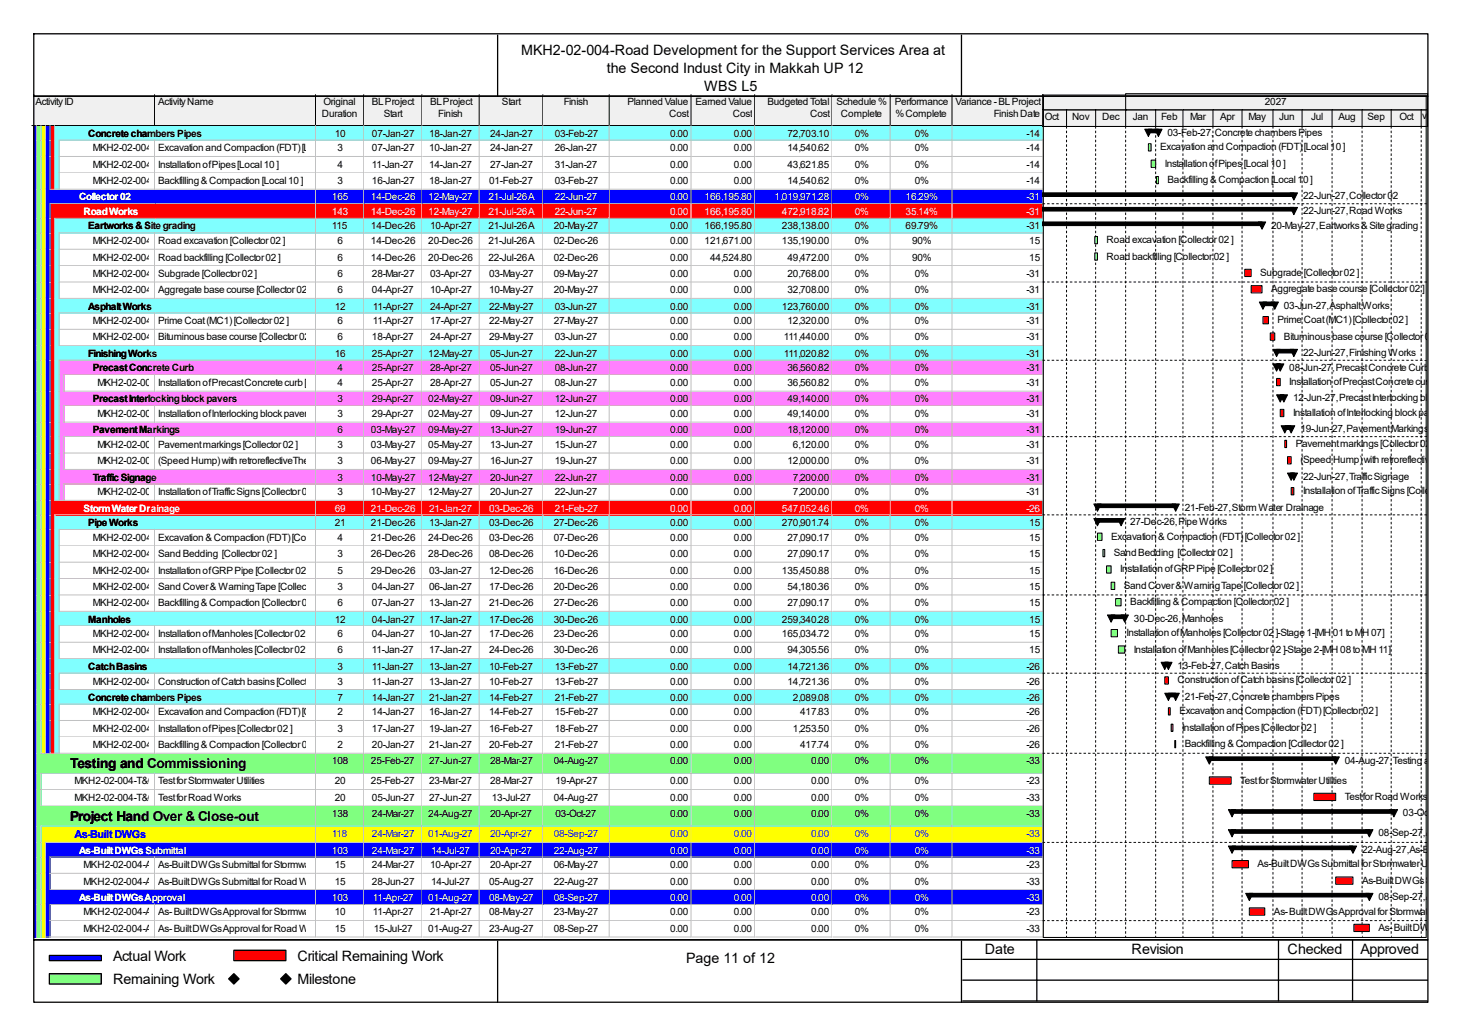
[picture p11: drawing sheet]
<svg xmlns="http://www.w3.org/2000/svg" width="297mm" height="210mm" viewBox="0 0 297 210" stroke-linecap="round" stroke-linejoin="round" font-family="sans-serif">
<defs><g id="words">
<g font-size="2.9">
<text x="105.8" y="11.1">MKH2-02-004-Road Development for the Support Services Area at</text>
<text x="123.2" y="14.8">the Second Indust City in Makkah UP 12</text>
<text x="143" y="18.5">WBS L5</text>
<text x="22.9" y="194.9">Actual Work</text>
<text x="60.4" y="194.9">Critical Remaining Work</text>
<text x="139.3" y="195.5">Page 11 of 12</text>
<text x="199.9" y="193.6">Date</text>
<text x="229.7" y="193.6">Revision</text>
<text x="261.4" y="193.6">Checked</text>
<text x="276.2" y="193.6">Approved</text>
<text x="22.9" y="199.7">Remaining Work</text>
<text x="60.4" y="199.7">Milestone</text>
</g>
<g font-size="2.8">
<text x="14.2" y="155.8">Testing and Commissioning</text>
<text x="14.2" y="166.5">Project Hand Over &amp; Close-out</text>
</g>
<text font-size="2.2" fill="#00f" x="15.2" y="170.1">As-Built DWGs</text>
<g font-size="2">
<text x="7.2" y="21.3">Activity ID</text>
<text x="32.1" y="21.3">Activity Name</text>
<text x="65.4" y="23.7">Duration</text>
<text x="65.7" y="21.3">Original</text>
<text x="75.5" y="21.3">BL Project</text>
<text x="77.9" y="23.7">Start</text>
<text x="87.3" y="21.3">BL Project</text>
<text x="89" y="23.7">Finish</text>
<text x="101.9" y="21.3">Start</text>
<text x="114.5" y="21.3">Finish</text>
<text x="127.4" y="21.3">Planned Value</text>
<text x="135.8" y="23.7">Cost</text>
<text x="141.2" y="21.3">Earned Value</text>
<text x="148.8" y="23.7">Cost</text>
<text x="155.8" y="21.3">Budgeted Total</text>
<text x="164.5" y="23.7">Cost</text>
<text x="169.8" y="21.3">Schedule %</text>
<text x="170.7" y="23.7">Complete</text>
<text x="181.7" y="21.3">Performance</text>
<text x="181.8" y="23.7">% Complete</text>
<text x="194" y="21.3">Variance - BL Project</text>
<text x="201.8" y="23.7">Finish Date</text>
<text x="256.8" y="21.3">2027</text>
<text x="17.9" y="27.7">Concrete chambers Pipes</text>
<text x="67.9" y="27.7">10</text>
<text x="75.5" y="27.7">07-Jan-27</text>
<text x="87.1" y="27.7">18-Jan-27</text>
<text x="99.5" y="27.7">24-Jan-27</text>
<text x="112.6" y="27.7">03-Feb-27</text>
<text x="136.1" y="27.7">0.00</text>
<text x="149" y="27.7">0.00</text>
<text x="159.9" y="27.7">72,703.10</text>
<text x="173.5" y="27.7">0%</text>
<text x="185.7" y="27.7">0%</text>
<text x="208.4" y="27.7">-14</text>
<text x="212.1" y="24.4">Oct</text>
<text x="217.6" y="24.4">Nov</text>
<text x="223.7" y="24.4">Dec</text>
<text x="230" y="24.4">Jan</text>
<text x="235.7" y="24.4">Feb</text>
<text x="237" y="27.6">03-Feb-27, Concrete chambers Pipes</text>
<text x="241.6" y="24.4">Mar</text>
<text x="247.7" y="24.4">Apr</text>
<text x="253.4" y="24.4">May</text>
<text x="259.7" y="24.4">Jun</text>
<text x="266.2" y="24.4">Jul</text>
<text x="271.7" y="24.4">Aug</text>
<text x="277.6" y="24.4">Sep</text>
<text x="284.1" y="24.4">OctNov</text>
<text x="18.8" y="30.7">MKH2-02-004-CNS-3130</text>
<text x="18.8" y="34">MKH2-02-004-CNS-3220</text>
<text x="32.1" y="30.7">Excavation and Compaction (FDT) [Local 10 ]</text>
<text x="32.1" y="34">Installation of Pipes [Local 10 ]</text>
<text x="68.5" y="30.7">3</text>
<text x="68.5" y="34">4</text>
<text x="75.5" y="30.7">07-Jan-27</text>
<text x="75.5" y="34">11-Jan-27</text>
<text x="87.1" y="30.7">10-Jan-27</text>
<text x="87.1" y="34">14-Jan-27</text>
<text x="99.5" y="30.7">24-Jan-27</text>
<text x="99.5" y="34">27-Jan-27</text>
<text x="112.6" y="30.7">26-Jan-27</text>
<text x="112.6" y="34">31-Jan-27</text>
<text x="136.1" y="30.7">0.00</text>
<text x="136.1" y="34">0.00</text>
<text x="149" y="30.7">0.00</text>
<text x="149" y="34">0.00</text>
<text x="159.9" y="30.7">14,540.62</text>
<text x="159.9" y="34">43,621.85</text>
<text x="173.5" y="30.7">0%</text>
<text x="173.5" y="34">0%</text>
<text x="185.7" y="30.7">0%</text>
<text x="185.7" y="34">0%</text>
<text x="208.4" y="30.7">-14</text>
<text x="208.4" y="34">-14</text>
<text x="235.5" y="30.5">Excavation and Compaction (FDT) [Local 10 ]</text>
<text x="236.5" y="33.8">Installation of Pipes [Local 10 ]</text>
<text x="18.8" y="37.3">MKH2-02-004-CNS-3310</text>
<text x="32.1" y="37.3">Backfilling &amp; Compaction [Local 10 ]</text>
<text x="68.5" y="37.3">3</text>
<text x="75.5" y="37.3">16-Jan-27</text>
<text x="87.1" y="37.3">18-Jan-27</text>
<text x="99.3" y="37.3">01-Feb-27</text>
<text x="112.6" y="37.3">03-Feb-27</text>
<text x="136.1" y="37.3">0.00</text>
<text x="149" y="37.3">0.00</text>
<text x="159.9" y="37.3">14,540.62</text>
<text x="173.5" y="37.3">0%</text>
<text x="185.7" y="37.3">0%</text>
<text x="208.4" y="37.3">-14</text>
<text x="237" y="37.2">Backfilling &amp; Compaction [Local 10 ]</text>
<text x="264.5" y="40.5">22-Jun-27, Collector 02</text>
<text x="17.9" y="46.6">Eartworks &amp; Site grading</text>
<text x="67.4" y="46.6">115</text>
<text x="75.3" y="46.6">14-Dec-26</text>
<text x="87.3" y="46.6">10-Apr-27</text>
<text x="99.1" y="46.6">21-Jul-26 A</text>
<text x="112.4" y="46.6">20-May-27</text>
<text x="136.1" y="46.6">0.00</text>
<text x="143" y="46.6">166,195.80</text>
<text x="158.7" y="46.6">238,138.00</text>
<text x="173.5" y="46.6">0%</text>
<text x="183.9" y="46.6">69.79%</text>
<text x="208.4" y="46.6">-31</text>
<text x="258.1" y="46.4">20-May-27, Eartworks &amp; Site grading</text>
<text x="264.5" y="43.4">22-Jun-27, Road Works</text>
<text x="18.8" y="49.5">MKH2-02-004-CNS-1000</text>
<text x="18.8" y="52.9">MKH2-02-004-CNS-1120</text>
<text x="32.1" y="49.5">Road excavation [Collector 02 ]</text>
<text x="32.1" y="52.9">Road backfilling [Collector 02 ]</text>
<text x="68.5" y="49.5">6</text>
<text x="68.5" y="52.9">6</text>
<text x="75.3" y="49.5">14-Dec-26</text>
<text x="75.3" y="52.9">14-Dec-26</text>
<text x="87" y="49.5">20-Dec-26</text>
<text x="87" y="52.9">20-Dec-26</text>
<text x="99.1" y="49.5">21-Jul-26 A</text>
<text x="99.1" y="52.9">22-Jul-26 A</text>
<text x="112.4" y="49.5">02-Dec-26</text>
<text x="112.4" y="52.9">02-Dec-26</text>
<text x="136.1" y="49.5">0.00</text>
<text x="136.1" y="52.9">0.00</text>
<text x="143" y="49.5">121,671.00</text>
<text x="144.2" y="52.9">44,524.80</text>
<text x="158.7" y="49.5">135,190.00</text>
<text x="159.9" y="52.9">49,472.00</text>
<text x="173.5" y="49.5">0%</text>
<text x="173.5" y="52.9">0%</text>
<text x="185.2" y="49.5">90%</text>
<text x="185.2" y="52.9">90%</text>
<text x="209" y="49.5">15</text>
<text x="209" y="52.9">15</text>
<text x="224.7" y="49.4">Road excavation [Collector 02 ]</text>
<text x="224.7" y="52.7">Road backfilling [Collector 02 ]</text>
<text x="18.8" y="56.2">MKH2-02-004-CNS-1240</text>
<text x="18.8" y="59.5">MKH2-02-004-CNS-1320</text>
<text x="32.1" y="56.2">Subgrade [Collector 02 ]</text>
<text x="32.1" y="59.5">Aggregate base course [Collector 02 ]</text>
<text x="68.5" y="56.2">6</text>
<text x="68.5" y="59.5">6</text>
<text x="75.5" y="56.2">28-Mar-27</text>
<text x="75.5" y="59.5">04-Apr-27</text>
<text x="87.3" y="56.2">03-Apr-27</text>
<text x="87.3" y="59.5">10-Apr-27</text>
<text x="99.3" y="56.2">03-May-27</text>
<text x="99.3" y="59.5">10-May-27</text>
<text x="112.4" y="56.2">09-May-27</text>
<text x="112.4" y="59.5">20-May-27</text>
<text x="136.1" y="56.2">0.00</text>
<text x="136.1" y="59.5">0.00</text>
<text x="149" y="56.2">0.00</text>
<text x="149" y="59.5">0.00</text>
<text x="159.9" y="56.2">20,768.00</text>
<text x="159.9" y="59.5">32,708.00</text>
<text x="173.5" y="56.2">0%</text>
<text x="173.5" y="59.5">0%</text>
<text x="185.7" y="56.2">0%</text>
<text x="185.7" y="59.5">0%</text>
<text x="208.4" y="56.2">-31</text>
<text x="208.4" y="59.5">-31</text>
<text x="255.9" y="56">Subgrade [Collector 02 ]</text>
<text x="258.1" y="59.3">Aggregate base course [Collector 02 ]</text>
<text x="17.9" y="62.8">Asphalt Works</text>
<text x="18.8" y="65.8">MKH2-02-004-CNS-1400</text>
<text x="32.1" y="65.8">Prime Coat (MC1) [Collector 02 ]</text>
<text x="67.9" y="62.8">12</text>
<text x="68.5" y="65.8">6</text>
<text x="75.7" y="62.8">11-Apr-27</text>
<text x="75.7" y="65.8">11-Apr-27</text>
<text x="87.3" y="62.8">24-Apr-27</text>
<text x="87.3" y="65.8">17-Apr-27</text>
<text x="99.3" y="62.8">22-May-27</text>
<text x="99.3" y="65.8">22-May-27</text>
<text x="112.4" y="65.8">27-May-27</text>
<text x="112.6" y="62.8">03-Jun-27</text>
<text x="136.1" y="62.8">0.00</text>
<text x="136.1" y="65.8">0.00</text>
<text x="149" y="62.8">0.00</text>
<text x="149" y="65.8">0.00</text>
<text x="158.7" y="62.8">123,760.00</text>
<text x="159.9" y="65.8">12,320.00</text>
<text x="173.5" y="62.8">0%</text>
<text x="173.5" y="65.8">0%</text>
<text x="185.7" y="62.8">0%</text>
<text x="185.7" y="65.8">0%</text>
<text x="208.4" y="62.8">-31</text>
<text x="208.4" y="65.8">-31</text>
<text x="259.3" y="65.6">Prime Coat (MC1) [Collector 02 ]</text>
<text x="260.6" y="62.7">03-Jun-27, Asphalt Works</text>
<text x="18.8" y="69.1">MKH2-02-004-CNS-1480</text>
<text x="32.1" y="69.1">Bituminous base course [Collector 02 ]</text>
<text x="68.5" y="69.1">6</text>
<text x="75.5" y="69.1">18-Apr-27</text>
<text x="87.3" y="69.1">24-Apr-27</text>
<text x="99.3" y="69.1">29-May-27</text>
<text x="112.6" y="69.1">03-Jun-27</text>
<text x="136.1" y="69.1">0.00</text>
<text x="149" y="69.1">0.00</text>
<text x="159.1" y="69.1">111,440.00</text>
<text x="173.5" y="69.1">0%</text>
<text x="185.7" y="69.1">0%</text>
<text x="208.4" y="69.1">-31</text>
<text x="260.6" y="68.9">Bituminous base course [Collector 02 ]</text>
<text x="17.9" y="72.4">Finishing Works</text>
<text x="18.8" y="75.4">Precast Concrete Curb</text>
<text x="67.9" y="72.4">16</text>
<text x="68.5" y="75.4">4</text>
<text x="75.5" y="72.4">25-Apr-27</text>
<text x="75.5" y="75.4">25-Apr-27</text>
<text x="87" y="72.4">12-May-27</text>
<text x="87.3" y="75.4">28-Apr-27</text>
<text x="99.5" y="72.4">05-Jun-27</text>
<text x="99.5" y="75.4">05-Jun-27</text>
<text x="112.6" y="72.4">22-Jun-27</text>
<text x="112.6" y="75.4">08-Jun-27</text>
<text x="136.1" y="72.4">0.00</text>
<text x="136.1" y="75.4">0.00</text>
<text x="149" y="72.4">0.00</text>
<text x="149" y="75.4">0.00</text>
<text x="159.1" y="72.4">111,020.82</text>
<text x="159.9" y="75.4">36,560.82</text>
<text x="173.5" y="72.4">0%</text>
<text x="173.5" y="75.4">0%</text>
<text x="185.7" y="72.4">0%</text>
<text x="185.7" y="75.4">0%</text>
<text x="208.4" y="72.4">-31</text>
<text x="208.4" y="75.4">-31</text>
<text x="261.7" y="75.2">08-Jun-27, Precast Concrete Curb</text>
<text x="264.5" y="72.2">22-Jun-27, Finishing Works</text>
<text x="18.8" y="81.7">Precast Interlocking block pavers</text>
<text x="19.8" y="78.3">MKH2-02-004-CNS-1560</text>
<text x="32.1" y="78.3">Installation of Precast Concrete curb [Collector 02 ]</text>
<text x="68.5" y="78.3">4</text>
<text x="68.5" y="81.7">3</text>
<text x="75.5" y="78.3">25-Apr-27</text>
<text x="75.5" y="81.7">29-Apr-27</text>
<text x="87" y="81.7">02-May-27</text>
<text x="87.3" y="78.3">28-Apr-27</text>
<text x="99.5" y="78.3">05-Jun-27</text>
<text x="99.5" y="81.7">09-Jun-27</text>
<text x="112.6" y="78.3">08-Jun-27</text>
<text x="112.6" y="81.7">12-Jun-27</text>
<text x="136.1" y="78.3">0.00</text>
<text x="136.1" y="81.7">0.00</text>
<text x="149" y="78.3">0.00</text>
<text x="149" y="81.7">0.00</text>
<text x="159.9" y="78.3">36,560.82</text>
<text x="159.9" y="81.7">49,140.00</text>
<text x="173.5" y="78.3">0%</text>
<text x="173.5" y="81.7">0%</text>
<text x="185.7" y="78.3">0%</text>
<text x="185.7" y="81.7">0%</text>
<text x="208.4" y="78.3">-31</text>
<text x="208.4" y="81.7">-31</text>
<text x="261.7" y="78.1">Installation of Precast Concrete curb [Collecto</text>
<text x="262.5" y="81.4">12-Jun-27, Precast Interlocking block pavers</text>
<text x="18.8" y="87.9">Pavement Markings</text>
<text x="19.8" y="84.6">MKH2-02-004-CNS-1640</text>
<text x="32.1" y="84.6">Installation of Interlocking block pavers for sidewalk/footpath [Collector 02 ]</text>
<text x="68.5" y="84.6">3</text>
<text x="68.5" y="87.9">6</text>
<text x="75.3" y="87.9">03-May-27</text>
<text x="75.5" y="84.6">29-Apr-27</text>
<text x="87" y="84.6">02-May-27</text>
<text x="87" y="87.9">09-May-27</text>
<text x="99.5" y="84.6">09-Jun-27</text>
<text x="99.5" y="87.9">13-Jun-27</text>
<text x="112.6" y="84.6">12-Jun-27</text>
<text x="112.6" y="87.9">19-Jun-27</text>
<text x="136.1" y="84.6">0.00</text>
<text x="136.1" y="87.9">0.00</text>
<text x="149" y="84.6">0.00</text>
<text x="149" y="87.9">0.00</text>
<text x="159.9" y="84.6">49,140.00</text>
<text x="159.9" y="87.9">18,120.00</text>
<text x="173.5" y="84.6">0%</text>
<text x="173.5" y="87.9">0%</text>
<text x="185.7" y="84.6">0%</text>
<text x="185.7" y="87.9">0%</text>
<text x="208.4" y="84.6">-31</text>
<text x="208.4" y="87.9">-31</text>
<text x="262.5" y="84.4">Installation of Interlocking block pavers for sid</text>
<text x="264" y="87.8">19-Jun-27, Pavement Markings</text>
<text x="19.8" y="90.9">MKH2-02-004-CNS-1720</text>
<text x="19.8" y="94.2">MKH2-02-004-CNS-1800</text>
<text x="32.1" y="90.9">Pavement markings [Collector 02 ]</text>
<text x="32.1" y="94.2">(Speed Hump) with retroreflectiveThermoplastic yellow [Collector 02 ]</text>
<text x="68.5" y="90.9">3</text>
<text x="68.5" y="94.2">3</text>
<text x="75.3" y="90.9">03-May-27</text>
<text x="75.3" y="94.2">06-May-27</text>
<text x="87" y="90.9">05-May-27</text>
<text x="87" y="94.2">09-May-27</text>
<text x="99.5" y="90.9">13-Jun-27</text>
<text x="99.5" y="94.2">16-Jun-27</text>
<text x="112.6" y="90.9">15-Jun-27</text>
<text x="112.6" y="94.2">19-Jun-27</text>
<text x="136.1" y="90.9">0.00</text>
<text x="136.1" y="94.2">0.00</text>
<text x="149" y="90.9">0.00</text>
<text x="149" y="94.2">0.00</text>
<text x="159.9" y="94.2">12,000.00</text>
<text x="161" y="90.9">6,120.00</text>
<text x="173.5" y="90.9">0%</text>
<text x="173.5" y="94.2">0%</text>
<text x="185.7" y="90.9">0%</text>
<text x="185.7" y="94.2">0%</text>
<text x="208.4" y="90.9">-31</text>
<text x="208.4" y="94.2">-31</text>
<text x="263.1" y="90.7">Pavement markings [Collector 02 ]</text>
<text x="264" y="94">(Speed Hump) with retroreflectiveThermop</text>
<text x="18.8" y="97.5">Traffic Signage</text>
<text x="19.8" y="100.5">MKH2-02-004-CNS-1880</text>
<text x="32.1" y="100.5">Installation of Traffic Signs [Collector 02 ]</text>
<text x="68.5" y="97.5">3</text>
<text x="68.5" y="100.5">3</text>
<text x="75.3" y="97.5">10-May-27</text>
<text x="75.3" y="100.5">10-May-27</text>
<text x="87" y="97.5">12-May-27</text>
<text x="87" y="100.5">12-May-27</text>
<text x="99.5" y="97.5">20-Jun-27</text>
<text x="99.5" y="100.5">20-Jun-27</text>
<text x="112.6" y="97.5">22-Jun-27</text>
<text x="112.6" y="100.5">22-Jun-27</text>
<text x="136.1" y="97.5">0.00</text>
<text x="136.1" y="100.5">0.00</text>
<text x="149" y="97.5">0.00</text>
<text x="149" y="100.5">0.00</text>
<text x="161" y="97.5">7,200.00</text>
<text x="161" y="100.5">7,200.00</text>
<text x="173.5" y="97.5">0%</text>
<text x="173.5" y="100.5">0%</text>
<text x="185.7" y="97.5">0%</text>
<text x="185.7" y="100.5">0%</text>
<text x="208.4" y="97.5">-31</text>
<text x="208.4" y="100.5">-31</text>
<text x="264.5" y="97.3">22-Jun-27, Traffic Signage</text>
<text x="264.5" y="100.3">Installation of Traffic Signs [Collector 02 ]</text>
<text x="17.9" y="106.8">Pipe Works</text>
<text x="67.9" y="106.8">21</text>
<text x="75.3" y="106.8">21-Dec-26</text>
<text x="87.1" y="106.8">13-Jan-27</text>
<text x="99.3" y="106.8">03-Dec-26</text>
<text x="112.4" y="106.8">27-Dec-26</text>
<text x="136.1" y="106.8">0.00</text>
<text x="149" y="106.8">0.00</text>
<text x="158.7" y="106.8">270,901.74</text>
<text x="173.5" y="106.8">0%</text>
<text x="185.7" y="106.8">0%</text>
<text x="209" y="106.8">15</text>
<text x="229.4" y="106.6">27-Dec-26, Pipe Works</text>
<text x="240.5" y="103.6">21-Feb-27, Storm Water Drainage</text>
<text x="18.8" y="109.7">MKH2-02-004-CNS-1960</text>
<text x="18.8" y="113">MKH2-02-004-CNS-2080</text>
<text x="32.1" y="109.7">Excavation &amp; Compaction (FDT) [Collector 02 ]</text>
<text x="32.1" y="113">Sand Bedding [Collector 02 ]</text>
<text x="68.5" y="109.7">4</text>
<text x="68.5" y="113">3</text>
<text x="75.3" y="109.7">21-Dec-26</text>
<text x="75.3" y="113">26-Dec-26</text>
<text x="87" y="109.7">24-Dec-26</text>
<text x="87" y="113">28-Dec-26</text>
<text x="99.3" y="109.7">03-Dec-26</text>
<text x="99.3" y="113">08-Dec-26</text>
<text x="112.4" y="109.7">07-Dec-26</text>
<text x="112.4" y="113">10-Dec-26</text>
<text x="136.1" y="109.7">0.00</text>
<text x="136.1" y="113">0.00</text>
<text x="149" y="109.7">0.00</text>
<text x="149" y="113">0.00</text>
<text x="159.9" y="109.7">27,090.17</text>
<text x="159.9" y="113">27,090.17</text>
<text x="173.5" y="109.7">0%</text>
<text x="173.5" y="113">0%</text>
<text x="185.7" y="109.7">0%</text>
<text x="185.7" y="113">0%</text>
<text x="209" y="109.7">15</text>
<text x="209" y="113">15</text>
<text x="225.6" y="109.5">Excavation &amp; Compaction (FDT) [Collector 02 ]</text>
<text x="226.1" y="112.9">Sand Bedding [Collector 02 ]</text>
<text x="18.8" y="116.4">MKH2-02-004-CNS-2200</text>
<text x="18.8" y="119.7">MKH2-02-004-CNS-2320</text>
<text x="32.1" y="116.4">Installation of GRP Pipe [Collector 02 ]</text>
<text x="32.1" y="119.7">Sand Cover &amp; Warning Tape [Collector 02 ] 3</text>
<text x="68.5" y="116.4">5</text>
<text x="75.3" y="116.4">29-Dec-26</text>
<text x="75.5" y="119.7">04-Jan-27</text>
<text x="87.1" y="116.4">03-Jan-27</text>
<text x="87.1" y="119.7">06-Jan-27</text>
<text x="99.3" y="116.4">12-Dec-26</text>
<text x="99.3" y="119.7">17-Dec-26</text>
<text x="112.4" y="116.4">16-Dec-26</text>
<text x="112.4" y="119.7">20-Dec-26</text>
<text x="136.1" y="116.4">0.00</text>
<text x="136.1" y="119.7">0.00</text>
<text x="149" y="116.4">0.00</text>
<text x="149" y="119.7">0.00</text>
<text x="158.7" y="116.4">135,450.88</text>
<text x="159.9" y="119.7">54,180.36</text>
<text x="173.5" y="116.4">0%</text>
<text x="173.5" y="119.7">0%</text>
<text x="185.7" y="116.4">0%</text>
<text x="185.7" y="119.7">0%</text>
<text x="209" y="116.4">15</text>
<text x="209" y="119.7">15</text>
<text x="227.4" y="116.2">Installation of GRP Pipe [Collector 02 ]</text>
<text x="228.2" y="119.5">Sand Cover &amp; Warning Tape [Collector 02 ]</text>
<text x="18.8" y="123">MKH2-02-004-CNS-2440</text>
<text x="32.1" y="123">Backfilling &amp; Compaction [Collector 02 ]</text>
<text x="68.5" y="123">6</text>
<text x="75.5" y="123">07-Jan-27</text>
<text x="87.1" y="123">13-Jan-27</text>
<text x="99.3" y="123">21-Dec-26</text>
<text x="112.4" y="123">27-Dec-26</text>
<text x="136.1" y="123">0.00</text>
<text x="149" y="123">0.00</text>
<text x="159.9" y="123">27,090.17</text>
<text x="173.5" y="123">0%</text>
<text x="185.7" y="123">0%</text>
<text x="209" y="123">15</text>
<text x="229.4" y="122.8">Backfilling &amp; Compaction [Collector 02 ]</text>
<text x="17.9" y="126.3">Manholes</text>
<text x="18.8" y="129.3">MKH2-02-004-CNS-2560</text>
<text x="32.1" y="129.3">Installation of Manholes [Collector 02 ]-Stage 1-[MH 01 to MH 07]</text>
<text x="67.9" y="126.3">12</text>
<text x="68.5" y="129.3">6</text>
<text x="75.5" y="126.3">04-Jan-27</text>
<text x="75.5" y="129.3">04-Jan-27</text>
<text x="87.1" y="126.3">17-Jan-27</text>
<text x="87.1" y="129.3">10-Jan-27</text>
<text x="99.3" y="126.3">17-Dec-26</text>
<text x="99.3" y="129.3">17-Dec-26</text>
<text x="112.4" y="126.3">30-Dec-26</text>
<text x="112.4" y="129.3">23-Dec-26</text>
<text x="136.1" y="126.3">0.00</text>
<text x="136.1" y="129.3">0.00</text>
<text x="149" y="126.3">0.00</text>
<text x="149" y="129.3">0.00</text>
<text x="158.7" y="126.3">259,340.28</text>
<text x="158.7" y="129.3">165,034.72</text>
<text x="173.5" y="126.3">0%</text>
<text x="173.5" y="129.3">0%</text>
<text x="185.7" y="126.3">0%</text>
<text x="185.7" y="129.3">0%</text>
<text x="209" y="126.3">15</text>
<text x="209" y="129.3">15</text>
<text x="228.7" y="129.1">Installation of Manholes [Collector 02 ]-Stage 1-[MH 01 to MH 07]</text>
<text x="230.2" y="126.2">30-Dec-26, Manholes</text>
<text x="17.9" y="135.9">Catch Basins</text>
<text x="18.8" y="132.6">MKH2-02-004-CNS-2570</text>
<text x="32.1" y="132.6">Installation of Manholes [Collector 02 ]-Stage 2-[MH 08 to MH 11]</text>
<text x="68.5" y="132.6">6</text>
<text x="68.5" y="135.9">3</text>
<text x="75.5" y="132.6">11-Jan-27</text>
<text x="75.5" y="135.9">11-Jan-27</text>
<text x="87.1" y="132.6">17-Jan-27</text>
<text x="87.1" y="135.9">13-Jan-27</text>
<text x="99.3" y="132.6">24-Dec-26</text>
<text x="99.3" y="135.9">10-Feb-27</text>
<text x="112.4" y="132.6">30-Dec-26</text>
<text x="112.6" y="135.9">13-Feb-27</text>
<text x="136.1" y="132.6">0.00</text>
<text x="136.1" y="135.9">0.00</text>
<text x="149" y="132.6">0.00</text>
<text x="149" y="135.9">0.00</text>
<text x="159.9" y="132.6">94,305.56</text>
<text x="159.9" y="135.9">14,721.36</text>
<text x="173.5" y="132.6">0%</text>
<text x="173.5" y="135.9">0%</text>
<text x="185.7" y="132.6">0%</text>
<text x="185.7" y="135.9">0%</text>
<text x="208.4" y="135.9">-26</text>
<text x="209" y="132.6">15</text>
<text x="230.2" y="132.4">Installation of Manholes [Collector 02 ]-Stage 2-[MH 08 to MH 11]</text>
<text x="239.1" y="135.7">13-Feb-27, Catch Basins</text>
<text x="17.9" y="142.2">Concrete chambers Pipes</text>
<text x="18.8" y="138.9">MKH2-02-004-CNS-2780</text>
<text x="32.1" y="138.9">Construction of Catch basins [Collector 02 ] 3</text>
<text x="68.5" y="142.2">7</text>
<text x="75.5" y="138.9">11-Jan-27</text>
<text x="75.5" y="142.2">14-Jan-27</text>
<text x="87.1" y="138.9">13-Jan-27</text>
<text x="87.1" y="142.2">21-Jan-27</text>
<text x="99.3" y="138.9">10-Feb-27</text>
<text x="99.3" y="142.2">14-Feb-27</text>
<text x="112.6" y="138.9">13-Feb-27</text>
<text x="112.6" y="142.2">21-Feb-27</text>
<text x="136.1" y="138.9">0.00</text>
<text x="136.1" y="142.2">0.00</text>
<text x="149" y="138.9">0.00</text>
<text x="149" y="142.2">0.00</text>
<text x="159.9" y="138.9">14,721.36</text>
<text x="161" y="142.2">2,089.08</text>
<text x="173.5" y="138.9">0%</text>
<text x="173.5" y="142.2">0%</text>
<text x="185.7" y="138.9">0%</text>
<text x="185.7" y="142.2">0%</text>
<text x="208.4" y="138.9">-26</text>
<text x="208.4" y="142.2">-26</text>
<text x="239.1" y="138.7">Construction of Catch basins [Collector 02 ]</text>
<text x="240.5" y="142">21-Feb-27, Concrete chambers Pipes</text>
<text x="18.8" y="145.2">MKH2-02-004-CNS-3120</text>
<text x="18.8" y="148.5">MKH2-02-004-CNS-3210</text>
<text x="32.1" y="145.2">Excavation and Compaction (FDT) [Collector 02 ]</text>
<text x="32.1" y="148.5">Installation of Pipes [Collector 02 ]</text>
<text x="68.5" y="145.2">2</text>
<text x="68.5" y="148.5">3</text>
<text x="75.5" y="145.2">14-Jan-27</text>
<text x="75.5" y="148.5">17-Jan-27</text>
<text x="87.1" y="145.2">16-Jan-27</text>
<text x="87.1" y="148.5">19-Jan-27</text>
<text x="99.3" y="145.2">14-Feb-27</text>
<text x="99.3" y="148.5">16-Feb-27</text>
<text x="112.6" y="145.2">15-Feb-27</text>
<text x="112.6" y="148.5">18-Feb-27</text>
<text x="136.1" y="145.2">0.00</text>
<text x="136.1" y="148.5">0.00</text>
<text x="149" y="145.2">0.00</text>
<text x="149" y="148.5">0.00</text>
<text x="161" y="148.5">1,253.50</text>
<text x="162.4" y="145.2">417.83</text>
<text x="173.5" y="145.2">0%</text>
<text x="173.5" y="148.5">0%</text>
<text x="185.7" y="145.2">0%</text>
<text x="185.7" y="148.5">0%</text>
<text x="208.4" y="145.2">-26</text>
<text x="208.4" y="148.5">-26</text>
<text x="239.4" y="144.9">Excavation and Compaction (FDT) [Collector 02 ]</text>
<text x="240" y="148.3">Installation of Pipes [Collector 02 ]</text>
<text x="18.8" y="151.8">MKH2-02-004-CNS-3300</text>
<text x="32.1" y="151.8">Backfilling &amp; Compaction [Collector 02 ]</text>
<text x="67.4" y="155.1">108</text>
<text x="68.5" y="151.8">2</text>
<text x="75.3" y="155.1">25-Feb-27</text>
<text x="75.5" y="151.8">20-Jan-27</text>
<text x="87.1" y="151.8">21-Jan-27</text>
<text x="87.1" y="155.1">27-Jun-27</text>
<text x="99.3" y="151.8">20-Feb-27</text>
<text x="99.5" y="155.1">28-Mar-27</text>
<text x="112.4" y="155.1">04-Aug-27</text>
<text x="112.6" y="151.8">21-Feb-27</text>
<text x="136.1" y="151.8">0.00</text>
<text x="136.1" y="155.1">0.00</text>
<text x="149" y="151.8">0.00</text>
<text x="149" y="155.1">0.00</text>
<text x="162.4" y="151.8">417.74</text>
<text x="164.7" y="155.1">0.00</text>
<text x="173.5" y="151.8">0%</text>
<text x="173.5" y="155.1">0%</text>
<text x="185.7" y="151.8">0%</text>
<text x="185.7" y="155.1">0%</text>
<text x="208.4" y="151.8">-26</text>
<text x="208.4" y="155.1">-33</text>
<text x="240.5" y="151.6">Backfilling &amp; Compaction [Collector 02 ]</text>
<text x="273" y="154.9">04-Aug-27, Testing and Comm</text>
<text x="15.2" y="159.2">MKH2-02-004-T&amp;C-1000</text>
<text x="32.1" y="159.2">Test for Stormwater Utilities</text>
<text x="67.9" y="159.2">20</text>
<text x="75.3" y="159.2">25-Feb-27</text>
<text x="87.1" y="159.2">23-Mar-27</text>
<text x="99.5" y="159.2">28-Mar-27</text>
<text x="112.8" y="159.2">19-Apr-27</text>
<text x="136.1" y="159.2">0.00</text>
<text x="149" y="159.2">0.00</text>
<text x="164.7" y="159.2">0.00</text>
<text x="173.5" y="159.2">0%</text>
<text x="185.7" y="159.2">0%</text>
<text x="208.4" y="159.2">-23</text>
<text x="251.8" y="159">Test for Stormwater Utilities</text>
<text x="15.2" y="162.5">MKH2-02-004-T&amp;C-1010</text>
<text x="32.1" y="162.5">Test for Road Works</text>
<text x="67.4" y="165.8">138</text>
<text x="67.9" y="162.5">20</text>
<text x="75.5" y="162.5">05-Jun-27</text>
<text x="75.5" y="165.8">24-Mar-27</text>
<text x="87" y="165.8">24-Aug-27</text>
<text x="87.1" y="162.5">27-Jun-27</text>
<text x="99.5" y="165.8">20-Apr-27</text>
<text x="99.9" y="162.5">13-Jul-27</text>
<text x="112.4" y="162.5">04-Aug-27</text>
<text x="112.8" y="165.8">03-Oct-27</text>
<text x="136.1" y="162.5">0.00</text>
<text x="136.1" y="165.8">0.00</text>
<text x="149" y="162.5">0.00</text>
<text x="149" y="165.8">0.00</text>
<text x="164.7" y="162.5">0.00</text>
<text x="164.7" y="165.8">0.00</text>
<text x="173.5" y="162.5">0%</text>
<text x="173.5" y="165.8">0%</text>
<text x="185.7" y="162.5">0%</text>
<text x="185.7" y="165.8">0%</text>
<text x="208.4" y="162.5">-33</text>
<text x="208.4" y="165.8">-33</text>
<text x="273" y="162.3">Test for Road Works</text>
<text x="284.8" y="165.7">03-Oct-27, Proje</text>
<text x="276.5" y="173">22-Aug-27, As-Built DWGs</text>
<text x="279.9" y="169.7">08-Sep-27, As-Built DW</text>
<text x="17" y="176.1">MKH2-02-004-ABD-1000</text>
<text x="17" y="179.5">MKH2-02-004-ABD-1010</text>
<text x="32.1" y="176.1">As-Built DWGs Submittal for Stormwater Utilities</text>
<text x="32.1" y="179.5">As-Built DWGs Submittal for Road Works</text>
<text x="67.9" y="176.1">15</text>
<text x="67.9" y="179.5">15</text>
<text x="75.5" y="176.1">24-Mar-27</text>
<text x="75.5" y="179.5">28-Jun-27</text>
<text x="87.3" y="176.1">10-Apr-27</text>
<text x="87.5" y="179.5">14-Jul-27</text>
<text x="99.3" y="179.5">05-Aug-27</text>
<text x="99.5" y="176.1">20-Apr-27</text>
<text x="112.4" y="176.1">06-May-27</text>
<text x="112.4" y="179.5">22-Aug-27</text>
<text x="136.1" y="176.1">0.00</text>
<text x="136.1" y="179.5">0.00</text>
<text x="149" y="176.1">0.00</text>
<text x="149" y="179.5">0.00</text>
<text x="164.7" y="176.1">0.00</text>
<text x="164.7" y="179.5">0.00</text>
<text x="173.5" y="176.1">0%</text>
<text x="173.5" y="179.5">0%</text>
<text x="185.7" y="176.1">0%</text>
<text x="185.7" y="179.5">0%</text>
<text x="208.4" y="176.1">-23</text>
<text x="208.4" y="179.5">-33</text>
<text x="255.3" y="176">As-Built DWGs Submittal for Stormwater Utilities</text>
<text x="276.5" y="179.3">As-Built DWGs Submittal fo</text>
<text x="17" y="185.8">MKH2-02-004-ABD-1020</text>
<text x="32.1" y="185.8">As- Built DWGs Approval for Stormwater Utilities</text>
<text x="67.9" y="185.8">10</text>
<text x="75.7" y="185.8">11-Apr-27</text>
<text x="87.3" y="185.8">21-Apr-27</text>
<text x="99.3" y="185.8">08-May-27</text>
<text x="112.4" y="185.8">23-May-27</text>
<text x="136.1" y="185.8">0.00</text>
<text x="149" y="185.8">0.00</text>
<text x="164.7" y="185.8">0.00</text>
<text x="173.5" y="185.8">0%</text>
<text x="185.7" y="185.8">0%</text>
<text x="208.4" y="185.8">-23</text>
<text x="258.6" y="185.6">As- Built DWGs Approval for Stormwater Utilities</text>
<text x="279.9" y="182.6">08-Sep-27, As-Built DW</text>
<text x="17" y="189.1">MKH2-02-004-ABD-1030</text>
<text x="32.1" y="189.1">As- Built DWGs Approval for Road Works</text>
<text x="67.9" y="189.1">15</text>
<text x="75.9" y="189.1">15-Jul-27</text>
<text x="87" y="189.1">01-Aug-27</text>
<text x="99.3" y="189.1">23-Aug-27</text>
<text x="112.4" y="189.1">08-Sep-27</text>
<text x="136.1" y="189.1">0.00</text>
<text x="149" y="189.1">0.00</text>
<text x="164.7" y="189.1">0.00</text>
<text x="173.5" y="189.1">0%</text>
<text x="185.7" y="189.1">0%</text>
<text x="208.4" y="189.1">-33</text>
<text x="279.9" y="188.9">As- Built DWGs Appro</text>
</g>
<g font-size="2" fill="#fff">
<text x="16" y="40.7">Collector 02</text>
<text x="67.4" y="40.7">165</text>
<text x="75.3" y="40.7">14-Dec-26</text>
<text x="87" y="40.7">12-May-27</text>
<text x="99.1" y="40.7">21-Jul-26 A</text>
<text x="112.6" y="40.7">22-Jun-27</text>
<text x="136.1" y="40.7">0.00</text>
<text x="143" y="40.7">166,195.80</text>
<text x="157.3" y="40.7">1,019,971.28</text>
<text x="173.5" y="40.7">0%</text>
<text x="183.9" y="40.7">16.29%</text>
<text x="208.4" y="40.7">-31</text>
<text x="17" y="43.6">Road Works</text>
<text x="67.4" y="43.6">143</text>
<text x="75.3" y="43.6">14-Dec-26</text>
<text x="87" y="43.6">12-May-27</text>
<text x="99.1" y="43.6">21-Jul-26 A</text>
<text x="112.6" y="43.6">22-Jun-27</text>
<text x="136.1" y="43.6">0.00</text>
<text x="143" y="43.6">166,195.80</text>
<text x="158.7" y="43.6">472,918.82</text>
<text x="173.5" y="43.6">0%</text>
<text x="183.9" y="43.6">35.14%</text>
<text x="208.4" y="43.6">-31</text>
<text x="17" y="103.8">Storm Water Drainage</text>
<text x="67.9" y="103.8">69</text>
<text x="75.3" y="103.8">21-Dec-26</text>
<text x="87.1" y="103.8">21-Jan-27</text>
<text x="99.3" y="103.8">03-Dec-26</text>
<text x="112.6" y="103.8">21-Feb-27</text>
<text x="136.1" y="103.8">0.00</text>
<text x="149" y="103.8">0.00</text>
<text x="158.7" y="103.8">547,052.46</text>
<text x="173.5" y="103.8">0%</text>
<text x="185.7" y="103.8">0%</text>
<text x="208.4" y="103.8">-26</text>
<text x="16" y="173.2">As-Built DWGs Submittal</text>
<text x="67.4" y="173.2">103</text>
<text x="75.5" y="173.2">24-Mar-27</text>
<text x="87.5" y="173.2">14-Jul-27</text>
<text x="99.5" y="173.2">20-Apr-27</text>
<text x="112.4" y="173.2">22-Aug-27</text>
<text x="136.1" y="173.2">0.00</text>
<text x="149" y="173.2">0.00</text>
<text x="164.7" y="173.2">0.00</text>
<text x="173.5" y="173.2">0%</text>
<text x="185.7" y="173.2">0%</text>
<text x="208.4" y="173.2">-33</text>
<text x="16" y="182.8">As-Built DWGs Approval</text>
<text x="67.4" y="182.8">103</text>
<text x="75.7" y="182.8">11-Apr-27</text>
<text x="87" y="182.8">01-Aug-27</text>
<text x="99.3" y="182.8">08-May-27</text>
<text x="112.4" y="182.8">08-Sep-27</text>
<text x="136.1" y="182.8">0.00</text>
<text x="149" y="182.8">0.00</text>
<text x="164.7" y="182.8">0.00</text>
<text x="173.5" y="182.8">0%</text>
<text x="185.7" y="182.8">0%</text>
<text x="208.4" y="182.8">-33</text>
</g>
<g font-size="2" fill="#00f">
<text x="67.4" y="169.9">118</text>
<text x="75.5" y="169.9">24-Mar-27</text>
<text x="87" y="169.9">01-Aug-27</text>
<text x="99.5" y="169.9">20-Apr-27</text>
<text x="112.4" y="169.9">08-Sep-27</text>
<text x="136.1" y="169.9">0.00</text>
<text x="149" y="169.9">0.00</text>
<text x="164.7" y="169.9">0.00</text>
<text x="173.5" y="169.9">0%</text>
<text x="185.7" y="169.9">0%</text>
<text x="208.4" y="169.9">-33</text>
</g>
</g></defs>
<path d="M6.6 19.2h25v6.5h-25z" fill="#f0f0f0"/>
<path d="M31.4 19.2v6.3h-24.9" fill="none" stroke="#000" stroke-width=".2"/>
<path d="M31.6 19.2h32.6v6.5h-32.6z" fill="#f0f0f0"/>
<path d="M64.1 19.2v6.3h-32.7" fill="none" stroke="#000" stroke-width=".2"/>
<path d="M64.2 19.2h9.8v6.5h-9.8z" fill="#f0f0f0"/>
<path d="M73.8 19.2v6.3h-9.7" fill="none" stroke="#000" stroke-width=".2"/>
<path d="M74 19.2h11.9v6.5h-11.9z" fill="#f0f0f0"/>
<path d="M85.7 19.2v6.3h-11.9" fill="none" stroke="#000" stroke-width=".2"/>
<path d="M85.9 19.2h11.6v6.5h-11.6z" fill="#f0f0f0"/>
<path d="M97.3 19.2v6.3h-11.6" fill="none" stroke="#000" stroke-width=".2"/>
<path d="M97.5 19.2h12.9v6.5h-12.9z" fill="#f0f0f0"/>
<path d="M110.2 19.2v6.3h-12.9" fill="none" stroke="#000" stroke-width=".2"/>
<path d="M110.4 19.2h13.5v6.5h-13.5z" fill="#f0f0f0"/>
<path d="M123.7 19.2v6.3h-13.5" fill="none" stroke="#000" stroke-width=".2"/>
<path d="M123.9 19.2h16.6v6.5h-16.6z" fill="#f0f0f0"/>
<path d="M140.3 19.2v6.3h-16.6" fill="none" stroke="#000" stroke-width=".2"/>
<path d="M140.5 19.2h12.9v6.5h-12.9z" fill="#f0f0f0"/>
<path d="M153.2 19.2v6.3h-12.9" fill="none" stroke="#000" stroke-width=".2"/>
<path d="M153.4 19.2h15.7v6.5h-15.7z" fill="#f0f0f0"/>
<path d="M168.9 19.2v6.3h-15.7" fill="none" stroke="#000" stroke-width=".2"/>
<path d="M169.1 19.2h11.8v6.5h-11.8z" fill="#f0f0f0"/>
<path d="M180.7 19.2v6.3h-11.8" fill="none" stroke="#000" stroke-width=".2"/>
<path d="M180.9 19.2h12.6v6.5h-12.6z" fill="#f0f0f0"/>
<path d="M193.3 19.2v6.3h-12.6" fill="none" stroke="#000" stroke-width=".2"/>
<path d="M193.5 19.2h18.4v6.5h-18.4z" fill="#f0f0f0"/>
<path d="M211.7 19.2v6.3h-18.4" fill="none" stroke="#000" stroke-width=".2"/>
<path d="M6.6 25.7h1v2.9h-1z" fill="#00f"/>
<path d="M7.4 25.5v3.1" fill="none" stroke="#c0c0c0" stroke-width=".2"/>
<path d="M7.6 25.7h.9v2.9h-.9z" fill="#80ff80"/>
<path d="M8.3 25.5v3.1" fill="none" stroke="#c0c0c0" stroke-width=".2"/>
<path d="M8.5 25.7h.9v2.9h-.9z" fill="#ff0"/>
<path d="M9.2 25.5v3.1" fill="none" stroke="#c0c0c0" stroke-width=".2"/>
<path d="M9.4 25.7h.9v2.9h-.9z" fill="#00f"/>
<path d="M10.2 25.5v3.1" fill="none" stroke="#c0c0c0" stroke-width=".2"/>
<path d="M10.3 25.7h1v2.9h-1z" fill="#f00"/>
<path d="M11.1 25.5v3.1" fill="none" stroke="#c0c0c0" stroke-width=".2"/>
<path d="M11.3 25.7h20.3v2.9h-20.3z" fill="#80ffff"/>
<path d="M12 28.4h19.6" fill="none" stroke="#c0c0c0" stroke-width=".2"/>
<path d="M31.6 25.7h32.6v2.9h-32.6z" fill="#80ffff"/>
<path d="M64.1 25.5v2.9h-32.5" fill="none" stroke="#c0c0c0" stroke-width=".2"/>
<path d="M64.2 25.7h9.8v2.9h-9.8z" fill="#80ffff"/>
<path d="M73.8 25.5v2.9h-9.6" fill="none" stroke="#c0c0c0" stroke-width=".2"/>
<path d="M74 25.7h11.9v2.9h-11.9z" fill="#80ffff"/>
<path d="M85.7 25.5v2.9h-11.7" fill="none" stroke="#c0c0c0" stroke-width=".2"/>
<path d="M85.9 25.7h11.6v2.9h-11.6z" fill="#80ffff"/>
<path d="M97.3 25.5v2.9h-11.5" fill="none" stroke="#c0c0c0" stroke-width=".2"/>
<path d="M97.5 25.7h12.9v2.9h-12.9z" fill="#80ffff"/>
<path d="M110.2 25.5v2.9h-12.7" fill="none" stroke="#c0c0c0" stroke-width=".2"/>
<path d="M110.4 25.7h13.5v2.9h-13.5z" fill="#80ffff"/>
<path d="M123.7 25.5v2.9h-13.3" fill="none" stroke="#c0c0c0" stroke-width=".2"/>
<path d="M123.9 25.7h16.6v2.9h-16.6z" fill="#80ffff"/>
<path d="M140.3 25.5v2.9h-16.4" fill="none" stroke="#c0c0c0" stroke-width=".2"/>
<path d="M140.5 25.7h12.9v2.9h-12.9z" fill="#80ffff"/>
<path d="M153.2 25.5v2.9h-12.7" fill="none" stroke="#c0c0c0" stroke-width=".2"/>
<path d="M153.4 25.7h15.7v2.9h-15.7z" fill="#80ffff"/>
<path d="M168.9 25.5v2.9h-15.5" fill="none" stroke="#c0c0c0" stroke-width=".2"/>
<path d="M169.1 25.7h11.8v2.9h-11.8z" fill="#80ffff"/>
<path d="M180.7 25.5v2.9h-11.6" fill="none" stroke="#c0c0c0" stroke-width=".2"/>
<path d="M180.9 25.7h12.6v2.9h-12.6z" fill="#80ffff"/>
<path d="M193.3 25.5v2.9h-12.4" fill="none" stroke="#c0c0c0" stroke-width=".2"/>
<path d="M193.5 25.7h18.4v2.9h-18.4z" fill="#80ffff"/>
<path d="M211.7 25.5v2.9h-18.2" fill="none" stroke="#c0c0c0" stroke-width=".2"/>
<path d="M6.6 28.6h1v3.3h-1z" fill="#00f"/>
<path d="M7.4 28.4v3.5" fill="none" stroke="#c0c0c0" stroke-width=".2"/>
<path d="M7.6 28.6h.9v3.3h-.9z" fill="#80ff80"/>
<path d="M8.3 28.4v3.5" fill="none" stroke="#c0c0c0" stroke-width=".2"/>
<path d="M8.5 28.6h.9v3.3h-.9z" fill="#ff0"/>
<path d="M9.2 28.4v3.5" fill="none" stroke="#c0c0c0" stroke-width=".2"/>
<path d="M9.4 28.6h.9v3.3h-.9z" fill="#00f"/>
<path d="M10.2 28.4v3.5" fill="none" stroke="#c0c0c0" stroke-width=".2"/>
<path d="M10.3 28.6h1v3.3h-1z" fill="#f00"/>
<path d="M11.1 28.4v3.5" fill="none" stroke="#c0c0c0" stroke-width=".2"/>
<path d="M11.3 28.6h.9v3.3h-.9z" fill="#80ffff"/>
<path d="M12 28.4v3.5" fill="none" stroke="#c0c0c0" stroke-width=".2"/>
<path d="M12.2 28.6h19.4v3.3h-19.4z" fill="#fff"/>
<path d="M12 31.7h19.6M31.4 28.4v3.5" fill="none" stroke="#c0c0c0" stroke-width=".2"/>
<path d="M31.6 28.6h32.6v3.3h-32.6z" fill="#fff"/>
<path d="M64.1 28.4v3.3h-32.5" fill="none" stroke="#c0c0c0" stroke-width=".2"/>
<path d="M64.2 28.6h9.8v3.3h-9.8z" fill="#fff"/>
<path d="M73.8 28.4v3.3h-9.6" fill="none" stroke="#c0c0c0" stroke-width=".2"/>
<path d="M74 28.6h11.9v3.3h-11.9z" fill="#fff"/>
<path d="M85.7 28.4v3.3h-11.7" fill="none" stroke="#c0c0c0" stroke-width=".2"/>
<path d="M85.9 28.6h11.6v3.3h-11.6z" fill="#fff"/>
<path d="M97.3 28.4v3.3h-11.5" fill="none" stroke="#c0c0c0" stroke-width=".2"/>
<path d="M97.5 28.6h12.9v3.3h-12.9z" fill="#fff"/>
<path d="M110.2 28.4v3.3h-12.7" fill="none" stroke="#c0c0c0" stroke-width=".2"/>
<path d="M110.4 28.6h13.5v3.3h-13.5z" fill="#fff"/>
<path d="M123.7 28.4v3.3h-13.3" fill="none" stroke="#c0c0c0" stroke-width=".2"/>
<path d="M123.9 28.6h16.6v3.3h-16.6z" fill="#fff"/>
<path d="M140.3 28.4v3.3h-16.4" fill="none" stroke="#c0c0c0" stroke-width=".2"/>
<path d="M140.5 28.6h12.9v3.3h-12.9z" fill="#fff"/>
<path d="M153.2 28.4v3.3h-12.7" fill="none" stroke="#c0c0c0" stroke-width=".2"/>
<path d="M153.4 28.6h15.7v3.3h-15.7z" fill="#fff"/>
<path d="M168.9 28.4v3.3h-15.5" fill="none" stroke="#c0c0c0" stroke-width=".2"/>
<path d="M169.1 28.6h11.8v3.3h-11.8z" fill="#fff"/>
<path d="M180.7 28.4v3.3h-11.6" fill="none" stroke="#c0c0c0" stroke-width=".2"/>
<path d="M180.9 28.6h12.6v3.3h-12.6z" fill="#fff"/>
<path d="M193.3 28.4v3.3h-12.4" fill="none" stroke="#c0c0c0" stroke-width=".2"/>
<path d="M193.5 28.6h18.4v3.3h-18.4z" fill="#fff"/>
<path d="M211.7 28.4v3.3h-18.2" fill="none" stroke="#c0c0c0" stroke-width=".2"/>
<path d="M6.6 31.9h1v3.4h-1z" fill="#00f"/>
<path d="M7.4 31.7v3.6" fill="none" stroke="#c0c0c0" stroke-width=".2"/>
<path d="M7.6 31.9h.9v3.4h-.9z" fill="#80ff80"/>
<path d="M8.3 31.7v3.6" fill="none" stroke="#c0c0c0" stroke-width=".2"/>
<path d="M8.5 31.9h.9v3.4h-.9z" fill="#ff0"/>
<path d="M9.2 31.7v3.6" fill="none" stroke="#c0c0c0" stroke-width=".2"/>
<path d="M9.4 31.9h.9v3.4h-.9z" fill="#00f"/>
<path d="M10.2 31.7v3.6" fill="none" stroke="#c0c0c0" stroke-width=".2"/>
<path d="M10.3 31.9h1v3.4h-1z" fill="#f00"/>
<path d="M11.1 31.7v3.6" fill="none" stroke="#c0c0c0" stroke-width=".2"/>
<path d="M11.3 31.9h.9v3.4h-.9z" fill="#80ffff"/>
<path d="M12 31.7v3.6" fill="none" stroke="#c0c0c0" stroke-width=".2"/>
<path d="M12.2 31.9h19.4v3.4h-19.4z" fill="#fff"/>
<path d="M12 35.1h19.6M31.4 31.7v3.6" fill="none" stroke="#c0c0c0" stroke-width=".2"/>
<path d="M31.6 31.9h32.6v3.4h-32.6z" fill="#fff"/>
<path d="M64.1 31.7v3.4h-32.5" fill="none" stroke="#c0c0c0" stroke-width=".2"/>
<path d="M64.2 31.9h9.8v3.4h-9.8z" fill="#fff"/>
<path d="M73.8 31.7v3.4h-9.6" fill="none" stroke="#c0c0c0" stroke-width=".2"/>
<path d="M74 31.9h11.9v3.4h-11.9z" fill="#fff"/>
<path d="M85.7 31.7v3.4h-11.7" fill="none" stroke="#c0c0c0" stroke-width=".2"/>
<path d="M85.9 31.9h11.6v3.4h-11.6z" fill="#fff"/>
<path d="M97.3 31.7v3.4h-11.5" fill="none" stroke="#c0c0c0" stroke-width=".2"/>
<path d="M97.5 31.9h12.9v3.4h-12.9z" fill="#fff"/>
<path d="M110.2 31.7v3.4h-12.7" fill="none" stroke="#c0c0c0" stroke-width=".2"/>
<path d="M110.4 31.9h13.5v3.4h-13.5z" fill="#fff"/>
<path d="M123.7 31.7v3.4h-13.3" fill="none" stroke="#c0c0c0" stroke-width=".2"/>
<path d="M123.9 31.9h16.6v3.4h-16.6z" fill="#fff"/>
<path d="M140.3 31.7v3.4h-16.4" fill="none" stroke="#c0c0c0" stroke-width=".2"/>
<path d="M140.5 31.9h12.9v3.4h-12.9z" fill="#fff"/>
<path d="M153.2 31.7v3.4h-12.7" fill="none" stroke="#c0c0c0" stroke-width=".2"/>
<path d="M153.4 31.9h15.7v3.4h-15.7z" fill="#fff"/>
<path d="M168.9 31.7v3.4h-15.5" fill="none" stroke="#c0c0c0" stroke-width=".2"/>
<path d="M169.1 31.9h11.8v3.4h-11.8z" fill="#fff"/>
<path d="M180.7 31.7v3.4h-11.6" fill="none" stroke="#c0c0c0" stroke-width=".2"/>
<path d="M180.9 31.9h12.6v3.4h-12.6z" fill="#fff"/>
<path d="M193.3 31.7v3.4h-12.4" fill="none" stroke="#c0c0c0" stroke-width=".2"/>
<path d="M193.5 31.9h18.4v3.4h-18.4z" fill="#fff"/>
<path d="M211.7 31.7v3.4h-18.2" fill="none" stroke="#c0c0c0" stroke-width=".2"/>
<path d="M6.6 35.3h1v3.3h-1z" fill="#00f"/>
<path d="M7.4 35.1v3.5" fill="none" stroke="#c0c0c0" stroke-width=".2"/>
<path d="M7.6 35.3h.9v3.3h-.9z" fill="#80ff80"/>
<path d="M8.3 35.1v3.5" fill="none" stroke="#c0c0c0" stroke-width=".2"/>
<path d="M8.5 35.3h.9v3.3h-.9z" fill="#ff0"/>
<path d="M9.2 35.1v3.5" fill="none" stroke="#c0c0c0" stroke-width=".2"/>
<path d="M9.4 35.3h.9v3.3h-.9z" fill="#00f"/>
<path d="M10.2 35.1v3.5" fill="none" stroke="#c0c0c0" stroke-width=".2"/>
<path d="M10.3 35.3h1v3.3h-1z" fill="#f00"/>
<path d="M10.2 38.4h1.1M11.1 35.1v3.5" fill="none" stroke="#c0c0c0" stroke-width=".2"/>
<path d="M11.3 35.3h.9v3.3h-.9z" fill="#80ffff"/>
<path d="M11.1 38.4h1.1M12 35.1v3.5" fill="none" stroke="#c0c0c0" stroke-width=".2"/>
<path d="M12.2 35.3h19.4v3.3h-19.4z" fill="#fff"/>
<path d="M12 38.4h19.6M31.4 35.1v3.5" fill="none" stroke="#c0c0c0" stroke-width=".2"/>
<path d="M31.6 35.3h32.6v3.3h-32.6z" fill="#fff"/>
<path d="M64.1 35.1v3.3h-32.5" fill="none" stroke="#c0c0c0" stroke-width=".2"/>
<path d="M64.2 35.3h9.8v3.3h-9.8z" fill="#fff"/>
<path d="M73.8 35.1v3.3h-9.6" fill="none" stroke="#c0c0c0" stroke-width=".2"/>
<path d="M74 35.3h11.9v3.3h-11.9z" fill="#fff"/>
<path d="M85.7 35.1v3.3h-11.7" fill="none" stroke="#c0c0c0" stroke-width=".2"/>
<path d="M85.9 35.3h11.6v3.3h-11.6z" fill="#fff"/>
<path d="M97.3 35.1v3.3h-11.5" fill="none" stroke="#c0c0c0" stroke-width=".2"/>
<path d="M97.5 35.3h12.9v3.3h-12.9z" fill="#fff"/>
<path d="M110.2 35.1v3.3h-12.7" fill="none" stroke="#c0c0c0" stroke-width=".2"/>
<path d="M110.4 35.3h13.5v3.3h-13.5z" fill="#fff"/>
<path d="M123.7 35.1v3.3h-13.3" fill="none" stroke="#c0c0c0" stroke-width=".2"/>
<path d="M123.9 35.3h16.6v3.3h-16.6z" fill="#fff"/>
<path d="M140.3 35.1v3.3h-16.4" fill="none" stroke="#c0c0c0" stroke-width=".2"/>
<path d="M140.5 35.3h12.9v3.3h-12.9z" fill="#fff"/>
<path d="M153.2 35.1v3.3h-12.7" fill="none" stroke="#c0c0c0" stroke-width=".2"/>
<path d="M153.4 35.3h15.7v3.3h-15.7z" fill="#fff"/>
<path d="M168.9 35.1v3.3h-15.5" fill="none" stroke="#c0c0c0" stroke-width=".2"/>
<path d="M169.1 35.3h11.8v3.3h-11.8z" fill="#fff"/>
<path d="M180.7 35.1v3.3h-11.6" fill="none" stroke="#c0c0c0" stroke-width=".2"/>
<path d="M180.9 35.3h12.6v3.3h-12.6z" fill="#fff"/>
<path d="M193.3 35.1v3.3h-12.4" fill="none" stroke="#c0c0c0" stroke-width=".2"/>
<path d="M193.5 35.3h18.4v3.3h-18.4z" fill="#fff"/>
<path d="M211.7 35.1v3.3h-18.2" fill="none" stroke="#c0c0c0" stroke-width=".2"/>
<path d="M6.6 38.6h1v2.9h-1z" fill="#00f"/>
<path d="M7.4 38.4v3.1" fill="none" stroke="#c0c0c0" stroke-width=".2"/>
<path d="M7.6 38.6h.9v2.9h-.9z" fill="#80ff80"/>
<path d="M8.3 38.4v3.1" fill="none" stroke="#c0c0c0" stroke-width=".2"/>
<path d="M8.5 38.6h.9v2.9h-.9z" fill="#ff0"/>
<path d="M9.2 38.4v3.1" fill="none" stroke="#c0c0c0" stroke-width=".2"/>
<path d="M9.4 38.6h22.2v2.9h-22.2z" fill="#00f"/>
<path d="M10.2 41.3h21.4" fill="none" stroke="#c0c0c0" stroke-width=".2"/>
<path d="M31.6 38.6h32.6v2.9h-32.6z" fill="#00f"/>
<path d="M64.1 38.4v2.9h-32.5" fill="none" stroke="#c0c0c0" stroke-width=".2"/>
<path d="M64.2 38.6h9.8v2.9h-9.8z" fill="#00f"/>
<path d="M73.8 38.4v2.9h-9.6" fill="none" stroke="#c0c0c0" stroke-width=".2"/>
<path d="M74 38.6h11.9v2.9h-11.9z" fill="#00f"/>
<path d="M85.7 38.4v2.9h-11.7" fill="none" stroke="#c0c0c0" stroke-width=".2"/>
<path d="M85.9 38.6h11.6v2.9h-11.6z" fill="#00f"/>
<path d="M97.3 38.4v2.9h-11.5" fill="none" stroke="#c0c0c0" stroke-width=".2"/>
<path d="M97.5 38.6h12.9v2.9h-12.9z" fill="#00f"/>
<path d="M110.2 38.4v2.9h-12.7" fill="none" stroke="#c0c0c0" stroke-width=".2"/>
<path d="M110.4 38.6h13.5v2.9h-13.5z" fill="#00f"/>
<path d="M123.7 38.4v2.9h-13.3" fill="none" stroke="#c0c0c0" stroke-width=".2"/>
<path d="M123.9 38.6h16.6v2.9h-16.6z" fill="#00f"/>
<path d="M140.3 38.4v2.9h-16.4" fill="none" stroke="#c0c0c0" stroke-width=".2"/>
<path d="M140.5 38.6h12.9v2.9h-12.9z" fill="#00f"/>
<path d="M153.2 38.4v2.9h-12.7" fill="none" stroke="#c0c0c0" stroke-width=".2"/>
<path d="M153.4 38.6h15.7v2.9h-15.7z" fill="#00f"/>
<path d="M168.9 38.4v2.9h-15.5" fill="none" stroke="#c0c0c0" stroke-width=".2"/>
<path d="M169.1 38.6h11.8v2.9h-11.8z" fill="#00f"/>
<path d="M180.7 38.4v2.9h-11.6" fill="none" stroke="#c0c0c0" stroke-width=".2"/>
<path d="M180.9 38.6h12.6v2.9h-12.6z" fill="#00f"/>
<path d="M193.3 38.4v2.9h-12.4" fill="none" stroke="#c0c0c0" stroke-width=".2"/>
<path d="M193.5 38.6h18.4v2.9h-18.4z" fill="#00f"/>
<path d="M211.7 38.4v2.9h-18.2" fill="none" stroke="#c0c0c0" stroke-width=".2"/>
<path d="M6.6 41.5h1v3h-1z" fill="#00f"/>
<path d="M7.4 41.3v3.2" fill="none" stroke="#c0c0c0" stroke-width=".2"/>
<path d="M7.6 41.5h.9v3h-.9z" fill="#80ff80"/>
<path d="M8.3 41.3v3.2" fill="none" stroke="#c0c0c0" stroke-width=".2"/>
<path d="M8.5 41.5h.9v3h-.9z" fill="#ff0"/>
<path d="M9.2 41.3v3.2" fill="none" stroke="#c0c0c0" stroke-width=".2"/>
<path d="M9.4 41.5h.9v3h-.9z" fill="#00f"/>
<path d="M10.2 41.3v3.2" fill="none" stroke="#c0c0c0" stroke-width=".2"/>
<path d="M10.3 41.5h21.3v3h-21.3z" fill="#f00"/>
<path d="M11.1 44.3h20.5" fill="none" stroke="#c0c0c0" stroke-width=".2"/>
<path d="M31.6 41.5h32.6v3h-32.6z" fill="#f00"/>
<path d="M64.1 41.3v3h-32.5" fill="none" stroke="#c0c0c0" stroke-width=".2"/>
<path d="M64.2 41.5h9.8v3h-9.8z" fill="#f00"/>
<path d="M73.8 41.3v3h-9.6" fill="none" stroke="#c0c0c0" stroke-width=".2"/>
<path d="M74 41.5h11.9v3h-11.9z" fill="#f00"/>
<path d="M85.7 41.3v3h-11.7" fill="none" stroke="#c0c0c0" stroke-width=".2"/>
<path d="M85.9 41.5h11.6v3h-11.6z" fill="#f00"/>
<path d="M97.3 41.3v3h-11.5" fill="none" stroke="#c0c0c0" stroke-width=".2"/>
<path d="M97.5 41.5h12.9v3h-12.9z" fill="#f00"/>
<path d="M110.2 41.3v3h-12.7" fill="none" stroke="#c0c0c0" stroke-width=".2"/>
<path d="M110.4 41.5h13.5v3h-13.5z" fill="#f00"/>
<path d="M123.7 41.3v3h-13.3" fill="none" stroke="#c0c0c0" stroke-width=".2"/>
<path d="M123.9 41.5h16.6v3h-16.6z" fill="#f00"/>
<path d="M140.3 41.3v3h-16.4" fill="none" stroke="#c0c0c0" stroke-width=".2"/>
<path d="M140.5 41.5h12.9v3h-12.9z" fill="#f00"/>
<path d="M153.2 41.3v3h-12.7" fill="none" stroke="#c0c0c0" stroke-width=".2"/>
<path d="M153.4 41.5h15.7v3h-15.7z" fill="#f00"/>
<path d="M168.9 41.3v3h-15.5" fill="none" stroke="#c0c0c0" stroke-width=".2"/>
<path d="M169.1 41.5h11.8v3h-11.8z" fill="#f00"/>
<path d="M180.7 41.3v3h-11.6" fill="none" stroke="#c0c0c0" stroke-width=".2"/>
<path d="M180.9 41.5h12.6v3h-12.6z" fill="#f00"/>
<path d="M193.3 41.3v3h-12.4" fill="none" stroke="#c0c0c0" stroke-width=".2"/>
<path d="M193.5 41.5h18.4v3h-18.4z" fill="#f00"/>
<path d="M211.7 41.3v3h-18.2" fill="none" stroke="#c0c0c0" stroke-width=".2"/>
<path d="M6.6 44.5h1v3h-1z" fill="#00f"/>
<path d="M7.4 44.3v3.1" fill="none" stroke="#c0c0c0" stroke-width=".2"/>
<path d="M7.6 44.5h.9v3h-.9z" fill="#80ff80"/>
<path d="M8.3 44.3v3.1" fill="none" stroke="#c0c0c0" stroke-width=".2"/>
<path d="M8.5 44.5h.9v3h-.9z" fill="#ff0"/>
<path d="M9.2 44.3v3.1" fill="none" stroke="#c0c0c0" stroke-width=".2"/>
<path d="M9.4 44.5h.9v3h-.9z" fill="#00f"/>
<path d="M10.2 44.3v3.1" fill="none" stroke="#c0c0c0" stroke-width=".2"/>
<path d="M10.3 44.5h1v3h-1z" fill="#f00"/>
<path d="M11.1 44.3v3.1" fill="none" stroke="#c0c0c0" stroke-width=".2"/>
<path d="M11.3 44.5h20.3v3h-20.3z" fill="#80ffff"/>
<path d="M12 47.3h19.6" fill="none" stroke="#c0c0c0" stroke-width=".2"/>
<path d="M31.6 44.5h32.6v3h-32.6z" fill="#80ffff"/>
<path d="M64.1 44.3v3h-32.5" fill="none" stroke="#c0c0c0" stroke-width=".2"/>
<path d="M64.2 44.5h9.8v3h-9.8z" fill="#80ffff"/>
<path d="M73.8 44.3v3h-9.6" fill="none" stroke="#c0c0c0" stroke-width=".2"/>
<path d="M74 44.5h11.9v3h-11.9z" fill="#80ffff"/>
<path d="M85.7 44.3v3h-11.7" fill="none" stroke="#c0c0c0" stroke-width=".2"/>
<path d="M85.9 44.5h11.6v3h-11.6z" fill="#80ffff"/>
<path d="M97.3 44.3v3h-11.5" fill="none" stroke="#c0c0c0" stroke-width=".2"/>
<path d="M97.5 44.5h12.9v3h-12.9z" fill="#80ffff"/>
<path d="M110.2 44.3v3h-12.7" fill="none" stroke="#c0c0c0" stroke-width=".2"/>
<path d="M110.4 44.5h13.5v3h-13.5z" fill="#80ffff"/>
<path d="M123.7 44.3v3h-13.3" fill="none" stroke="#c0c0c0" stroke-width=".2"/>
<path d="M123.9 44.5h16.6v3h-16.6z" fill="#80ffff"/>
<path d="M140.3 44.3v3h-16.4" fill="none" stroke="#c0c0c0" stroke-width=".2"/>
<path d="M140.5 44.5h12.9v3h-12.9z" fill="#80ffff"/>
<path d="M153.2 44.3v3h-12.7" fill="none" stroke="#c0c0c0" stroke-width=".2"/>
<path d="M153.4 44.5h15.7v3h-15.7z" fill="#80ffff"/>
<path d="M168.9 44.3v3h-15.5" fill="none" stroke="#c0c0c0" stroke-width=".2"/>
<path d="M169.1 44.5h11.8v3h-11.8z" fill="#80ffff"/>
<path d="M180.7 44.3v3h-11.6" fill="none" stroke="#c0c0c0" stroke-width=".2"/>
<path d="M180.9 44.5h12.6v3h-12.6z" fill="#80ffff"/>
<path d="M193.3 44.3v3h-12.4" fill="none" stroke="#c0c0c0" stroke-width=".2"/>
<path d="M193.5 44.5h18.4v3h-18.4z" fill="#80ffff"/>
<path d="M211.7 44.3v3h-18.2" fill="none" stroke="#c0c0c0" stroke-width=".2"/>
<path d="M6.6 47.5h1v3.3h-1z" fill="#00f"/>
<path d="M7.4 47.3v3.5" fill="none" stroke="#c0c0c0" stroke-width=".2"/>
<path d="M7.6 47.5h.9v3.3h-.9z" fill="#80ff80"/>
<path d="M8.3 47.3v3.5" fill="none" stroke="#c0c0c0" stroke-width=".2"/>
<path d="M8.5 47.5h.9v3.3h-.9z" fill="#ff0"/>
<path d="M9.2 47.3v3.5" fill="none" stroke="#c0c0c0" stroke-width=".2"/>
<path d="M9.4 47.5h.9v3.3h-.9z" fill="#00f"/>
<path d="M10.2 47.3v3.5" fill="none" stroke="#c0c0c0" stroke-width=".2"/>
<path d="M10.3 47.5h1v3.3h-1z" fill="#f00"/>
<path d="M11.1 47.3v3.5" fill="none" stroke="#c0c0c0" stroke-width=".2"/>
<path d="M11.3 47.5h.9v3.3h-.9z" fill="#80ffff"/>
<path d="M12 47.3v3.5" fill="none" stroke="#c0c0c0" stroke-width=".2"/>
<path d="M12.2 47.5h19.4v3.3h-19.4z" fill="#fff"/>
<path d="M12 50.6h19.6M31.4 47.3v3.5" fill="none" stroke="#c0c0c0" stroke-width=".2"/>
<path d="M31.6 47.5h32.6v3.3h-32.6z" fill="#fff"/>
<path d="M64.1 47.3v3.3h-32.5" fill="none" stroke="#c0c0c0" stroke-width=".2"/>
<path d="M64.2 47.5h9.8v3.3h-9.8z" fill="#fff"/>
<path d="M73.8 47.3v3.3h-9.6" fill="none" stroke="#c0c0c0" stroke-width=".2"/>
<path d="M74 47.5h11.9v3.3h-11.9z" fill="#fff"/>
<path d="M85.7 47.3v3.3h-11.7" fill="none" stroke="#c0c0c0" stroke-width=".2"/>
<path d="M85.9 47.5h11.6v3.3h-11.6z" fill="#fff"/>
<path d="M97.3 47.3v3.3h-11.5" fill="none" stroke="#c0c0c0" stroke-width=".2"/>
<path d="M97.5 47.5h12.9v3.3h-12.9z" fill="#fff"/>
<path d="M110.2 47.3v3.3h-12.7" fill="none" stroke="#c0c0c0" stroke-width=".2"/>
<path d="M110.4 47.5h13.5v3.3h-13.5z" fill="#fff"/>
<path d="M123.7 47.3v3.3h-13.3" fill="none" stroke="#c0c0c0" stroke-width=".2"/>
<path d="M123.9 47.5h16.6v3.3h-16.6z" fill="#fff"/>
<path d="M140.3 47.3v3.3h-16.4" fill="none" stroke="#c0c0c0" stroke-width=".2"/>
<path d="M140.5 47.5h12.9v3.3h-12.9z" fill="#fff"/>
<path d="M153.2 47.3v3.3h-12.7" fill="none" stroke="#c0c0c0" stroke-width=".2"/>
<path d="M153.4 47.5h15.7v3.3h-15.7z" fill="#fff"/>
<path d="M168.9 47.3v3.3h-15.5" fill="none" stroke="#c0c0c0" stroke-width=".2"/>
<path d="M169.1 47.5h11.8v3.3h-11.8z" fill="#fff"/>
<path d="M180.7 47.3v3.3h-11.6" fill="none" stroke="#c0c0c0" stroke-width=".2"/>
<path d="M180.9 47.5h12.6v3.3h-12.6z" fill="#fff"/>
<path d="M193.3 47.3v3.3h-12.4" fill="none" stroke="#c0c0c0" stroke-width=".2"/>
<path d="M193.5 47.5h18.4v3.3h-18.4z" fill="#fff"/>
<path d="M211.7 47.3v3.3h-18.2" fill="none" stroke="#c0c0c0" stroke-width=".2"/>
<path d="M6.6 50.8h1v3.3h-1z" fill="#00f"/>
<path d="M7.4 50.6v3.5" fill="none" stroke="#c0c0c0" stroke-width=".2"/>
<path d="M7.6 50.8h.9v3.3h-.9z" fill="#80ff80"/>
<path d="M8.3 50.6v3.5" fill="none" stroke="#c0c0c0" stroke-width=".2"/>
<path d="M8.5 50.8h.9v3.3h-.9z" fill="#ff0"/>
<path d="M9.2 50.6v3.5" fill="none" stroke="#c0c0c0" stroke-width=".2"/>
<path d="M9.4 50.8h.9v3.3h-.9z" fill="#00f"/>
<path d="M10.2 50.6v3.5" fill="none" stroke="#c0c0c0" stroke-width=".2"/>
<path d="M10.3 50.8h1v3.3h-1z" fill="#f00"/>
<path d="M11.1 50.6v3.5" fill="none" stroke="#c0c0c0" stroke-width=".2"/>
<path d="M11.3 50.8h.9v3.3h-.9z" fill="#80ffff"/>
<path d="M12 50.6v3.5" fill="none" stroke="#c0c0c0" stroke-width=".2"/>
<path d="M12.2 50.8h19.4v3.3h-19.4z" fill="#fff"/>
<path d="M12 53.9h19.6M31.4 50.6v3.5" fill="none" stroke="#c0c0c0" stroke-width=".2"/>
<path d="M31.6 50.8h32.6v3.3h-32.6z" fill="#fff"/>
<path d="M64.1 50.6v3.3h-32.5" fill="none" stroke="#c0c0c0" stroke-width=".2"/>
<path d="M64.2 50.8h9.8v3.3h-9.8z" fill="#fff"/>
<path d="M73.8 50.6v3.3h-9.6" fill="none" stroke="#c0c0c0" stroke-width=".2"/>
<path d="M74 50.8h11.9v3.3h-11.9z" fill="#fff"/>
<path d="M85.7 50.6v3.3h-11.7" fill="none" stroke="#c0c0c0" stroke-width=".2"/>
<path d="M85.9 50.8h11.6v3.3h-11.6z" fill="#fff"/>
<path d="M97.3 50.6v3.3h-11.5" fill="none" stroke="#c0c0c0" stroke-width=".2"/>
<path d="M97.5 50.8h12.9v3.3h-12.9z" fill="#fff"/>
<path d="M110.2 50.6v3.3h-12.7" fill="none" stroke="#c0c0c0" stroke-width=".2"/>
<path d="M110.4 50.8h13.5v3.3h-13.5z" fill="#fff"/>
<path d="M123.7 50.6v3.3h-13.3" fill="none" stroke="#c0c0c0" stroke-width=".2"/>
<path d="M123.9 50.8h16.6v3.3h-16.6z" fill="#fff"/>
<path d="M140.3 50.6v3.3h-16.4" fill="none" stroke="#c0c0c0" stroke-width=".2"/>
<path d="M140.5 50.8h12.9v3.3h-12.9z" fill="#fff"/>
<path d="M153.2 50.6v3.3h-12.7" fill="none" stroke="#c0c0c0" stroke-width=".2"/>
<path d="M153.4 50.8h15.7v3.3h-15.7z" fill="#fff"/>
<path d="M168.9 50.6v3.3h-15.5" fill="none" stroke="#c0c0c0" stroke-width=".2"/>
<path d="M169.1 50.8h11.8v3.3h-11.8z" fill="#fff"/>
<path d="M180.7 50.6v3.3h-11.6" fill="none" stroke="#c0c0c0" stroke-width=".2"/>
<path d="M180.9 50.8h12.6v3.3h-12.6z" fill="#fff"/>
<path d="M193.3 50.6v3.3h-12.4" fill="none" stroke="#c0c0c0" stroke-width=".2"/>
<path d="M193.5 50.8h18.4v3.3h-18.4z" fill="#fff"/>
<path d="M211.7 50.6v3.3h-18.2" fill="none" stroke="#c0c0c0" stroke-width=".2"/>
<path d="M6.6 54.1h1v3.3h-1z" fill="#00f"/>
<path d="M7.4 53.9v3.5" fill="none" stroke="#c0c0c0" stroke-width=".2"/>
<path d="M7.6 54.1h.9v3.3h-.9z" fill="#80ff80"/>
<path d="M8.3 53.9v3.5" fill="none" stroke="#c0c0c0" stroke-width=".2"/>
<path d="M8.5 54.1h.9v3.3h-.9z" fill="#ff0"/>
<path d="M9.2 53.9v3.5" fill="none" stroke="#c0c0c0" stroke-width=".2"/>
<path d="M9.4 54.1h.9v3.3h-.9z" fill="#00f"/>
<path d="M10.2 53.9v3.5" fill="none" stroke="#c0c0c0" stroke-width=".2"/>
<path d="M10.3 54.1h1v3.3h-1z" fill="#f00"/>
<path d="M11.1 53.9v3.5" fill="none" stroke="#c0c0c0" stroke-width=".2"/>
<path d="M11.3 54.1h.9v3.3h-.9z" fill="#80ffff"/>
<path d="M12 53.9v3.5" fill="none" stroke="#c0c0c0" stroke-width=".2"/>
<path d="M12.2 54.1h19.4v3.3h-19.4z" fill="#fff"/>
<path d="M12 57.2h19.6M31.4 53.9v3.5" fill="none" stroke="#c0c0c0" stroke-width=".2"/>
<path d="M31.6 54.1h32.6v3.3h-32.6z" fill="#fff"/>
<path d="M64.1 53.9v3.3h-32.5" fill="none" stroke="#c0c0c0" stroke-width=".2"/>
<path d="M64.2 54.1h9.8v3.3h-9.8z" fill="#fff"/>
<path d="M73.8 53.9v3.3h-9.6" fill="none" stroke="#c0c0c0" stroke-width=".2"/>
<path d="M74 54.1h11.9v3.3h-11.9z" fill="#fff"/>
<path d="M85.7 53.9v3.3h-11.7" fill="none" stroke="#c0c0c0" stroke-width=".2"/>
<path d="M85.9 54.1h11.6v3.3h-11.6z" fill="#fff"/>
<path d="M97.3 53.9v3.3h-11.5" fill="none" stroke="#c0c0c0" stroke-width=".2"/>
<path d="M97.5 54.1h12.9v3.3h-12.9z" fill="#fff"/>
<path d="M110.2 53.9v3.3h-12.7" fill="none" stroke="#c0c0c0" stroke-width=".2"/>
<path d="M110.4 54.1h13.5v3.3h-13.5z" fill="#fff"/>
<path d="M123.7 53.9v3.3h-13.3" fill="none" stroke="#c0c0c0" stroke-width=".2"/>
<path d="M123.9 54.1h16.6v3.3h-16.6z" fill="#fff"/>
<path d="M140.3 53.9v3.3h-16.4" fill="none" stroke="#c0c0c0" stroke-width=".2"/>
<path d="M140.5 54.1h12.9v3.3h-12.9z" fill="#fff"/>
<path d="M153.2 53.9v3.3h-12.7" fill="none" stroke="#c0c0c0" stroke-width=".2"/>
<path d="M153.4 54.1h15.7v3.3h-15.7z" fill="#fff"/>
<path d="M168.9 53.9v3.3h-15.5" fill="none" stroke="#c0c0c0" stroke-width=".2"/>
<path d="M169.1 54.1h11.8v3.3h-11.8z" fill="#fff"/>
<path d="M180.7 53.9v3.3h-11.6" fill="none" stroke="#c0c0c0" stroke-width=".2"/>
<path d="M180.9 54.1h12.6v3.3h-12.6z" fill="#fff"/>
<path d="M193.3 53.9v3.3h-12.4" fill="none" stroke="#c0c0c0" stroke-width=".2"/>
<path d="M193.5 54.1h18.4v3.3h-18.4z" fill="#fff"/>
<path d="M211.7 53.9v3.3h-18.2" fill="none" stroke="#c0c0c0" stroke-width=".2"/>
<path d="M6.6 57.4h1v3.3h-1z" fill="#00f"/>
<path d="M7.4 57.2v3.5" fill="none" stroke="#c0c0c0" stroke-width=".2"/>
<path d="M7.6 57.4h.9v3.3h-.9z" fill="#80ff80"/>
<path d="M8.3 57.2v3.5" fill="none" stroke="#c0c0c0" stroke-width=".2"/>
<path d="M8.5 57.4h.9v3.3h-.9z" fill="#ff0"/>
<path d="M9.2 57.2v3.5" fill="none" stroke="#c0c0c0" stroke-width=".2"/>
<path d="M9.4 57.4h.9v3.3h-.9z" fill="#00f"/>
<path d="M10.2 57.2v3.5" fill="none" stroke="#c0c0c0" stroke-width=".2"/>
<path d="M10.3 57.4h1v3.3h-1z" fill="#f00"/>
<path d="M11.1 57.2v3.5" fill="none" stroke="#c0c0c0" stroke-width=".2"/>
<path d="M11.3 57.4h.9v3.3h-.9z" fill="#80ffff"/>
<path d="M12 57.2v3.5" fill="none" stroke="#c0c0c0" stroke-width=".2"/>
<path d="M12.2 57.4h19.4v3.3h-19.4z" fill="#fff"/>
<path d="M31.4 57.2v3.5M12 60.5h19.6" fill="none" stroke="#c0c0c0" stroke-width=".2"/>
<path d="M31.6 57.4h32.6v3.3h-32.6z" fill="#fff"/>
<path d="M64.1 57.2v3.3h-32.5" fill="none" stroke="#c0c0c0" stroke-width=".2"/>
<path d="M64.2 57.4h9.8v3.3h-9.8z" fill="#fff"/>
<path d="M73.8 57.2v3.3h-9.6" fill="none" stroke="#c0c0c0" stroke-width=".2"/>
<path d="M74 57.4h11.9v3.3h-11.9z" fill="#fff"/>
<path d="M85.7 57.2v3.3h-11.7" fill="none" stroke="#c0c0c0" stroke-width=".2"/>
<path d="M85.9 57.4h11.6v3.3h-11.6z" fill="#fff"/>
<path d="M97.3 57.2v3.3h-11.5" fill="none" stroke="#c0c0c0" stroke-width=".2"/>
<path d="M97.5 57.4h12.9v3.3h-12.9z" fill="#fff"/>
<path d="M110.2 57.2v3.3h-12.7" fill="none" stroke="#c0c0c0" stroke-width=".2"/>
<path d="M110.4 57.4h13.5v3.3h-13.5z" fill="#fff"/>
<path d="M123.7 57.2v3.3h-13.3" fill="none" stroke="#c0c0c0" stroke-width=".2"/>
<path d="M123.9 57.4h16.6v3.3h-16.6z" fill="#fff"/>
<path d="M140.3 57.2v3.3h-16.4" fill="none" stroke="#c0c0c0" stroke-width=".2"/>
<path d="M140.5 57.4h12.9v3.3h-12.9z" fill="#fff"/>
<path d="M153.2 57.2v3.3h-12.7" fill="none" stroke="#c0c0c0" stroke-width=".2"/>
<path d="M153.4 57.4h15.7v3.3h-15.7z" fill="#fff"/>
<path d="M168.9 57.2v3.3h-15.5" fill="none" stroke="#c0c0c0" stroke-width=".2"/>
<path d="M169.1 57.4h11.8v3.3h-11.8z" fill="#fff"/>
<path d="M180.7 57.2v3.3h-11.6" fill="none" stroke="#c0c0c0" stroke-width=".2"/>
<path d="M180.9 57.4h12.6v3.3h-12.6z" fill="#fff"/>
<path d="M193.3 57.2v3.3h-12.4" fill="none" stroke="#c0c0c0" stroke-width=".2"/>
<path d="M193.5 57.4h18.4v3.3h-18.4z" fill="#fff"/>
<path d="M211.7 57.2v3.3h-18.2" fill="none" stroke="#c0c0c0" stroke-width=".2"/>
<path d="M6.6 60.7h1v3h-1z" fill="#00f"/>
<path d="M7.4 60.5v3.2" fill="none" stroke="#c0c0c0" stroke-width=".2"/>
<path d="M7.6 60.7h.9v3h-.9z" fill="#80ff80"/>
<path d="M8.3 60.5v3.2" fill="none" stroke="#c0c0c0" stroke-width=".2"/>
<path d="M8.5 60.7h.9v3h-.9z" fill="#ff0"/>
<path d="M9.2 60.5v3.2" fill="none" stroke="#c0c0c0" stroke-width=".2"/>
<path d="M9.4 60.7h.9v3h-.9z" fill="#00f"/>
<path d="M10.2 60.5v3.2" fill="none" stroke="#c0c0c0" stroke-width=".2"/>
<path d="M10.3 60.7h1v3h-1z" fill="#f00"/>
<path d="M11.1 60.5v3.2" fill="none" stroke="#c0c0c0" stroke-width=".2"/>
<path d="M11.3 60.7h20.3v3h-20.3z" fill="#80ffff"/>
<path d="M12 63.5h19.6" fill="none" stroke="#c0c0c0" stroke-width=".2"/>
<path d="M31.6 60.7h32.6v3h-32.6z" fill="#80ffff"/>
<path d="M64.1 60.5v3h-32.5" fill="none" stroke="#c0c0c0" stroke-width=".2"/>
<path d="M64.2 60.7h9.8v3h-9.8z" fill="#80ffff"/>
<path d="M73.8 60.5v3h-9.6" fill="none" stroke="#c0c0c0" stroke-width=".2"/>
<path d="M74 60.7h11.9v3h-11.9z" fill="#80ffff"/>
<path d="M85.7 60.5v3h-11.7" fill="none" stroke="#c0c0c0" stroke-width=".2"/>
<path d="M85.9 60.7h11.6v3h-11.6z" fill="#80ffff"/>
<path d="M97.3 60.5v3h-11.5" fill="none" stroke="#c0c0c0" stroke-width=".2"/>
<path d="M97.5 60.7h12.9v3h-12.9z" fill="#80ffff"/>
<path d="M110.2 60.5v3h-12.7" fill="none" stroke="#c0c0c0" stroke-width=".2"/>
<path d="M110.4 60.7h13.5v3h-13.5z" fill="#80ffff"/>
<path d="M123.7 60.5v3h-13.3" fill="none" stroke="#c0c0c0" stroke-width=".2"/>
<path d="M123.9 60.7h16.6v3h-16.6z" fill="#80ffff"/>
<path d="M140.3 60.5v3h-16.4" fill="none" stroke="#c0c0c0" stroke-width=".2"/>
<path d="M140.5 60.7h12.9v3h-12.9z" fill="#80ffff"/>
<path d="M153.2 60.5v3h-12.7" fill="none" stroke="#c0c0c0" stroke-width=".2"/>
<path d="M153.4 60.7h15.7v3h-15.7z" fill="#80ffff"/>
<path d="M168.9 60.5v3h-15.5" fill="none" stroke="#c0c0c0" stroke-width=".2"/>
<path d="M169.1 60.7h11.8v3h-11.8z" fill="#80ffff"/>
<path d="M180.7 60.5v3h-11.6" fill="none" stroke="#c0c0c0" stroke-width=".2"/>
<path d="M180.9 60.7h12.6v3h-12.6z" fill="#80ffff"/>
<path d="M193.3 60.5v3h-12.4" fill="none" stroke="#c0c0c0" stroke-width=".2"/>
<path d="M193.5 60.7h18.4v3h-18.4z" fill="#80ffff"/>
<path d="M211.7 60.5v3h-18.2" fill="none" stroke="#c0c0c0" stroke-width=".2"/>
<path d="M6.6 63.7h1v3.3h-1z" fill="#00f"/>
<path d="M7.4 63.5v3.5" fill="none" stroke="#c0c0c0" stroke-width=".2"/>
<path d="M7.6 63.7h.9v3.3h-.9z" fill="#80ff80"/>
<path d="M8.3 63.5v3.5" fill="none" stroke="#c0c0c0" stroke-width=".2"/>
<path d="M8.5 63.7h.9v3.3h-.9z" fill="#ff0"/>
<path d="M9.2 63.5v3.5" fill="none" stroke="#c0c0c0" stroke-width=".2"/>
<path d="M9.4 63.7h.9v3.3h-.9z" fill="#00f"/>
<path d="M10.2 63.5v3.5" fill="none" stroke="#c0c0c0" stroke-width=".2"/>
<path d="M10.3 63.7h1v3.3h-1z" fill="#f00"/>
<path d="M11.1 63.5v3.5" fill="none" stroke="#c0c0c0" stroke-width=".2"/>
<path d="M11.3 63.7h.9v3.3h-.9z" fill="#80ffff"/>
<path d="M12 63.5v3.5" fill="none" stroke="#c0c0c0" stroke-width=".2"/>
<path d="M12.2 63.7h19.4v3.3h-19.4z" fill="#fff"/>
<path d="M12 66.8h19.6M31.4 63.5v3.5" fill="none" stroke="#c0c0c0" stroke-width=".2"/>
<path d="M31.6 63.7h32.6v3.3h-32.6z" fill="#fff"/>
<path d="M64.1 63.5v3.3h-32.5" fill="none" stroke="#c0c0c0" stroke-width=".2"/>
<path d="M64.2 63.7h9.8v3.3h-9.8z" fill="#fff"/>
<path d="M73.8 63.5v3.3h-9.6" fill="none" stroke="#c0c0c0" stroke-width=".2"/>
<path d="M74 63.7h11.9v3.3h-11.9z" fill="#fff"/>
<path d="M85.7 63.5v3.3h-11.7" fill="none" stroke="#c0c0c0" stroke-width=".2"/>
<path d="M85.9 63.7h11.6v3.3h-11.6z" fill="#fff"/>
<path d="M97.3 63.5v3.3h-11.5" fill="none" stroke="#c0c0c0" stroke-width=".2"/>
<path d="M97.5 63.7h12.9v3.3h-12.9z" fill="#fff"/>
<path d="M110.2 63.5v3.3h-12.7" fill="none" stroke="#c0c0c0" stroke-width=".2"/>
<path d="M110.4 63.7h13.5v3.3h-13.5z" fill="#fff"/>
<path d="M123.7 63.5v3.3h-13.3" fill="none" stroke="#c0c0c0" stroke-width=".2"/>
<path d="M123.9 63.7h16.6v3.3h-16.6z" fill="#fff"/>
<path d="M140.3 63.5v3.3h-16.4" fill="none" stroke="#c0c0c0" stroke-width=".2"/>
<path d="M140.5 63.7h12.9v3.3h-12.9z" fill="#fff"/>
<path d="M153.2 63.5v3.3h-12.7" fill="none" stroke="#c0c0c0" stroke-width=".2"/>
<path d="M153.4 63.7h15.7v3.3h-15.7z" fill="#fff"/>
<path d="M168.9 63.5v3.3h-15.5" fill="none" stroke="#c0c0c0" stroke-width=".2"/>
<path d="M169.1 63.7h11.8v3.3h-11.8z" fill="#fff"/>
<path d="M180.7 63.5v3.3h-11.6" fill="none" stroke="#c0c0c0" stroke-width=".2"/>
<path d="M180.9 63.7h12.6v3.3h-12.6z" fill="#fff"/>
<path d="M193.3 63.5v3.3h-12.4" fill="none" stroke="#c0c0c0" stroke-width=".2"/>
<path d="M193.5 63.7h18.4v3.3h-18.4z" fill="#fff"/>
<path d="M211.7 63.5v3.3h-18.2" fill="none" stroke="#c0c0c0" stroke-width=".2"/>
<path d="M6.6 67h1v3.3h-1z" fill="#00f"/>
<path d="M7.4 66.8v3.5" fill="none" stroke="#c0c0c0" stroke-width=".2"/>
<path d="M7.6 67h.9v3.3h-.9z" fill="#80ff80"/>
<path d="M8.3 66.8v3.5" fill="none" stroke="#c0c0c0" stroke-width=".2"/>
<path d="M8.5 67h.9v3.3h-.9z" fill="#ff0"/>
<path d="M9.2 66.8v3.5" fill="none" stroke="#c0c0c0" stroke-width=".2"/>
<path d="M9.4 67h.9v3.3h-.9z" fill="#00f"/>
<path d="M10.2 66.8v3.5" fill="none" stroke="#c0c0c0" stroke-width=".2"/>
<path d="M10.3 67h1v3.3h-1z" fill="#f00"/>
<path d="M11.1 66.8v3.5" fill="none" stroke="#c0c0c0" stroke-width=".2"/>
<path d="M11.3 67h.9v3.3h-.9z" fill="#80ffff"/>
<path d="M12 66.8v3.5" fill="none" stroke="#c0c0c0" stroke-width=".2"/>
<path d="M12.2 67h19.4v3.3h-19.4z" fill="#fff"/>
<path d="M12 70.1h19.6M31.4 66.8v3.5" fill="none" stroke="#c0c0c0" stroke-width=".2"/>
<path d="M31.6 67h32.6v3.3h-32.6z" fill="#fff"/>
<path d="M64.1 66.8v3.3h-32.5" fill="none" stroke="#c0c0c0" stroke-width=".2"/>
<path d="M64.2 67h9.8v3.3h-9.8z" fill="#fff"/>
<path d="M73.8 66.8v3.3h-9.6" fill="none" stroke="#c0c0c0" stroke-width=".2"/>
<path d="M74 67h11.9v3.3h-11.9z" fill="#fff"/>
<path d="M85.7 66.8v3.3h-11.7" fill="none" stroke="#c0c0c0" stroke-width=".2"/>
<path d="M85.9 67h11.6v3.3h-11.6z" fill="#fff"/>
<path d="M97.3 66.8v3.3h-11.5" fill="none" stroke="#c0c0c0" stroke-width=".2"/>
<path d="M97.5 67h12.9v3.3h-12.9z" fill="#fff"/>
<path d="M110.2 66.8v3.3h-12.7" fill="none" stroke="#c0c0c0" stroke-width=".2"/>
<path d="M110.4 67h13.5v3.3h-13.5z" fill="#fff"/>
<path d="M123.7 66.8v3.3h-13.3" fill="none" stroke="#c0c0c0" stroke-width=".2"/>
<path d="M123.9 67h16.6v3.3h-16.6z" fill="#fff"/>
<path d="M140.3 66.8v3.3h-16.4" fill="none" stroke="#c0c0c0" stroke-width=".2"/>
<path d="M140.5 67h12.9v3.3h-12.9z" fill="#fff"/>
<path d="M153.2 66.8v3.3h-12.7" fill="none" stroke="#c0c0c0" stroke-width=".2"/>
<path d="M153.4 67h15.7v3.3h-15.7z" fill="#fff"/>
<path d="M168.9 66.8v3.3h-15.5" fill="none" stroke="#c0c0c0" stroke-width=".2"/>
<path d="M169.1 67h11.8v3.3h-11.8z" fill="#fff"/>
<path d="M180.7 66.8v3.3h-11.6" fill="none" stroke="#c0c0c0" stroke-width=".2"/>
<path d="M180.9 67h12.6v3.3h-12.6z" fill="#fff"/>
<path d="M193.3 66.8v3.3h-12.4" fill="none" stroke="#c0c0c0" stroke-width=".2"/>
<path d="M193.5 67h18.4v3.3h-18.4z" fill="#fff"/>
<path d="M211.7 66.8v3.3h-18.2" fill="none" stroke="#c0c0c0" stroke-width=".2"/>
<path d="M6.6 70.3h1v3h-1z" fill="#00f"/>
<path d="M7.4 70.1v3.2" fill="none" stroke="#c0c0c0" stroke-width=".2"/>
<path d="M7.6 70.3h.9v3h-.9z" fill="#80ff80"/>
<path d="M8.3 70.1v3.2" fill="none" stroke="#c0c0c0" stroke-width=".2"/>
<path d="M8.5 70.3h.9v3h-.9z" fill="#ff0"/>
<path d="M9.2 70.1v3.2" fill="none" stroke="#c0c0c0" stroke-width=".2"/>
<path d="M9.4 70.3h.9v3h-.9z" fill="#00f"/>
<path d="M10.2 70.1v3.2" fill="none" stroke="#c0c0c0" stroke-width=".2"/>
<path d="M10.3 70.3h1v3h-1z" fill="#f00"/>
<path d="M11.1 70.1v3.2" fill="none" stroke="#c0c0c0" stroke-width=".2"/>
<path d="M11.3 70.3h20.3v3h-20.3z" fill="#80ffff"/>
<path d="M12 73.1h19.6" fill="none" stroke="#c0c0c0" stroke-width=".2"/>
<path d="M31.6 70.3h32.6v3h-32.6z" fill="#80ffff"/>
<path d="M64.1 70.1v3h-32.5" fill="none" stroke="#c0c0c0" stroke-width=".2"/>
<path d="M64.2 70.3h9.8v3h-9.8z" fill="#80ffff"/>
<path d="M73.8 70.1v3h-9.6" fill="none" stroke="#c0c0c0" stroke-width=".2"/>
<path d="M74 70.3h11.9v3h-11.9z" fill="#80ffff"/>
<path d="M85.7 70.1v3h-11.7" fill="none" stroke="#c0c0c0" stroke-width=".2"/>
<path d="M85.9 70.3h11.6v3h-11.6z" fill="#80ffff"/>
<path d="M97.3 70.1v3h-11.5" fill="none" stroke="#c0c0c0" stroke-width=".2"/>
<path d="M97.5 70.3h12.9v3h-12.9z" fill="#80ffff"/>
<path d="M110.2 70.1v3h-12.7" fill="none" stroke="#c0c0c0" stroke-width=".2"/>
<path d="M110.4 70.3h13.5v3h-13.5z" fill="#80ffff"/>
<path d="M123.7 70.1v3h-13.3" fill="none" stroke="#c0c0c0" stroke-width=".2"/>
<path d="M123.9 70.3h16.6v3h-16.6z" fill="#80ffff"/>
<path d="M140.3 70.1v3h-16.4" fill="none" stroke="#c0c0c0" stroke-width=".2"/>
<path d="M140.5 70.3h12.9v3h-12.9z" fill="#80ffff"/>
<path d="M153.2 70.1v3h-12.7" fill="none" stroke="#c0c0c0" stroke-width=".2"/>
<path d="M153.4 70.3h15.7v3h-15.7z" fill="#80ffff"/>
<path d="M168.9 70.1v3h-15.5" fill="none" stroke="#c0c0c0" stroke-width=".2"/>
<path d="M169.1 70.3h11.8v3h-11.8z" fill="#80ffff"/>
<path d="M180.7 70.1v3h-11.6" fill="none" stroke="#c0c0c0" stroke-width=".2"/>
<path d="M180.9 70.3h12.6v3h-12.6z" fill="#80ffff"/>
<path d="M193.3 70.1v3h-12.4" fill="none" stroke="#c0c0c0" stroke-width=".2"/>
<path d="M193.5 70.3h18.4v3h-18.4z" fill="#80ffff"/>
<path d="M211.7 70.1v3h-18.2" fill="none" stroke="#c0c0c0" stroke-width=".2"/>
<path d="M6.6 73.3h1v2.9h-1z" fill="#00f"/>
<path d="M7.4 73.1v3.1" fill="none" stroke="#c0c0c0" stroke-width=".2"/>
<path d="M7.6 73.3h.9v2.9h-.9z" fill="#80ff80"/>
<path d="M8.3 73.1v3.1" fill="none" stroke="#c0c0c0" stroke-width=".2"/>
<path d="M8.5 73.3h.9v2.9h-.9z" fill="#ff0"/>
<path d="M9.2 73.1v3.1" fill="none" stroke="#c0c0c0" stroke-width=".2"/>
<path d="M9.4 73.3h.9v2.9h-.9z" fill="#00f"/>
<path d="M10.2 73.1v3.1" fill="none" stroke="#c0c0c0" stroke-width=".2"/>
<path d="M10.3 73.3h1v2.9h-1z" fill="#f00"/>
<path d="M11.1 73.1v3.1" fill="none" stroke="#c0c0c0" stroke-width=".2"/>
<path d="M11.3 73.3h.9v2.9h-.9z" fill="#80ffff"/>
<path d="M12 73.1v3.1" fill="none" stroke="#c0c0c0" stroke-width=".2"/>
<path d="M12.2 73.3h19.4v2.9h-19.4z" fill="#ff80ff"/>
<path d="M12.9 76.1h18.7" fill="none" stroke="#c0c0c0" stroke-width=".2"/>
<path d="M31.6 73.3h32.6v2.9h-32.6z" fill="#ff80ff"/>
<path d="M64.1 73.1v3h-32.5" fill="none" stroke="#c0c0c0" stroke-width=".2"/>
<path d="M64.2 73.3h9.8v2.9h-9.8z" fill="#ff80ff"/>
<path d="M73.8 73.1v3h-9.6" fill="none" stroke="#c0c0c0" stroke-width=".2"/>
<path d="M74 73.3h11.9v2.9h-11.9z" fill="#ff80ff"/>
<path d="M85.7 73.1v3h-11.7" fill="none" stroke="#c0c0c0" stroke-width=".2"/>
<path d="M85.9 73.3h11.6v2.9h-11.6z" fill="#ff80ff"/>
<path d="M97.3 73.1v3h-11.5" fill="none" stroke="#c0c0c0" stroke-width=".2"/>
<path d="M97.5 73.3h12.9v2.9h-12.9z" fill="#ff80ff"/>
<path d="M110.2 73.1v3h-12.7" fill="none" stroke="#c0c0c0" stroke-width=".2"/>
<path d="M110.4 73.3h13.5v2.9h-13.5z" fill="#ff80ff"/>
<path d="M123.7 73.1v3h-13.3" fill="none" stroke="#c0c0c0" stroke-width=".2"/>
<path d="M123.9 73.3h16.6v2.9h-16.6z" fill="#ff80ff"/>
<path d="M140.3 73.1v3h-16.4" fill="none" stroke="#c0c0c0" stroke-width=".2"/>
<path d="M140.5 73.3h12.9v2.9h-12.9z" fill="#ff80ff"/>
<path d="M153.2 73.1v3h-12.7" fill="none" stroke="#c0c0c0" stroke-width=".2"/>
<path d="M153.4 73.3h15.7v2.9h-15.7z" fill="#ff80ff"/>
<path d="M168.9 73.1v3h-15.5" fill="none" stroke="#c0c0c0" stroke-width=".2"/>
<path d="M169.1 73.3h11.8v2.9h-11.8z" fill="#ff80ff"/>
<path d="M180.7 73.1v3h-11.6" fill="none" stroke="#c0c0c0" stroke-width=".2"/>
<path d="M180.9 73.3h12.6v2.9h-12.6z" fill="#ff80ff"/>
<path d="M193.3 73.1v3h-12.4" fill="none" stroke="#c0c0c0" stroke-width=".2"/>
<path d="M193.5 73.3h18.4v2.9h-18.4z" fill="#ff80ff"/>
<path d="M211.7 73.1v3h-18.2" fill="none" stroke="#c0c0c0" stroke-width=".2"/>
<path d="M6.6 76.2h1v3.3h-1z" fill="#00f"/>
<path d="M7.4 76.1v3.5" fill="none" stroke="#c0c0c0" stroke-width=".2"/>
<path d="M7.6 76.2h.9v3.3h-.9z" fill="#80ff80"/>
<path d="M8.3 76.1v3.5" fill="none" stroke="#c0c0c0" stroke-width=".2"/>
<path d="M8.5 76.2h.9v3.3h-.9z" fill="#ff0"/>
<path d="M9.2 76.1v3.5" fill="none" stroke="#c0c0c0" stroke-width=".2"/>
<path d="M9.4 76.2h.9v3.3h-.9z" fill="#00f"/>
<path d="M10.2 76.1v3.5" fill="none" stroke="#c0c0c0" stroke-width=".2"/>
<path d="M10.3 76.2h1v3.3h-1z" fill="#f00"/>
<path d="M11.1 76.1v3.5" fill="none" stroke="#c0c0c0" stroke-width=".2"/>
<path d="M11.3 76.2h.9v3.3h-.9z" fill="#80ffff"/>
<path d="M12 76.1v3.5" fill="none" stroke="#c0c0c0" stroke-width=".2"/>
<path d="M12.2 76.2h.9v3.3h-.9z" fill="#ff80ff"/>
<path d="M12.9 76.1v3.5" fill="none" stroke="#c0c0c0" stroke-width=".2"/>
<path d="M13.1 76.2h18.5v3.3h-18.5z" fill="#fff"/>
<path d="M12.9 79.4h18.7M31.4 76.1v3.5" fill="none" stroke="#c0c0c0" stroke-width=".2"/>
<path d="M31.6 76.2h32.6v3.3h-32.6z" fill="#fff"/>
<path d="M64.1 76.1v3.3h-32.5" fill="none" stroke="#c0c0c0" stroke-width=".2"/>
<path d="M64.2 76.2h9.8v3.3h-9.8z" fill="#fff"/>
<path d="M73.8 76.1v3.3h-9.6" fill="none" stroke="#c0c0c0" stroke-width=".2"/>
<path d="M74 76.2h11.9v3.3h-11.9z" fill="#fff"/>
<path d="M85.7 76.1v3.3h-11.7" fill="none" stroke="#c0c0c0" stroke-width=".2"/>
<path d="M85.9 76.2h11.6v3.3h-11.6z" fill="#fff"/>
<path d="M97.3 76.1v3.3h-11.5" fill="none" stroke="#c0c0c0" stroke-width=".2"/>
<path d="M97.5 76.2h12.9v3.3h-12.9z" fill="#fff"/>
<path d="M110.2 76.1v3.3h-12.7" fill="none" stroke="#c0c0c0" stroke-width=".2"/>
<path d="M110.4 76.2h13.5v3.3h-13.5z" fill="#fff"/>
<path d="M123.7 76.1v3.3h-13.3" fill="none" stroke="#c0c0c0" stroke-width=".2"/>
<path d="M123.9 76.2h16.6v3.3h-16.6z" fill="#fff"/>
<path d="M140.3 76.1v3.3h-16.4" fill="none" stroke="#c0c0c0" stroke-width=".2"/>
<path d="M140.5 76.2h12.9v3.3h-12.9z" fill="#fff"/>
<path d="M153.2 76.1v3.3h-12.7" fill="none" stroke="#c0c0c0" stroke-width=".2"/>
<path d="M153.4 76.2h15.7v3.3h-15.7z" fill="#fff"/>
<path d="M168.9 76.1v3.3h-15.5" fill="none" stroke="#c0c0c0" stroke-width=".2"/>
<path d="M169.1 76.2h11.8v3.3h-11.8z" fill="#fff"/>
<path d="M180.7 76.1v3.3h-11.6" fill="none" stroke="#c0c0c0" stroke-width=".2"/>
<path d="M180.9 76.2h12.6v3.3h-12.6z" fill="#fff"/>
<path d="M193.3 76.1v3.3h-12.4" fill="none" stroke="#c0c0c0" stroke-width=".2"/>
<path d="M193.5 76.2h18.4v3.3h-18.4z" fill="#fff"/>
<path d="M211.7 76.1v3.3h-18.2" fill="none" stroke="#c0c0c0" stroke-width=".2"/>
<path d="M6.6 79.5h1v3h-1z" fill="#00f"/>
<path d="M7.4 79.4v3.1" fill="none" stroke="#c0c0c0" stroke-width=".2"/>
<path d="M7.6 79.5h.9v3h-.9z" fill="#80ff80"/>
<path d="M8.3 79.4v3.1" fill="none" stroke="#c0c0c0" stroke-width=".2"/>
<path d="M8.5 79.5h.9v3h-.9z" fill="#ff0"/>
<path d="M9.2 79.4v3.1" fill="none" stroke="#c0c0c0" stroke-width=".2"/>
<path d="M9.4 79.5h.9v3h-.9z" fill="#00f"/>
<path d="M10.2 79.4v3.1" fill="none" stroke="#c0c0c0" stroke-width=".2"/>
<path d="M10.3 79.5h1v3h-1z" fill="#f00"/>
<path d="M11.1 79.4v3.1" fill="none" stroke="#c0c0c0" stroke-width=".2"/>
<path d="M11.3 79.5h.9v3h-.9z" fill="#80ffff"/>
<path d="M12 79.4v3.1" fill="none" stroke="#c0c0c0" stroke-width=".2"/>
<path d="M12.2 79.5h19.4v3h-19.4z" fill="#ff80ff"/>
<path d="M12.9 82.3h18.7" fill="none" stroke="#c0c0c0" stroke-width=".2"/>
<path d="M31.6 79.5h32.6v3h-32.6z" fill="#ff80ff"/>
<path d="M64.1 79.4v2.9h-32.5" fill="none" stroke="#c0c0c0" stroke-width=".2"/>
<path d="M64.2 79.5h9.8v3h-9.8z" fill="#ff80ff"/>
<path d="M73.8 79.4v2.9h-9.6" fill="none" stroke="#c0c0c0" stroke-width=".2"/>
<path d="M74 79.5h11.9v3h-11.9z" fill="#ff80ff"/>
<path d="M85.7 79.4v2.9h-11.7" fill="none" stroke="#c0c0c0" stroke-width=".2"/>
<path d="M85.9 79.5h11.6v3h-11.6z" fill="#ff80ff"/>
<path d="M97.3 79.4v2.9h-11.5" fill="none" stroke="#c0c0c0" stroke-width=".2"/>
<path d="M97.5 79.5h12.9v3h-12.9z" fill="#ff80ff"/>
<path d="M110.2 79.4v2.9h-12.7" fill="none" stroke="#c0c0c0" stroke-width=".2"/>
<path d="M110.4 79.5h13.5v3h-13.5z" fill="#ff80ff"/>
<path d="M123.7 79.4v2.9h-13.3" fill="none" stroke="#c0c0c0" stroke-width=".2"/>
<path d="M123.9 79.5h16.6v3h-16.6z" fill="#ff80ff"/>
<path d="M140.3 79.4v2.9h-16.4" fill="none" stroke="#c0c0c0" stroke-width=".2"/>
<path d="M140.5 79.5h12.9v3h-12.9z" fill="#ff80ff"/>
<path d="M153.2 79.4v2.9h-12.7" fill="none" stroke="#c0c0c0" stroke-width=".2"/>
<path d="M153.4 79.5h15.7v3h-15.7z" fill="#ff80ff"/>
<path d="M168.9 79.4v2.9h-15.5" fill="none" stroke="#c0c0c0" stroke-width=".2"/>
<path d="M169.1 79.5h11.8v3h-11.8z" fill="#ff80ff"/>
<path d="M180.7 79.4v2.9h-11.6" fill="none" stroke="#c0c0c0" stroke-width=".2"/>
<path d="M180.9 79.5h12.6v3h-12.6z" fill="#ff80ff"/>
<path d="M193.3 79.4v2.9h-12.4" fill="none" stroke="#c0c0c0" stroke-width=".2"/>
<path d="M193.5 79.5h18.4v3h-18.4z" fill="#ff80ff"/>
<path d="M211.7 79.4v2.9h-18.2" fill="none" stroke="#c0c0c0" stroke-width=".2"/>
<path d="M6.6 82.5h1v3.4h-1z" fill="#00f"/>
<path d="M7.4 82.3v3.5" fill="none" stroke="#c0c0c0" stroke-width=".2"/>
<path d="M7.6 82.5h.9v3.4h-.9z" fill="#80ff80"/>
<path d="M8.3 82.3v3.5" fill="none" stroke="#c0c0c0" stroke-width=".2"/>
<path d="M8.5 82.5h.9v3.4h-.9z" fill="#ff0"/>
<path d="M9.2 82.3v3.5" fill="none" stroke="#c0c0c0" stroke-width=".2"/>
<path d="M9.4 82.5h.9v3.4h-.9z" fill="#00f"/>
<path d="M10.2 82.3v3.5" fill="none" stroke="#c0c0c0" stroke-width=".2"/>
<path d="M10.3 82.5h1v3.4h-1z" fill="#f00"/>
<path d="M11.1 82.3v3.5" fill="none" stroke="#c0c0c0" stroke-width=".2"/>
<path d="M11.3 82.5h.9v3.4h-.9z" fill="#80ffff"/>
<path d="M12 82.3v3.5" fill="none" stroke="#c0c0c0" stroke-width=".2"/>
<path d="M12.2 82.5h.9v3.4h-.9z" fill="#ff80ff"/>
<path d="M12.9 82.3v3.5" fill="none" stroke="#c0c0c0" stroke-width=".2"/>
<path d="M13.1 82.5h18.5v3.4h-18.5z" fill="#fff"/>
<path d="M12.9 85.7h18.7M31.4 82.3v3.5" fill="none" stroke="#c0c0c0" stroke-width=".2"/>
<path d="M31.6 82.5h32.6v3.4h-32.6z" fill="#fff"/>
<path d="M64.1 82.3v3.4h-32.5" fill="none" stroke="#c0c0c0" stroke-width=".2"/>
<path d="M64.2 82.5h9.8v3.4h-9.8z" fill="#fff"/>
<path d="M73.8 82.3v3.4h-9.6" fill="none" stroke="#c0c0c0" stroke-width=".2"/>
<path d="M74 82.5h11.9v3.4h-11.9z" fill="#fff"/>
<path d="M85.7 82.3v3.4h-11.7" fill="none" stroke="#c0c0c0" stroke-width=".2"/>
<path d="M85.9 82.5h11.6v3.4h-11.6z" fill="#fff"/>
<path d="M97.3 82.3v3.4h-11.5" fill="none" stroke="#c0c0c0" stroke-width=".2"/>
<path d="M97.5 82.5h12.9v3.4h-12.9z" fill="#fff"/>
<path d="M110.2 82.3v3.4h-12.7" fill="none" stroke="#c0c0c0" stroke-width=".2"/>
<path d="M110.4 82.5h13.5v3.4h-13.5z" fill="#fff"/>
<path d="M123.7 82.3v3.4h-13.3" fill="none" stroke="#c0c0c0" stroke-width=".2"/>
<path d="M123.9 82.5h16.6v3.4h-16.6z" fill="#fff"/>
<path d="M140.3 82.3v3.4h-16.4" fill="none" stroke="#c0c0c0" stroke-width=".2"/>
<path d="M140.5 82.5h12.9v3.4h-12.9z" fill="#fff"/>
<path d="M153.2 82.3v3.4h-12.7" fill="none" stroke="#c0c0c0" stroke-width=".2"/>
<path d="M153.4 82.5h15.7v3.4h-15.7z" fill="#fff"/>
<path d="M168.9 82.3v3.4h-15.5" fill="none" stroke="#c0c0c0" stroke-width=".2"/>
<path d="M169.1 82.5h11.8v3.4h-11.8z" fill="#fff"/>
<path d="M180.7 82.3v3.4h-11.6" fill="none" stroke="#c0c0c0" stroke-width=".2"/>
<path d="M180.9 82.5h12.6v3.4h-12.6z" fill="#fff"/>
<path d="M193.3 82.3v3.4h-12.4" fill="none" stroke="#c0c0c0" stroke-width=".2"/>
<path d="M193.5 82.5h18.4v3.4h-18.4z" fill="#fff"/>
<path d="M211.7 82.3v3.4h-18.2" fill="none" stroke="#c0c0c0" stroke-width=".2"/>
<path d="M6.6 85.9h1v2.9h-1z" fill="#00f"/>
<path d="M7.4 85.7v3.1" fill="none" stroke="#c0c0c0" stroke-width=".2"/>
<path d="M7.6 85.9h.9v2.9h-.9z" fill="#80ff80"/>
<path d="M8.3 85.7v3.1" fill="none" stroke="#c0c0c0" stroke-width=".2"/>
<path d="M8.5 85.9h.9v2.9h-.9z" fill="#ff0"/>
<path d="M9.2 85.7v3.1" fill="none" stroke="#c0c0c0" stroke-width=".2"/>
<path d="M9.4 85.9h.9v2.9h-.9z" fill="#00f"/>
<path d="M10.2 85.7v3.1" fill="none" stroke="#c0c0c0" stroke-width=".2"/>
<path d="M10.3 85.9h1v2.9h-1z" fill="#f00"/>
<path d="M11.1 85.7v3.1" fill="none" stroke="#c0c0c0" stroke-width=".2"/>
<path d="M11.3 85.9h.9v2.9h-.9z" fill="#80ffff"/>
<path d="M12 85.7v3.1" fill="none" stroke="#c0c0c0" stroke-width=".2"/>
<path d="M12.2 85.9h19.4v2.9h-19.4z" fill="#ff80ff"/>
<path d="M12.9 88.6h18.7" fill="none" stroke="#c0c0c0" stroke-width=".2"/>
<path d="M31.6 85.9h32.6v2.9h-32.6z" fill="#ff80ff"/>
<path d="M64.1 85.7v2.9h-32.5" fill="none" stroke="#c0c0c0" stroke-width=".2"/>
<path d="M64.2 85.9h9.8v2.9h-9.8z" fill="#ff80ff"/>
<path d="M73.8 85.7v2.9h-9.6" fill="none" stroke="#c0c0c0" stroke-width=".2"/>
<path d="M74 85.9h11.9v2.9h-11.9z" fill="#ff80ff"/>
<path d="M85.7 85.7v2.9h-11.7" fill="none" stroke="#c0c0c0" stroke-width=".2"/>
<path d="M85.9 85.9h11.6v2.9h-11.6z" fill="#ff80ff"/>
<path d="M97.3 85.7v2.9h-11.5" fill="none" stroke="#c0c0c0" stroke-width=".2"/>
<path d="M97.5 85.9h12.9v2.9h-12.9z" fill="#ff80ff"/>
<path d="M110.2 85.7v2.9h-12.7" fill="none" stroke="#c0c0c0" stroke-width=".2"/>
<path d="M110.4 85.9h13.5v2.9h-13.5z" fill="#ff80ff"/>
<path d="M123.7 85.7v2.9h-13.3" fill="none" stroke="#c0c0c0" stroke-width=".2"/>
<path d="M123.9 85.9h16.6v2.9h-16.6z" fill="#ff80ff"/>
<path d="M140.3 85.7v2.9h-16.4" fill="none" stroke="#c0c0c0" stroke-width=".2"/>
<path d="M140.5 85.9h12.9v2.9h-12.9z" fill="#ff80ff"/>
<path d="M153.2 85.7v2.9h-12.7" fill="none" stroke="#c0c0c0" stroke-width=".2"/>
<path d="M153.4 85.9h15.7v2.9h-15.7z" fill="#ff80ff"/>
<path d="M168.9 85.7v2.9h-15.5" fill="none" stroke="#c0c0c0" stroke-width=".2"/>
<path d="M169.1 85.9h11.8v2.9h-11.8z" fill="#ff80ff"/>
<path d="M180.7 85.7v2.9h-11.6" fill="none" stroke="#c0c0c0" stroke-width=".2"/>
<path d="M180.9 85.9h12.6v2.9h-12.6z" fill="#ff80ff"/>
<path d="M193.3 85.7v2.9h-12.4" fill="none" stroke="#c0c0c0" stroke-width=".2"/>
<path d="M193.5 85.9h18.4v2.9h-18.4z" fill="#ff80ff"/>
<path d="M211.7 85.7v2.9h-18.2" fill="none" stroke="#c0c0c0" stroke-width=".2"/>
<path d="M6.6 88.8h1v3.3h-1z" fill="#00f"/>
<path d="M7.4 88.6v3.5" fill="none" stroke="#c0c0c0" stroke-width=".2"/>
<path d="M7.6 88.8h.9v3.3h-.9z" fill="#80ff80"/>
<path d="M8.3 88.6v3.5" fill="none" stroke="#c0c0c0" stroke-width=".2"/>
<path d="M8.5 88.8h.9v3.3h-.9z" fill="#ff0"/>
<path d="M9.2 88.6v3.5" fill="none" stroke="#c0c0c0" stroke-width=".2"/>
<path d="M9.4 88.8h.9v3.3h-.9z" fill="#00f"/>
<path d="M10.2 88.6v3.5" fill="none" stroke="#c0c0c0" stroke-width=".2"/>
<path d="M10.3 88.8h1v3.3h-1z" fill="#f00"/>
<path d="M11.1 88.6v3.5" fill="none" stroke="#c0c0c0" stroke-width=".2"/>
<path d="M11.3 88.8h.9v3.3h-.9z" fill="#80ffff"/>
<path d="M12 88.6v3.5" fill="none" stroke="#c0c0c0" stroke-width=".2"/>
<path d="M12.2 88.8h.9v3.3h-.9z" fill="#ff80ff"/>
<path d="M12.9 88.6v3.5" fill="none" stroke="#c0c0c0" stroke-width=".2"/>
<path d="M13.1 88.8h18.5v3.3h-18.5z" fill="#fff"/>
<path d="M12.9 91.9h18.7M31.4 88.6v3.5" fill="none" stroke="#c0c0c0" stroke-width=".2"/>
<path d="M31.6 88.8h32.6v3.3h-32.6z" fill="#fff"/>
<path d="M64.1 88.6v3.3h-32.5" fill="none" stroke="#c0c0c0" stroke-width=".2"/>
<path d="M64.2 88.8h9.8v3.3h-9.8z" fill="#fff"/>
<path d="M73.8 88.6v3.3h-9.6" fill="none" stroke="#c0c0c0" stroke-width=".2"/>
<path d="M74 88.8h11.9v3.3h-11.9z" fill="#fff"/>
<path d="M85.7 88.6v3.3h-11.7" fill="none" stroke="#c0c0c0" stroke-width=".2"/>
<path d="M85.9 88.8h11.6v3.3h-11.6z" fill="#fff"/>
<path d="M97.3 88.6v3.3h-11.5" fill="none" stroke="#c0c0c0" stroke-width=".2"/>
<path d="M97.5 88.8h12.9v3.3h-12.9z" fill="#fff"/>
<path d="M110.2 88.6v3.3h-12.7" fill="none" stroke="#c0c0c0" stroke-width=".2"/>
<path d="M110.4 88.8h13.5v3.3h-13.5z" fill="#fff"/>
<path d="M123.7 88.6v3.3h-13.3" fill="none" stroke="#c0c0c0" stroke-width=".2"/>
<path d="M123.9 88.8h16.6v3.3h-16.6z" fill="#fff"/>
<path d="M140.3 88.6v3.3h-16.4" fill="none" stroke="#c0c0c0" stroke-width=".2"/>
<path d="M140.5 88.8h12.9v3.3h-12.9z" fill="#fff"/>
<path d="M153.2 88.6v3.3h-12.7" fill="none" stroke="#c0c0c0" stroke-width=".2"/>
<path d="M153.4 88.8h15.7v3.3h-15.7z" fill="#fff"/>
<path d="M168.9 88.6v3.3h-15.5" fill="none" stroke="#c0c0c0" stroke-width=".2"/>
<path d="M169.1 88.8h11.8v3.3h-11.8z" fill="#fff"/>
<path d="M180.7 88.6v3.3h-11.6" fill="none" stroke="#c0c0c0" stroke-width=".2"/>
<path d="M180.9 88.8h12.6v3.3h-12.6z" fill="#fff"/>
<path d="M193.3 88.6v3.3h-12.4" fill="none" stroke="#c0c0c0" stroke-width=".2"/>
<path d="M193.5 88.8h18.4v3.3h-18.4z" fill="#fff"/>
<path d="M211.7 88.6v3.3h-18.2" fill="none" stroke="#c0c0c0" stroke-width=".2"/>
<path d="M6.6 92.1h1v3.3h-1z" fill="#00f"/>
<path d="M7.4 91.9v3.5" fill="none" stroke="#c0c0c0" stroke-width=".2"/>
<path d="M7.6 92.1h.9v3.3h-.9z" fill="#80ff80"/>
<path d="M8.3 91.9v3.5" fill="none" stroke="#c0c0c0" stroke-width=".2"/>
<path d="M8.5 92.1h.9v3.3h-.9z" fill="#ff0"/>
<path d="M9.2 91.9v3.5" fill="none" stroke="#c0c0c0" stroke-width=".2"/>
<path d="M9.4 92.1h.9v3.3h-.9z" fill="#00f"/>
<path d="M10.2 91.9v3.5" fill="none" stroke="#c0c0c0" stroke-width=".2"/>
<path d="M10.3 92.1h1v3.3h-1z" fill="#f00"/>
<path d="M11.1 91.9v3.5" fill="none" stroke="#c0c0c0" stroke-width=".2"/>
<path d="M11.3 92.1h.9v3.3h-.9z" fill="#80ffff"/>
<path d="M12 91.9v3.5" fill="none" stroke="#c0c0c0" stroke-width=".2"/>
<path d="M12.2 92.1h.9v3.3h-.9z" fill="#ff80ff"/>
<path d="M12.9 91.9v3.5" fill="none" stroke="#c0c0c0" stroke-width=".2"/>
<path d="M13.1 92.1h18.5v3.3h-18.5z" fill="#fff"/>
<path d="M12.9 95.2h18.7M31.4 91.9v3.5" fill="none" stroke="#c0c0c0" stroke-width=".2"/>
<path d="M31.6 92.1h32.6v3.3h-32.6z" fill="#fff"/>
<path d="M64.1 91.9v3.3h-32.5" fill="none" stroke="#c0c0c0" stroke-width=".2"/>
<path d="M64.2 92.1h9.8v3.3h-9.8z" fill="#fff"/>
<path d="M73.8 91.9v3.3h-9.6" fill="none" stroke="#c0c0c0" stroke-width=".2"/>
<path d="M74 92.1h11.9v3.3h-11.9z" fill="#fff"/>
<path d="M85.7 91.9v3.3h-11.7" fill="none" stroke="#c0c0c0" stroke-width=".2"/>
<path d="M85.9 92.1h11.6v3.3h-11.6z" fill="#fff"/>
<path d="M97.3 91.9v3.3h-11.5" fill="none" stroke="#c0c0c0" stroke-width=".2"/>
<path d="M97.5 92.1h12.9v3.3h-12.9z" fill="#fff"/>
<path d="M110.2 91.9v3.3h-12.7" fill="none" stroke="#c0c0c0" stroke-width=".2"/>
<path d="M110.4 92.1h13.5v3.3h-13.5z" fill="#fff"/>
<path d="M123.7 91.9v3.3h-13.3" fill="none" stroke="#c0c0c0" stroke-width=".2"/>
<path d="M123.9 92.1h16.6v3.3h-16.6z" fill="#fff"/>
<path d="M140.3 91.9v3.3h-16.4" fill="none" stroke="#c0c0c0" stroke-width=".2"/>
<path d="M140.5 92.1h12.9v3.3h-12.9z" fill="#fff"/>
<path d="M153.2 91.9v3.3h-12.7" fill="none" stroke="#c0c0c0" stroke-width=".2"/>
<path d="M153.4 92.1h15.7v3.3h-15.7z" fill="#fff"/>
<path d="M168.9 91.9v3.3h-15.5" fill="none" stroke="#c0c0c0" stroke-width=".2"/>
<path d="M169.1 92.1h11.8v3.3h-11.8z" fill="#fff"/>
<path d="M180.7 91.9v3.3h-11.6" fill="none" stroke="#c0c0c0" stroke-width=".2"/>
<path d="M180.9 92.1h12.6v3.3h-12.6z" fill="#fff"/>
<path d="M193.3 91.9v3.3h-12.4" fill="none" stroke="#c0c0c0" stroke-width=".2"/>
<path d="M193.5 92.1h18.4v3.3h-18.4z" fill="#fff"/>
<path d="M211.7 91.9v3.3h-18.2" fill="none" stroke="#c0c0c0" stroke-width=".2"/>
<path d="M6.6 95.4h1v3h-1z" fill="#00f"/>
<path d="M7.4 95.2v3.2" fill="none" stroke="#c0c0c0" stroke-width=".2"/>
<path d="M7.6 95.4h.9v3h-.9z" fill="#80ff80"/>
<path d="M8.3 95.2v3.2" fill="none" stroke="#c0c0c0" stroke-width=".2"/>
<path d="M8.5 95.4h.9v3h-.9z" fill="#ff0"/>
<path d="M9.2 95.2v3.2" fill="none" stroke="#c0c0c0" stroke-width=".2"/>
<path d="M9.4 95.4h.9v3h-.9z" fill="#00f"/>
<path d="M10.2 95.2v3.2" fill="none" stroke="#c0c0c0" stroke-width=".2"/>
<path d="M10.3 95.4h1v3h-1z" fill="#f00"/>
<path d="M11.1 95.2v3.2" fill="none" stroke="#c0c0c0" stroke-width=".2"/>
<path d="M11.3 95.4h.9v3h-.9z" fill="#80ffff"/>
<path d="M12 95.2v3.2" fill="none" stroke="#c0c0c0" stroke-width=".2"/>
<path d="M12.2 95.4h19.4v3h-19.4z" fill="#ff80ff"/>
<path d="M12.9 98.2h18.7" fill="none" stroke="#c0c0c0" stroke-width=".2"/>
<path d="M31.6 95.4h32.6v3h-32.6z" fill="#ff80ff"/>
<path d="M64.1 95.2v3h-32.5" fill="none" stroke="#c0c0c0" stroke-width=".2"/>
<path d="M64.2 95.4h9.8v3h-9.8z" fill="#ff80ff"/>
<path d="M73.8 95.2v3h-9.6" fill="none" stroke="#c0c0c0" stroke-width=".2"/>
<path d="M74 95.4h11.9v3h-11.9z" fill="#ff80ff"/>
<path d="M85.7 95.2v3h-11.7" fill="none" stroke="#c0c0c0" stroke-width=".2"/>
<path d="M85.9 95.4h11.6v3h-11.6z" fill="#ff80ff"/>
<path d="M97.3 95.2v3h-11.5" fill="none" stroke="#c0c0c0" stroke-width=".2"/>
<path d="M97.5 95.4h12.9v3h-12.9z" fill="#ff80ff"/>
<path d="M110.2 95.2v3h-12.7" fill="none" stroke="#c0c0c0" stroke-width=".2"/>
<path d="M110.4 95.4h13.5v3h-13.5z" fill="#ff80ff"/>
<path d="M123.7 95.2v3h-13.3" fill="none" stroke="#c0c0c0" stroke-width=".2"/>
<path d="M123.9 95.4h16.6v3h-16.6z" fill="#ff80ff"/>
<path d="M140.3 95.2v3h-16.4" fill="none" stroke="#c0c0c0" stroke-width=".2"/>
<path d="M140.5 95.4h12.9v3h-12.9z" fill="#ff80ff"/>
<path d="M153.2 95.2v3h-12.7" fill="none" stroke="#c0c0c0" stroke-width=".2"/>
<path d="M153.4 95.4h15.7v3h-15.7z" fill="#ff80ff"/>
<path d="M168.9 95.2v3h-15.5" fill="none" stroke="#c0c0c0" stroke-width=".2"/>
<path d="M169.1 95.4h11.8v3h-11.8z" fill="#ff80ff"/>
<path d="M180.7 95.2v3h-11.6" fill="none" stroke="#c0c0c0" stroke-width=".2"/>
<path d="M180.9 95.4h12.6v3h-12.6z" fill="#ff80ff"/>
<path d="M193.3 95.2v3h-12.4" fill="none" stroke="#c0c0c0" stroke-width=".2"/>
<path d="M193.5 95.4h18.4v3h-18.4z" fill="#ff80ff"/>
<path d="M211.7 95.2v3h-18.2" fill="none" stroke="#c0c0c0" stroke-width=".2"/>
<path d="M6.6 98.4h1v3.3h-1z" fill="#00f"/>
<path d="M7.4 98.2v3.5" fill="none" stroke="#c0c0c0" stroke-width=".2"/>
<path d="M7.6 98.4h.9v3.3h-.9z" fill="#80ff80"/>
<path d="M8.3 98.2v3.5" fill="none" stroke="#c0c0c0" stroke-width=".2"/>
<path d="M8.5 98.4h.9v3.3h-.9z" fill="#ff0"/>
<path d="M9.2 98.2v3.5" fill="none" stroke="#c0c0c0" stroke-width=".2"/>
<path d="M9.4 98.4h.9v3.3h-.9z" fill="#00f"/>
<path d="M10.2 98.2v3.5" fill="none" stroke="#c0c0c0" stroke-width=".2"/>
<path d="M10.3 98.4h1v3.3h-1z" fill="#f00"/>
<path d="M11.1 98.2v3.5" fill="none" stroke="#c0c0c0" stroke-width=".2"/>
<path d="M11.3 98.4h.9v3.3h-.9z" fill="#80ffff"/>
<path d="M12 98.2v3.5M11.1 101.5h1.1" fill="none" stroke="#c0c0c0" stroke-width=".2"/>
<path d="M12.2 98.4h.9v3.3h-.9z" fill="#ff80ff"/>
<path d="M12.9 98.2v3.5M12 101.5h1.1" fill="none" stroke="#c0c0c0" stroke-width=".2"/>
<path d="M13.1 98.4h18.5v3.3h-18.5z" fill="#fff"/>
<path d="M31.4 98.2v3.5M12.9 101.5h18.7" fill="none" stroke="#c0c0c0" stroke-width=".2"/>
<path d="M31.6 98.4h32.6v3.3h-32.6z" fill="#fff"/>
<path d="M64.1 98.2v3.3h-32.5" fill="none" stroke="#c0c0c0" stroke-width=".2"/>
<path d="M64.2 98.4h9.8v3.3h-9.8z" fill="#fff"/>
<path d="M73.8 98.2v3.3h-9.6" fill="none" stroke="#c0c0c0" stroke-width=".2"/>
<path d="M74 98.4h11.9v3.3h-11.9z" fill="#fff"/>
<path d="M85.7 98.2v3.3h-11.7" fill="none" stroke="#c0c0c0" stroke-width=".2"/>
<path d="M85.9 98.4h11.6v3.3h-11.6z" fill="#fff"/>
<path d="M97.3 98.2v3.3h-11.5" fill="none" stroke="#c0c0c0" stroke-width=".2"/>
<path d="M97.5 98.4h12.9v3.3h-12.9z" fill="#fff"/>
<path d="M110.2 98.2v3.3h-12.7" fill="none" stroke="#c0c0c0" stroke-width=".2"/>
<path d="M110.4 98.4h13.5v3.3h-13.5z" fill="#fff"/>
<path d="M123.7 98.2v3.3h-13.3" fill="none" stroke="#c0c0c0" stroke-width=".2"/>
<path d="M123.9 98.4h16.6v3.3h-16.6z" fill="#fff"/>
<path d="M140.3 98.2v3.3h-16.4" fill="none" stroke="#c0c0c0" stroke-width=".2"/>
<path d="M140.5 98.4h12.9v3.3h-12.9z" fill="#fff"/>
<path d="M153.2 98.2v3.3h-12.7" fill="none" stroke="#c0c0c0" stroke-width=".2"/>
<path d="M153.4 98.4h15.7v3.3h-15.7z" fill="#fff"/>
<path d="M168.9 98.2v3.3h-15.5" fill="none" stroke="#c0c0c0" stroke-width=".2"/>
<path d="M169.1 98.4h11.8v3.3h-11.8z" fill="#fff"/>
<path d="M180.7 98.2v3.3h-11.6" fill="none" stroke="#c0c0c0" stroke-width=".2"/>
<path d="M180.9 98.4h12.6v3.3h-12.6z" fill="#fff"/>
<path d="M193.3 98.2v3.3h-12.4" fill="none" stroke="#c0c0c0" stroke-width=".2"/>
<path d="M193.5 98.4h18.4v3.3h-18.4z" fill="#fff"/>
<path d="M211.7 98.2v3.3h-18.2" fill="none" stroke="#c0c0c0" stroke-width=".2"/>
<path d="M6.6 101.7h1v2.9h-1z" fill="#00f"/>
<path d="M7.4 101.5v3.2" fill="none" stroke="#c0c0c0" stroke-width=".2"/>
<path d="M7.6 101.7h.9v2.9h-.9z" fill="#80ff80"/>
<path d="M8.3 101.5v3.2" fill="none" stroke="#c0c0c0" stroke-width=".2"/>
<path d="M8.5 101.7h.9v2.9h-.9z" fill="#ff0"/>
<path d="M9.2 101.5v3.2" fill="none" stroke="#c0c0c0" stroke-width=".2"/>
<path d="M9.4 101.7h.9v2.9h-.9z" fill="#00f"/>
<path d="M10.2 101.5v3.2" fill="none" stroke="#c0c0c0" stroke-width=".2"/>
<path d="M10.3 101.7h21.3v2.9h-21.3z" fill="#f00"/>
<path d="M11.1 104.5h20.5" fill="none" stroke="#c0c0c0" stroke-width=".2"/>
<path d="M31.6 101.7h32.6v2.9h-32.6z" fill="#f00"/>
<path d="M64.1 101.5v3h-32.5" fill="none" stroke="#c0c0c0" stroke-width=".2"/>
<path d="M64.2 101.7h9.8v2.9h-9.8z" fill="#f00"/>
<path d="M73.8 101.5v3h-9.6" fill="none" stroke="#c0c0c0" stroke-width=".2"/>
<path d="M74 101.7h11.9v2.9h-11.9z" fill="#f00"/>
<path d="M85.7 101.5v3h-11.7" fill="none" stroke="#c0c0c0" stroke-width=".2"/>
<path d="M85.9 101.7h11.6v2.9h-11.6z" fill="#f00"/>
<path d="M97.3 101.5v3h-11.5" fill="none" stroke="#c0c0c0" stroke-width=".2"/>
<path d="M97.5 101.7h12.9v2.9h-12.9z" fill="#f00"/>
<path d="M110.2 101.5v3h-12.7" fill="none" stroke="#c0c0c0" stroke-width=".2"/>
<path d="M110.4 101.7h13.5v2.9h-13.5z" fill="#f00"/>
<path d="M123.7 101.5v3h-13.3" fill="none" stroke="#c0c0c0" stroke-width=".2"/>
<path d="M123.9 101.7h16.6v2.9h-16.6z" fill="#f00"/>
<path d="M140.3 101.5v3h-16.4" fill="none" stroke="#c0c0c0" stroke-width=".2"/>
<path d="M140.5 101.7h12.9v2.9h-12.9z" fill="#f00"/>
<path d="M153.2 101.5v3h-12.7" fill="none" stroke="#c0c0c0" stroke-width=".2"/>
<path d="M153.4 101.7h15.7v2.9h-15.7z" fill="#f00"/>
<path d="M168.9 101.5v3h-15.5" fill="none" stroke="#c0c0c0" stroke-width=".2"/>
<path d="M169.1 101.7h11.8v2.9h-11.8z" fill="#f00"/>
<path d="M180.7 101.5v3h-11.6" fill="none" stroke="#c0c0c0" stroke-width=".2"/>
<path d="M180.9 101.7h12.6v2.9h-12.6z" fill="#f00"/>
<path d="M193.3 101.5v3h-12.4" fill="none" stroke="#c0c0c0" stroke-width=".2"/>
<path d="M193.5 101.7h18.4v2.9h-18.4z" fill="#f00"/>
<path d="M211.7 101.5v3h-18.2" fill="none" stroke="#c0c0c0" stroke-width=".2"/>
<path d="M6.6 104.6h1v3h-1z" fill="#00f"/>
<path d="M7.4 104.5v3.1" fill="none" stroke="#c0c0c0" stroke-width=".2"/>
<path d="M7.6 104.6h.9v3h-.9z" fill="#80ff80"/>
<path d="M8.3 104.5v3.1" fill="none" stroke="#c0c0c0" stroke-width=".2"/>
<path d="M8.5 104.6h.9v3h-.9z" fill="#ff0"/>
<path d="M9.2 104.5v3.1" fill="none" stroke="#c0c0c0" stroke-width=".2"/>
<path d="M9.4 104.6h.9v3h-.9z" fill="#00f"/>
<path d="M10.2 104.5v3.1" fill="none" stroke="#c0c0c0" stroke-width=".2"/>
<path d="M10.3 104.6h1v3h-1z" fill="#f00"/>
<path d="M11.1 104.5v3.1" fill="none" stroke="#c0c0c0" stroke-width=".2"/>
<path d="M11.3 104.6h20.3v3h-20.3z" fill="#80ffff"/>
<path d="M12 107.4h19.6" fill="none" stroke="#c0c0c0" stroke-width=".2"/>
<path d="M31.6 104.6h32.6v3h-32.6z" fill="#80ffff"/>
<path d="M64.1 104.5v2.9h-32.5" fill="none" stroke="#c0c0c0" stroke-width=".2"/>
<path d="M64.2 104.6h9.8v3h-9.8z" fill="#80ffff"/>
<path d="M73.8 104.5v2.9h-9.6" fill="none" stroke="#c0c0c0" stroke-width=".2"/>
<path d="M74 104.6h11.9v3h-11.9z" fill="#80ffff"/>
<path d="M85.7 104.5v2.9h-11.7" fill="none" stroke="#c0c0c0" stroke-width=".2"/>
<path d="M85.9 104.6h11.6v3h-11.6z" fill="#80ffff"/>
<path d="M97.3 104.5v2.9h-11.5" fill="none" stroke="#c0c0c0" stroke-width=".2"/>
<path d="M97.5 104.6h12.9v3h-12.9z" fill="#80ffff"/>
<path d="M110.2 104.5v2.9h-12.7" fill="none" stroke="#c0c0c0" stroke-width=".2"/>
<path d="M110.4 104.6h13.5v3h-13.5z" fill="#80ffff"/>
<path d="M123.7 104.5v2.9h-13.3" fill="none" stroke="#c0c0c0" stroke-width=".2"/>
<path d="M123.9 104.6h16.6v3h-16.6z" fill="#80ffff"/>
<path d="M140.3 104.5v2.9h-16.4" fill="none" stroke="#c0c0c0" stroke-width=".2"/>
<path d="M140.5 104.6h12.9v3h-12.9z" fill="#80ffff"/>
<path d="M153.2 104.5v2.9h-12.7" fill="none" stroke="#c0c0c0" stroke-width=".2"/>
<path d="M153.4 104.6h15.7v3h-15.7z" fill="#80ffff"/>
<path d="M168.9 104.5v2.9h-15.5" fill="none" stroke="#c0c0c0" stroke-width=".2"/>
<path d="M169.1 104.6h11.8v3h-11.8z" fill="#80ffff"/>
<path d="M180.7 104.5v2.9h-11.6" fill="none" stroke="#c0c0c0" stroke-width=".2"/>
<path d="M180.9 104.6h12.6v3h-12.6z" fill="#80ffff"/>
<path d="M193.3 104.5v2.9h-12.4" fill="none" stroke="#c0c0c0" stroke-width=".2"/>
<path d="M193.5 104.6h18.4v3h-18.4z" fill="#80ffff"/>
<path d="M211.7 104.5v2.9h-18.2" fill="none" stroke="#c0c0c0" stroke-width=".2"/>
<path d="M6.6 107.6h1v3.4h-1z" fill="#00f"/>
<path d="M7.4 107.4v3.5" fill="none" stroke="#c0c0c0" stroke-width=".2"/>
<path d="M7.6 107.6h.9v3.4h-.9z" fill="#80ff80"/>
<path d="M8.3 107.4v3.5" fill="none" stroke="#c0c0c0" stroke-width=".2"/>
<path d="M8.5 107.6h.9v3.4h-.9z" fill="#ff0"/>
<path d="M9.2 107.4v3.5" fill="none" stroke="#c0c0c0" stroke-width=".2"/>
<path d="M9.4 107.6h.9v3.4h-.9z" fill="#00f"/>
<path d="M10.2 107.4v3.5" fill="none" stroke="#c0c0c0" stroke-width=".2"/>
<path d="M10.3 107.6h1v3.4h-1z" fill="#f00"/>
<path d="M11.1 107.4v3.5" fill="none" stroke="#c0c0c0" stroke-width=".2"/>
<path d="M11.3 107.6h.9v3.4h-.9z" fill="#80ffff"/>
<path d="M12 107.4v3.5" fill="none" stroke="#c0c0c0" stroke-width=".2"/>
<path d="M12.2 107.6h19.4v3.4h-19.4z" fill="#fff"/>
<path d="M12 110.8h19.6M31.4 107.4v3.5" fill="none" stroke="#c0c0c0" stroke-width=".2"/>
<path d="M31.6 107.6h32.6v3.4h-32.6z" fill="#fff"/>
<path d="M64.1 107.4v3.4h-32.5" fill="none" stroke="#c0c0c0" stroke-width=".2"/>
<path d="M64.2 107.6h9.8v3.4h-9.8z" fill="#fff"/>
<path d="M73.8 107.4v3.4h-9.6" fill="none" stroke="#c0c0c0" stroke-width=".2"/>
<path d="M74 107.6h11.9v3.4h-11.9z" fill="#fff"/>
<path d="M85.7 107.4v3.4h-11.7" fill="none" stroke="#c0c0c0" stroke-width=".2"/>
<path d="M85.9 107.6h11.6v3.4h-11.6z" fill="#fff"/>
<path d="M97.3 107.4v3.4h-11.5" fill="none" stroke="#c0c0c0" stroke-width=".2"/>
<path d="M97.5 107.6h12.9v3.4h-12.9z" fill="#fff"/>
<path d="M110.2 107.4v3.4h-12.7" fill="none" stroke="#c0c0c0" stroke-width=".2"/>
<path d="M110.4 107.6h13.5v3.4h-13.5z" fill="#fff"/>
<path d="M123.7 107.4v3.4h-13.3" fill="none" stroke="#c0c0c0" stroke-width=".2"/>
<path d="M123.9 107.6h16.6v3.4h-16.6z" fill="#fff"/>
<path d="M140.3 107.4v3.4h-16.4" fill="none" stroke="#c0c0c0" stroke-width=".2"/>
<path d="M140.5 107.6h12.9v3.4h-12.9z" fill="#fff"/>
<path d="M153.2 107.4v3.4h-12.7" fill="none" stroke="#c0c0c0" stroke-width=".2"/>
<path d="M153.4 107.6h15.7v3.4h-15.7z" fill="#fff"/>
<path d="M168.9 107.4v3.4h-15.5" fill="none" stroke="#c0c0c0" stroke-width=".2"/>
<path d="M169.1 107.6h11.8v3.4h-11.8z" fill="#fff"/>
<path d="M180.7 107.4v3.4h-11.6" fill="none" stroke="#c0c0c0" stroke-width=".2"/>
<path d="M180.9 107.6h12.6v3.4h-12.6z" fill="#fff"/>
<path d="M193.3 107.4v3.4h-12.4" fill="none" stroke="#c0c0c0" stroke-width=".2"/>
<path d="M193.5 107.6h18.4v3.4h-18.4z" fill="#fff"/>
<path d="M211.7 107.4v3.4h-18.2" fill="none" stroke="#c0c0c0" stroke-width=".2"/>
<path d="M6.6 111h1v3.3h-1z" fill="#00f"/>
<path d="M7.4 110.8v3.5" fill="none" stroke="#c0c0c0" stroke-width=".2"/>
<path d="M7.6 111h.9v3.3h-.9z" fill="#80ff80"/>
<path d="M8.3 110.8v3.5" fill="none" stroke="#c0c0c0" stroke-width=".2"/>
<path d="M8.5 111h.9v3.3h-.9z" fill="#ff0"/>
<path d="M9.2 110.8v3.5" fill="none" stroke="#c0c0c0" stroke-width=".2"/>
<path d="M9.4 111h.9v3.3h-.9z" fill="#00f"/>
<path d="M10.2 110.8v3.5" fill="none" stroke="#c0c0c0" stroke-width=".2"/>
<path d="M10.3 111h1v3.3h-1z" fill="#f00"/>
<path d="M11.1 110.8v3.5" fill="none" stroke="#c0c0c0" stroke-width=".2"/>
<path d="M11.3 111h.9v3.3h-.9z" fill="#80ffff"/>
<path d="M12 110.8v3.5" fill="none" stroke="#c0c0c0" stroke-width=".2"/>
<path d="M12.2 111h19.4v3.3h-19.4z" fill="#fff"/>
<path d="M12 114.1h19.6M31.4 110.8v3.5" fill="none" stroke="#c0c0c0" stroke-width=".2"/>
<path d="M31.6 111h32.6v3.3h-32.6z" fill="#fff"/>
<path d="M64.1 110.8v3.3h-32.5" fill="none" stroke="#c0c0c0" stroke-width=".2"/>
<path d="M64.2 111h9.8v3.3h-9.8z" fill="#fff"/>
<path d="M73.8 110.8v3.3h-9.6" fill="none" stroke="#c0c0c0" stroke-width=".2"/>
<path d="M74 111h11.9v3.3h-11.9z" fill="#fff"/>
<path d="M85.7 110.8v3.3h-11.7" fill="none" stroke="#c0c0c0" stroke-width=".2"/>
<path d="M85.9 111h11.6v3.3h-11.6z" fill="#fff"/>
<path d="M97.3 110.8v3.3h-11.5" fill="none" stroke="#c0c0c0" stroke-width=".2"/>
<path d="M97.5 111h12.9v3.3h-12.9z" fill="#fff"/>
<path d="M110.2 110.8v3.3h-12.7" fill="none" stroke="#c0c0c0" stroke-width=".2"/>
<path d="M110.4 111h13.5v3.3h-13.5z" fill="#fff"/>
<path d="M123.7 110.8v3.3h-13.3" fill="none" stroke="#c0c0c0" stroke-width=".2"/>
<path d="M123.9 111h16.6v3.3h-16.6z" fill="#fff"/>
<path d="M140.3 110.8v3.3h-16.4" fill="none" stroke="#c0c0c0" stroke-width=".2"/>
<path d="M140.5 111h12.9v3.3h-12.9z" fill="#fff"/>
<path d="M153.2 110.8v3.3h-12.7" fill="none" stroke="#c0c0c0" stroke-width=".2"/>
<path d="M153.4 111h15.7v3.3h-15.7z" fill="#fff"/>
<path d="M168.9 110.8v3.3h-15.5" fill="none" stroke="#c0c0c0" stroke-width=".2"/>
<path d="M169.1 111h11.8v3.3h-11.8z" fill="#fff"/>
<path d="M180.7 110.8v3.3h-11.6" fill="none" stroke="#c0c0c0" stroke-width=".2"/>
<path d="M180.9 111h12.6v3.3h-12.6z" fill="#fff"/>
<path d="M193.3 110.8v3.3h-12.4" fill="none" stroke="#c0c0c0" stroke-width=".2"/>
<path d="M193.5 111h18.4v3.3h-18.4z" fill="#fff"/>
<path d="M211.7 110.8v3.3h-18.2" fill="none" stroke="#c0c0c0" stroke-width=".2"/>
<path d="M6.6 114.3h1v3.3h-1z" fill="#00f"/>
<path d="M7.4 114.1v3.5" fill="none" stroke="#c0c0c0" stroke-width=".2"/>
<path d="M7.6 114.3h.9v3.3h-.9z" fill="#80ff80"/>
<path d="M8.3 114.1v3.5" fill="none" stroke="#c0c0c0" stroke-width=".2"/>
<path d="M8.5 114.3h.9v3.3h-.9z" fill="#ff0"/>
<path d="M9.2 114.1v3.5" fill="none" stroke="#c0c0c0" stroke-width=".2"/>
<path d="M9.4 114.3h.9v3.3h-.9z" fill="#00f"/>
<path d="M10.2 114.1v3.5" fill="none" stroke="#c0c0c0" stroke-width=".2"/>
<path d="M10.3 114.3h1v3.3h-1z" fill="#f00"/>
<path d="M11.1 114.1v3.5" fill="none" stroke="#c0c0c0" stroke-width=".2"/>
<path d="M11.3 114.3h.9v3.3h-.9z" fill="#80ffff"/>
<path d="M12 114.1v3.5" fill="none" stroke="#c0c0c0" stroke-width=".2"/>
<path d="M12.2 114.3h19.4v3.3h-19.4z" fill="#fff"/>
<path d="M12 117.4h19.6M31.4 114.1v3.5" fill="none" stroke="#c0c0c0" stroke-width=".2"/>
<path d="M31.6 114.3h32.6v3.3h-32.6z" fill="#fff"/>
<path d="M64.1 114.1v3.3h-32.5" fill="none" stroke="#c0c0c0" stroke-width=".2"/>
<path d="M64.2 114.3h9.8v3.3h-9.8z" fill="#fff"/>
<path d="M73.8 114.1v3.3h-9.6" fill="none" stroke="#c0c0c0" stroke-width=".2"/>
<path d="M74 114.3h11.9v3.3h-11.9z" fill="#fff"/>
<path d="M85.7 114.1v3.3h-11.7" fill="none" stroke="#c0c0c0" stroke-width=".2"/>
<path d="M85.9 114.3h11.6v3.3h-11.6z" fill="#fff"/>
<path d="M97.3 114.1v3.3h-11.5" fill="none" stroke="#c0c0c0" stroke-width=".2"/>
<path d="M97.5 114.3h12.9v3.3h-12.9z" fill="#fff"/>
<path d="M110.2 114.1v3.3h-12.7" fill="none" stroke="#c0c0c0" stroke-width=".2"/>
<path d="M110.4 114.3h13.5v3.3h-13.5z" fill="#fff"/>
<path d="M123.7 114.1v3.3h-13.3" fill="none" stroke="#c0c0c0" stroke-width=".2"/>
<path d="M123.9 114.3h16.6v3.3h-16.6z" fill="#fff"/>
<path d="M140.3 114.1v3.3h-16.4" fill="none" stroke="#c0c0c0" stroke-width=".2"/>
<path d="M140.5 114.3h12.9v3.3h-12.9z" fill="#fff"/>
<path d="M153.2 114.1v3.3h-12.7" fill="none" stroke="#c0c0c0" stroke-width=".2"/>
<path d="M153.4 114.3h15.7v3.3h-15.7z" fill="#fff"/>
<path d="M168.9 114.1v3.3h-15.5" fill="none" stroke="#c0c0c0" stroke-width=".2"/>
<path d="M169.1 114.3h11.8v3.3h-11.8z" fill="#fff"/>
<path d="M180.7 114.1v3.3h-11.6" fill="none" stroke="#c0c0c0" stroke-width=".2"/>
<path d="M180.9 114.3h12.6v3.3h-12.6z" fill="#fff"/>
<path d="M193.3 114.1v3.3h-12.4" fill="none" stroke="#c0c0c0" stroke-width=".2"/>
<path d="M193.5 114.3h18.4v3.3h-18.4z" fill="#fff"/>
<path d="M211.7 114.1v3.3h-18.2" fill="none" stroke="#c0c0c0" stroke-width=".2"/>
<path d="M6.6 117.6h1v3.3h-1z" fill="#00f"/>
<path d="M7.4 117.4v3.5" fill="none" stroke="#c0c0c0" stroke-width=".2"/>
<path d="M7.6 117.6h.9v3.3h-.9z" fill="#80ff80"/>
<path d="M8.3 117.4v3.5" fill="none" stroke="#c0c0c0" stroke-width=".2"/>
<path d="M8.5 117.6h.9v3.3h-.9z" fill="#ff0"/>
<path d="M9.2 117.4v3.5" fill="none" stroke="#c0c0c0" stroke-width=".2"/>
<path d="M9.4 117.6h.9v3.3h-.9z" fill="#00f"/>
<path d="M10.2 117.4v3.5" fill="none" stroke="#c0c0c0" stroke-width=".2"/>
<path d="M10.3 117.6h1v3.3h-1z" fill="#f00"/>
<path d="M11.1 117.4v3.5" fill="none" stroke="#c0c0c0" stroke-width=".2"/>
<path d="M11.3 117.6h.9v3.3h-.9z" fill="#80ffff"/>
<path d="M12 117.4v3.5" fill="none" stroke="#c0c0c0" stroke-width=".2"/>
<path d="M12.2 117.6h19.4v3.3h-19.4z" fill="#fff"/>
<path d="M31.4 117.4v3.5M12 120.7h19.6" fill="none" stroke="#c0c0c0" stroke-width=".2"/>
<path d="M31.6 117.6h32.6v3.3h-32.6z" fill="#fff"/>
<path d="M64.1 117.4v3.3h-32.5" fill="none" stroke="#c0c0c0" stroke-width=".2"/>
<path d="M64.2 117.6h9.8v3.3h-9.8z" fill="#fff"/>
<path d="M73.8 117.4v3.3h-9.6" fill="none" stroke="#c0c0c0" stroke-width=".2"/>
<path d="M74 117.6h11.9v3.3h-11.9z" fill="#fff"/>
<path d="M85.7 117.4v3.3h-11.7" fill="none" stroke="#c0c0c0" stroke-width=".2"/>
<path d="M85.9 117.6h11.6v3.3h-11.6z" fill="#fff"/>
<path d="M97.3 117.4v3.3h-11.5" fill="none" stroke="#c0c0c0" stroke-width=".2"/>
<path d="M97.5 117.6h12.9v3.3h-12.9z" fill="#fff"/>
<path d="M110.2 117.4v3.3h-12.7" fill="none" stroke="#c0c0c0" stroke-width=".2"/>
<path d="M110.4 117.6h13.5v3.3h-13.5z" fill="#fff"/>
<path d="M123.7 117.4v3.3h-13.3" fill="none" stroke="#c0c0c0" stroke-width=".2"/>
<path d="M123.9 117.6h16.6v3.3h-16.6z" fill="#fff"/>
<path d="M140.3 117.4v3.3h-16.4" fill="none" stroke="#c0c0c0" stroke-width=".2"/>
<path d="M140.5 117.6h12.9v3.3h-12.9z" fill="#fff"/>
<path d="M153.2 117.4v3.3h-12.7" fill="none" stroke="#c0c0c0" stroke-width=".2"/>
<path d="M153.4 117.6h15.7v3.3h-15.7z" fill="#fff"/>
<path d="M168.9 117.4v3.3h-15.5" fill="none" stroke="#c0c0c0" stroke-width=".2"/>
<path d="M169.1 117.6h11.8v3.3h-11.8z" fill="#fff"/>
<path d="M180.7 117.4v3.3h-11.6" fill="none" stroke="#c0c0c0" stroke-width=".2"/>
<path d="M180.9 117.6h12.6v3.3h-12.6z" fill="#fff"/>
<path d="M193.3 117.4v3.3h-12.4" fill="none" stroke="#c0c0c0" stroke-width=".2"/>
<path d="M193.5 117.6h18.4v3.3h-18.4z" fill="#fff"/>
<path d="M211.7 117.4v3.3h-18.2" fill="none" stroke="#c0c0c0" stroke-width=".2"/>
<path d="M6.6 120.9h1v3.3h-1z" fill="#00f"/>
<path d="M7.4 120.7v3.5" fill="none" stroke="#c0c0c0" stroke-width=".2"/>
<path d="M7.6 120.9h.9v3.3h-.9z" fill="#80ff80"/>
<path d="M8.3 120.7v3.5" fill="none" stroke="#c0c0c0" stroke-width=".2"/>
<path d="M8.5 120.9h.9v3.3h-.9z" fill="#ff0"/>
<path d="M9.2 120.7v3.5" fill="none" stroke="#c0c0c0" stroke-width=".2"/>
<path d="M9.4 120.9h.9v3.3h-.9z" fill="#00f"/>
<path d="M10.2 120.7v3.5" fill="none" stroke="#c0c0c0" stroke-width=".2"/>
<path d="M10.3 120.9h1v3.3h-1z" fill="#f00"/>
<path d="M11.1 120.7v3.5" fill="none" stroke="#c0c0c0" stroke-width=".2"/>
<path d="M11.3 120.9h.9v3.3h-.9z" fill="#80ffff"/>
<path d="M12 120.7v3.5" fill="none" stroke="#c0c0c0" stroke-width=".2"/>
<path d="M12.2 120.9h19.4v3.3h-19.4z" fill="#fff"/>
<path d="M12 124h19.6M31.4 120.7v3.5" fill="none" stroke="#c0c0c0" stroke-width=".2"/>
<path d="M31.6 120.9h32.6v3.3h-32.6z" fill="#fff"/>
<path d="M64.1 120.7v3.3h-32.5" fill="none" stroke="#c0c0c0" stroke-width=".2"/>
<path d="M64.2 120.9h9.8v3.3h-9.8z" fill="#fff"/>
<path d="M73.8 120.7v3.3h-9.6" fill="none" stroke="#c0c0c0" stroke-width=".2"/>
<path d="M74 120.9h11.9v3.3h-11.9z" fill="#fff"/>
<path d="M85.7 120.7v3.3h-11.7" fill="none" stroke="#c0c0c0" stroke-width=".2"/>
<path d="M85.9 120.9h11.6v3.3h-11.6z" fill="#fff"/>
<path d="M97.3 120.7v3.3h-11.5" fill="none" stroke="#c0c0c0" stroke-width=".2"/>
<path d="M97.5 120.9h12.9v3.3h-12.9z" fill="#fff"/>
<path d="M110.2 120.7v3.3h-12.7" fill="none" stroke="#c0c0c0" stroke-width=".2"/>
<path d="M110.4 120.9h13.5v3.3h-13.5z" fill="#fff"/>
<path d="M123.7 120.7v3.3h-13.3" fill="none" stroke="#c0c0c0" stroke-width=".2"/>
<path d="M123.9 120.9h16.6v3.3h-16.6z" fill="#fff"/>
<path d="M140.3 120.7v3.3h-16.4" fill="none" stroke="#c0c0c0" stroke-width=".2"/>
<path d="M140.5 120.9h12.9v3.3h-12.9z" fill="#fff"/>
<path d="M153.2 120.7v3.3h-12.7" fill="none" stroke="#c0c0c0" stroke-width=".2"/>
<path d="M153.4 120.9h15.7v3.3h-15.7z" fill="#fff"/>
<path d="M168.9 120.7v3.3h-15.5" fill="none" stroke="#c0c0c0" stroke-width=".2"/>
<path d="M169.1 120.9h11.8v3.3h-11.8z" fill="#fff"/>
<path d="M180.7 120.7v3.3h-11.6" fill="none" stroke="#c0c0c0" stroke-width=".2"/>
<path d="M180.9 120.9h12.6v3.3h-12.6z" fill="#fff"/>
<path d="M193.3 120.7v3.3h-12.4" fill="none" stroke="#c0c0c0" stroke-width=".2"/>
<path d="M193.5 120.9h18.4v3.3h-18.4z" fill="#fff"/>
<path d="M211.7 120.7v3.3h-18.2" fill="none" stroke="#c0c0c0" stroke-width=".2"/>
<path d="M6.6 124.2h1v3h-1z" fill="#00f"/>
<path d="M7.4 124v3.2" fill="none" stroke="#c0c0c0" stroke-width=".2"/>
<path d="M7.6 124.2h.9v3h-.9z" fill="#80ff80"/>
<path d="M8.3 124v3.2" fill="none" stroke="#c0c0c0" stroke-width=".2"/>
<path d="M8.5 124.2h.9v3h-.9z" fill="#ff0"/>
<path d="M9.2 124v3.2" fill="none" stroke="#c0c0c0" stroke-width=".2"/>
<path d="M9.4 124.2h.9v3h-.9z" fill="#00f"/>
<path d="M10.2 124v3.2" fill="none" stroke="#c0c0c0" stroke-width=".2"/>
<path d="M10.3 124.2h1v3h-1z" fill="#f00"/>
<path d="M11.1 124v3.2" fill="none" stroke="#c0c0c0" stroke-width=".2"/>
<path d="M11.3 124.2h20.3v3h-20.3z" fill="#80ffff"/>
<path d="M12 127h19.6" fill="none" stroke="#c0c0c0" stroke-width=".2"/>
<path d="M31.6 124.2h32.6v3h-32.6z" fill="#80ffff"/>
<path d="M64.1 124v3h-32.5" fill="none" stroke="#c0c0c0" stroke-width=".2"/>
<path d="M64.2 124.2h9.8v3h-9.8z" fill="#80ffff"/>
<path d="M73.8 124v3h-9.6" fill="none" stroke="#c0c0c0" stroke-width=".2"/>
<path d="M74 124.2h11.9v3h-11.9z" fill="#80ffff"/>
<path d="M85.7 124v3h-11.7" fill="none" stroke="#c0c0c0" stroke-width=".2"/>
<path d="M85.9 124.2h11.6v3h-11.6z" fill="#80ffff"/>
<path d="M97.3 124v3h-11.5" fill="none" stroke="#c0c0c0" stroke-width=".2"/>
<path d="M97.5 124.2h12.9v3h-12.9z" fill="#80ffff"/>
<path d="M110.2 124v3h-12.7" fill="none" stroke="#c0c0c0" stroke-width=".2"/>
<path d="M110.4 124.2h13.5v3h-13.5z" fill="#80ffff"/>
<path d="M123.7 124v3h-13.3" fill="none" stroke="#c0c0c0" stroke-width=".2"/>
<path d="M123.9 124.2h16.6v3h-16.6z" fill="#80ffff"/>
<path d="M140.3 124v3h-16.4" fill="none" stroke="#c0c0c0" stroke-width=".2"/>
<path d="M140.5 124.2h12.9v3h-12.9z" fill="#80ffff"/>
<path d="M153.2 124v3h-12.7" fill="none" stroke="#c0c0c0" stroke-width=".2"/>
<path d="M153.4 124.2h15.7v3h-15.7z" fill="#80ffff"/>
<path d="M168.9 124v3h-15.5" fill="none" stroke="#c0c0c0" stroke-width=".2"/>
<path d="M169.1 124.2h11.8v3h-11.8z" fill="#80ffff"/>
<path d="M180.7 124v3h-11.6" fill="none" stroke="#c0c0c0" stroke-width=".2"/>
<path d="M180.9 124.2h12.6v3h-12.6z" fill="#80ffff"/>
<path d="M193.3 124v3h-12.4" fill="none" stroke="#c0c0c0" stroke-width=".2"/>
<path d="M193.5 124.2h18.4v3h-18.4z" fill="#80ffff"/>
<path d="M211.7 124v3h-18.2" fill="none" stroke="#c0c0c0" stroke-width=".2"/>
<path d="M6.6 127.2h1v3.3h-1z" fill="#00f"/>
<path d="M7.4 127v3.5" fill="none" stroke="#c0c0c0" stroke-width=".2"/>
<path d="M7.6 127.2h.9v3.3h-.9z" fill="#80ff80"/>
<path d="M8.3 127v3.5" fill="none" stroke="#c0c0c0" stroke-width=".2"/>
<path d="M8.5 127.2h.9v3.3h-.9z" fill="#ff0"/>
<path d="M9.2 127v3.5" fill="none" stroke="#c0c0c0" stroke-width=".2"/>
<path d="M9.4 127.2h.9v3.3h-.9z" fill="#00f"/>
<path d="M10.2 127v3.5" fill="none" stroke="#c0c0c0" stroke-width=".2"/>
<path d="M10.3 127.2h1v3.3h-1z" fill="#f00"/>
<path d="M11.1 127v3.5" fill="none" stroke="#c0c0c0" stroke-width=".2"/>
<path d="M11.3 127.2h.9v3.3h-.9z" fill="#80ffff"/>
<path d="M12 127v3.5" fill="none" stroke="#c0c0c0" stroke-width=".2"/>
<path d="M12.2 127.2h19.4v3.3h-19.4z" fill="#fff"/>
<path d="M12 130.3h19.6M31.4 127v3.5" fill="none" stroke="#c0c0c0" stroke-width=".2"/>
<path d="M31.6 127.2h32.6v3.3h-32.6z" fill="#fff"/>
<path d="M64.1 127v3.3h-32.5" fill="none" stroke="#c0c0c0" stroke-width=".2"/>
<path d="M64.2 127.2h9.8v3.3h-9.8z" fill="#fff"/>
<path d="M73.8 127v3.3h-9.6" fill="none" stroke="#c0c0c0" stroke-width=".2"/>
<path d="M74 127.2h11.9v3.3h-11.9z" fill="#fff"/>
<path d="M85.7 127v3.3h-11.7" fill="none" stroke="#c0c0c0" stroke-width=".2"/>
<path d="M85.9 127.2h11.6v3.3h-11.6z" fill="#fff"/>
<path d="M97.3 127v3.3h-11.5" fill="none" stroke="#c0c0c0" stroke-width=".2"/>
<path d="M97.5 127.2h12.9v3.3h-12.9z" fill="#fff"/>
<path d="M110.2 127v3.3h-12.7" fill="none" stroke="#c0c0c0" stroke-width=".2"/>
<path d="M110.4 127.2h13.5v3.3h-13.5z" fill="#fff"/>
<path d="M123.7 127v3.3h-13.3" fill="none" stroke="#c0c0c0" stroke-width=".2"/>
<path d="M123.9 127.2h16.6v3.3h-16.6z" fill="#fff"/>
<path d="M140.3 127v3.3h-16.4" fill="none" stroke="#c0c0c0" stroke-width=".2"/>
<path d="M140.5 127.2h12.9v3.3h-12.9z" fill="#fff"/>
<path d="M153.2 127v3.3h-12.7" fill="none" stroke="#c0c0c0" stroke-width=".2"/>
<path d="M153.4 127.2h15.7v3.3h-15.7z" fill="#fff"/>
<path d="M168.9 127v3.3h-15.5" fill="none" stroke="#c0c0c0" stroke-width=".2"/>
<path d="M169.1 127.2h11.8v3.3h-11.8z" fill="#fff"/>
<path d="M180.7 127v3.3h-11.6" fill="none" stroke="#c0c0c0" stroke-width=".2"/>
<path d="M180.9 127.2h12.6v3.3h-12.6z" fill="#fff"/>
<path d="M193.3 127v3.3h-12.4" fill="none" stroke="#c0c0c0" stroke-width=".2"/>
<path d="M193.5 127.2h18.4v3.3h-18.4z" fill="#fff"/>
<path d="M211.7 127v3.3h-18.2" fill="none" stroke="#c0c0c0" stroke-width=".2"/>
<path d="M6.6 130.5h1v3.3h-1z" fill="#00f"/>
<path d="M7.4 130.3v3.5" fill="none" stroke="#c0c0c0" stroke-width=".2"/>
<path d="M7.6 130.5h.9v3.3h-.9z" fill="#80ff80"/>
<path d="M8.3 130.3v3.5" fill="none" stroke="#c0c0c0" stroke-width=".2"/>
<path d="M8.5 130.5h.9v3.3h-.9z" fill="#ff0"/>
<path d="M9.2 130.3v3.5" fill="none" stroke="#c0c0c0" stroke-width=".2"/>
<path d="M9.4 130.5h.9v3.3h-.9z" fill="#00f"/>
<path d="M10.2 130.3v3.5" fill="none" stroke="#c0c0c0" stroke-width=".2"/>
<path d="M10.3 130.5h1v3.3h-1z" fill="#f00"/>
<path d="M11.1 130.3v3.5" fill="none" stroke="#c0c0c0" stroke-width=".2"/>
<path d="M11.3 130.5h.9v3.3h-.9z" fill="#80ffff"/>
<path d="M12 130.3v3.5" fill="none" stroke="#c0c0c0" stroke-width=".2"/>
<path d="M12.2 130.5h19.4v3.3h-19.4z" fill="#fff"/>
<path d="M12 133.6h19.6M31.4 130.3v3.5" fill="none" stroke="#c0c0c0" stroke-width=".2"/>
<path d="M31.6 130.5h32.6v3.3h-32.6z" fill="#fff"/>
<path d="M64.1 130.3v3.3h-32.5" fill="none" stroke="#c0c0c0" stroke-width=".2"/>
<path d="M64.2 130.5h9.8v3.3h-9.8z" fill="#fff"/>
<path d="M73.8 130.3v3.3h-9.6" fill="none" stroke="#c0c0c0" stroke-width=".2"/>
<path d="M74 130.5h11.9v3.3h-11.9z" fill="#fff"/>
<path d="M85.7 130.3v3.3h-11.7" fill="none" stroke="#c0c0c0" stroke-width=".2"/>
<path d="M85.9 130.5h11.6v3.3h-11.6z" fill="#fff"/>
<path d="M97.3 130.3v3.3h-11.5" fill="none" stroke="#c0c0c0" stroke-width=".2"/>
<path d="M97.5 130.5h12.9v3.3h-12.9z" fill="#fff"/>
<path d="M110.2 130.3v3.3h-12.7" fill="none" stroke="#c0c0c0" stroke-width=".2"/>
<path d="M110.4 130.5h13.5v3.3h-13.5z" fill="#fff"/>
<path d="M123.7 130.3v3.3h-13.3" fill="none" stroke="#c0c0c0" stroke-width=".2"/>
<path d="M123.9 130.5h16.6v3.3h-16.6z" fill="#fff"/>
<path d="M140.3 130.3v3.3h-16.4" fill="none" stroke="#c0c0c0" stroke-width=".2"/>
<path d="M140.5 130.5h12.9v3.3h-12.9z" fill="#fff"/>
<path d="M153.2 130.3v3.3h-12.7" fill="none" stroke="#c0c0c0" stroke-width=".2"/>
<path d="M153.4 130.5h15.7v3.3h-15.7z" fill="#fff"/>
<path d="M168.9 130.3v3.3h-15.5" fill="none" stroke="#c0c0c0" stroke-width=".2"/>
<path d="M169.1 130.5h11.8v3.3h-11.8z" fill="#fff"/>
<path d="M180.7 130.3v3.3h-11.6" fill="none" stroke="#c0c0c0" stroke-width=".2"/>
<path d="M180.9 130.5h12.6v3.3h-12.6z" fill="#fff"/>
<path d="M193.3 130.3v3.3h-12.4" fill="none" stroke="#c0c0c0" stroke-width=".2"/>
<path d="M193.5 130.5h18.4v3.3h-18.4z" fill="#fff"/>
<path d="M211.7 130.3v3.3h-18.2" fill="none" stroke="#c0c0c0" stroke-width=".2"/>
<path d="M6.6 133.8h1v3h-1z" fill="#00f"/>
<path d="M7.4 133.6v3.2" fill="none" stroke="#c0c0c0" stroke-width=".2"/>
<path d="M7.6 133.8h.9v3h-.9z" fill="#80ff80"/>
<path d="M8.3 133.6v3.2" fill="none" stroke="#c0c0c0" stroke-width=".2"/>
<path d="M8.5 133.8h.9v3h-.9z" fill="#ff0"/>
<path d="M9.2 133.6v3.2" fill="none" stroke="#c0c0c0" stroke-width=".2"/>
<path d="M9.4 133.8h.9v3h-.9z" fill="#00f"/>
<path d="M10.2 133.6v3.2" fill="none" stroke="#c0c0c0" stroke-width=".2"/>
<path d="M10.3 133.8h1v3h-1z" fill="#f00"/>
<path d="M11.1 133.6v3.2" fill="none" stroke="#c0c0c0" stroke-width=".2"/>
<path d="M11.3 133.8h20.3v3h-20.3z" fill="#80ffff"/>
<path d="M12 136.6h19.6" fill="none" stroke="#c0c0c0" stroke-width=".2"/>
<path d="M31.6 133.8h32.6v3h-32.6z" fill="#80ffff"/>
<path d="M64.1 133.6v3h-32.5" fill="none" stroke="#c0c0c0" stroke-width=".2"/>
<path d="M64.2 133.8h9.8v3h-9.8z" fill="#80ffff"/>
<path d="M73.8 133.6v3h-9.6" fill="none" stroke="#c0c0c0" stroke-width=".2"/>
<path d="M74 133.8h11.9v3h-11.9z" fill="#80ffff"/>
<path d="M85.7 133.6v3h-11.7" fill="none" stroke="#c0c0c0" stroke-width=".2"/>
<path d="M85.9 133.8h11.6v3h-11.6z" fill="#80ffff"/>
<path d="M97.3 133.6v3h-11.5" fill="none" stroke="#c0c0c0" stroke-width=".2"/>
<path d="M97.5 133.8h12.9v3h-12.9z" fill="#80ffff"/>
<path d="M110.2 133.6v3h-12.7" fill="none" stroke="#c0c0c0" stroke-width=".2"/>
<path d="M110.4 133.8h13.5v3h-13.5z" fill="#80ffff"/>
<path d="M123.7 133.6v3h-13.3" fill="none" stroke="#c0c0c0" stroke-width=".2"/>
<path d="M123.9 133.8h16.6v3h-16.6z" fill="#80ffff"/>
<path d="M140.3 133.6v3h-16.4" fill="none" stroke="#c0c0c0" stroke-width=".2"/>
<path d="M140.5 133.8h12.9v3h-12.9z" fill="#80ffff"/>
<path d="M153.2 133.6v3h-12.7" fill="none" stroke="#c0c0c0" stroke-width=".2"/>
<path d="M153.4 133.8h15.7v3h-15.7z" fill="#80ffff"/>
<path d="M168.9 133.6v3h-15.5" fill="none" stroke="#c0c0c0" stroke-width=".2"/>
<path d="M169.1 133.8h11.8v3h-11.8z" fill="#80ffff"/>
<path d="M180.7 133.6v3h-11.6" fill="none" stroke="#c0c0c0" stroke-width=".2"/>
<path d="M180.9 133.8h12.6v3h-12.6z" fill="#80ffff"/>
<path d="M193.3 133.6v3h-12.4" fill="none" stroke="#c0c0c0" stroke-width=".2"/>
<path d="M193.5 133.8h18.4v3h-18.4z" fill="#80ffff"/>
<path d="M211.7 133.6v3h-18.2" fill="none" stroke="#c0c0c0" stroke-width=".2"/>
<path d="M6.6 136.8h1v3.3h-1z" fill="#00f"/>
<path d="M7.4 136.6v3.5" fill="none" stroke="#c0c0c0" stroke-width=".2"/>
<path d="M7.6 136.8h.9v3.3h-.9z" fill="#80ff80"/>
<path d="M8.3 136.6v3.5" fill="none" stroke="#c0c0c0" stroke-width=".2"/>
<path d="M8.5 136.8h.9v3.3h-.9z" fill="#ff0"/>
<path d="M9.2 136.6v3.5" fill="none" stroke="#c0c0c0" stroke-width=".2"/>
<path d="M9.4 136.8h.9v3.3h-.9z" fill="#00f"/>
<path d="M10.2 136.6v3.5" fill="none" stroke="#c0c0c0" stroke-width=".2"/>
<path d="M10.3 136.8h1v3.3h-1z" fill="#f00"/>
<path d="M11.1 136.6v3.5" fill="none" stroke="#c0c0c0" stroke-width=".2"/>
<path d="M11.3 136.8h.9v3.3h-.9z" fill="#80ffff"/>
<path d="M12 136.6v3.5" fill="none" stroke="#c0c0c0" stroke-width=".2"/>
<path d="M12.2 136.8h19.4v3.3h-19.4z" fill="#fff"/>
<path d="M12 139.9h19.6M31.4 136.6v3.5" fill="none" stroke="#c0c0c0" stroke-width=".2"/>
<path d="M31.6 136.8h32.6v3.3h-32.6z" fill="#fff"/>
<path d="M64.1 136.6v3.3h-32.5" fill="none" stroke="#c0c0c0" stroke-width=".2"/>
<path d="M64.2 136.8h9.8v3.3h-9.8z" fill="#fff"/>
<path d="M73.8 136.6v3.3h-9.6" fill="none" stroke="#c0c0c0" stroke-width=".2"/>
<path d="M74 136.8h11.9v3.3h-11.9z" fill="#fff"/>
<path d="M85.7 136.6v3.3h-11.7" fill="none" stroke="#c0c0c0" stroke-width=".2"/>
<path d="M85.9 136.8h11.6v3.3h-11.6z" fill="#fff"/>
<path d="M97.3 136.6v3.3h-11.5" fill="none" stroke="#c0c0c0" stroke-width=".2"/>
<path d="M97.5 136.8h12.9v3.3h-12.9z" fill="#fff"/>
<path d="M110.2 136.6v3.3h-12.7" fill="none" stroke="#c0c0c0" stroke-width=".2"/>
<path d="M110.4 136.8h13.5v3.3h-13.5z" fill="#fff"/>
<path d="M123.7 136.6v3.3h-13.3" fill="none" stroke="#c0c0c0" stroke-width=".2"/>
<path d="M123.9 136.8h16.6v3.3h-16.6z" fill="#fff"/>
<path d="M140.3 136.6v3.3h-16.4" fill="none" stroke="#c0c0c0" stroke-width=".2"/>
<path d="M140.5 136.8h12.9v3.3h-12.9z" fill="#fff"/>
<path d="M153.2 136.6v3.3h-12.7" fill="none" stroke="#c0c0c0" stroke-width=".2"/>
<path d="M153.4 136.8h15.7v3.3h-15.7z" fill="#fff"/>
<path d="M168.9 136.6v3.3h-15.5" fill="none" stroke="#c0c0c0" stroke-width=".2"/>
<path d="M169.1 136.8h11.8v3.3h-11.8z" fill="#fff"/>
<path d="M180.7 136.6v3.3h-11.6" fill="none" stroke="#c0c0c0" stroke-width=".2"/>
<path d="M180.9 136.8h12.6v3.3h-12.6z" fill="#fff"/>
<path d="M193.3 136.6v3.3h-12.4" fill="none" stroke="#c0c0c0" stroke-width=".2"/>
<path d="M193.5 136.8h18.4v3.3h-18.4z" fill="#fff"/>
<path d="M211.7 136.6v3.3h-18.2" fill="none" stroke="#c0c0c0" stroke-width=".2"/>
<path d="M6.6 140.1h1v2.9h-1z" fill="#00f"/>
<path d="M7.4 139.9v3.2" fill="none" stroke="#c0c0c0" stroke-width=".2"/>
<path d="M7.6 140.1h.9v2.9h-.9z" fill="#80ff80"/>
<path d="M8.3 139.9v3.2" fill="none" stroke="#c0c0c0" stroke-width=".2"/>
<path d="M8.5 140.1h.9v2.9h-.9z" fill="#ff0"/>
<path d="M9.2 139.9v3.2" fill="none" stroke="#c0c0c0" stroke-width=".2"/>
<path d="M9.4 140.1h.9v2.9h-.9z" fill="#00f"/>
<path d="M10.2 139.9v3.2" fill="none" stroke="#c0c0c0" stroke-width=".2"/>
<path d="M10.3 140.1h1v2.9h-1z" fill="#f00"/>
<path d="M11.1 139.9v3.2" fill="none" stroke="#c0c0c0" stroke-width=".2"/>
<path d="M11.3 140.1h20.3v2.9h-20.3z" fill="#80ffff"/>
<path d="M12 142.9h19.6" fill="none" stroke="#c0c0c0" stroke-width=".2"/>
<path d="M31.6 140.1h32.6v2.9h-32.6z" fill="#80ffff"/>
<path d="M64.1 139.9v3h-32.5" fill="none" stroke="#c0c0c0" stroke-width=".2"/>
<path d="M64.2 140.1h9.8v2.9h-9.8z" fill="#80ffff"/>
<path d="M73.8 139.9v3h-9.6" fill="none" stroke="#c0c0c0" stroke-width=".2"/>
<path d="M74 140.1h11.9v2.9h-11.9z" fill="#80ffff"/>
<path d="M85.7 139.9v3h-11.7" fill="none" stroke="#c0c0c0" stroke-width=".2"/>
<path d="M85.9 140.1h11.6v2.9h-11.6z" fill="#80ffff"/>
<path d="M97.3 139.9v3h-11.5" fill="none" stroke="#c0c0c0" stroke-width=".2"/>
<path d="M97.5 140.1h12.9v2.9h-12.9z" fill="#80ffff"/>
<path d="M110.2 139.9v3h-12.7" fill="none" stroke="#c0c0c0" stroke-width=".2"/>
<path d="M110.4 140.1h13.5v2.9h-13.5z" fill="#80ffff"/>
<path d="M123.7 139.9v3h-13.3" fill="none" stroke="#c0c0c0" stroke-width=".2"/>
<path d="M123.9 140.1h16.6v2.9h-16.6z" fill="#80ffff"/>
<path d="M140.3 139.9v3h-16.4" fill="none" stroke="#c0c0c0" stroke-width=".2"/>
<path d="M140.5 140.1h12.9v2.9h-12.9z" fill="#80ffff"/>
<path d="M153.2 139.9v3h-12.7" fill="none" stroke="#c0c0c0" stroke-width=".2"/>
<path d="M153.4 140.1h15.7v2.9h-15.7z" fill="#80ffff"/>
<path d="M168.9 139.9v3h-15.5" fill="none" stroke="#c0c0c0" stroke-width=".2"/>
<path d="M169.1 140.1h11.8v2.9h-11.8z" fill="#80ffff"/>
<path d="M180.7 139.9v3h-11.6" fill="none" stroke="#c0c0c0" stroke-width=".2"/>
<path d="M180.9 140.1h12.6v2.9h-12.6z" fill="#80ffff"/>
<path d="M193.3 139.9v3h-12.4" fill="none" stroke="#c0c0c0" stroke-width=".2"/>
<path d="M193.5 140.1h18.4v2.9h-18.4z" fill="#80ffff"/>
<path d="M211.7 139.9v3h-18.2" fill="none" stroke="#c0c0c0" stroke-width=".2"/>
<path d="M6.6 143h1v3.4h-1z" fill="#00f"/>
<path d="M7.4 142.9v3.5" fill="none" stroke="#c0c0c0" stroke-width=".2"/>
<path d="M7.6 143h.9v3.4h-.9z" fill="#80ff80"/>
<path d="M8.3 142.9v3.5" fill="none" stroke="#c0c0c0" stroke-width=".2"/>
<path d="M8.5 143h.9v3.4h-.9z" fill="#ff0"/>
<path d="M9.2 142.9v3.5" fill="none" stroke="#c0c0c0" stroke-width=".2"/>
<path d="M9.4 143h.9v3.4h-.9z" fill="#00f"/>
<path d="M10.2 142.9v3.5" fill="none" stroke="#c0c0c0" stroke-width=".2"/>
<path d="M10.3 143h1v3.4h-1z" fill="#f00"/>
<path d="M11.1 142.9v3.5" fill="none" stroke="#c0c0c0" stroke-width=".2"/>
<path d="M11.3 143h.9v3.4h-.9z" fill="#80ffff"/>
<path d="M12 142.9v3.5" fill="none" stroke="#c0c0c0" stroke-width=".2"/>
<path d="M12.2 143h19.4v3.4h-19.4z" fill="#fff"/>
<path d="M12 146.2h19.6M31.4 142.9v3.5" fill="none" stroke="#c0c0c0" stroke-width=".2"/>
<path d="M31.6 143h32.6v3.4h-32.6z" fill="#fff"/>
<path d="M64.1 142.9v3.3h-32.5" fill="none" stroke="#c0c0c0" stroke-width=".2"/>
<path d="M64.2 143h9.8v3.4h-9.8z" fill="#fff"/>
<path d="M73.8 142.9v3.3h-9.6" fill="none" stroke="#c0c0c0" stroke-width=".2"/>
<path d="M74 143h11.9v3.4h-11.9z" fill="#fff"/>
<path d="M85.7 142.9v3.3h-11.7" fill="none" stroke="#c0c0c0" stroke-width=".2"/>
<path d="M85.9 143h11.6v3.4h-11.6z" fill="#fff"/>
<path d="M97.3 142.9v3.3h-11.5" fill="none" stroke="#c0c0c0" stroke-width=".2"/>
<path d="M97.5 143h12.9v3.4h-12.9z" fill="#fff"/>
<path d="M110.2 142.9v3.3h-12.7" fill="none" stroke="#c0c0c0" stroke-width=".2"/>
<path d="M110.4 143h13.5v3.4h-13.5z" fill="#fff"/>
<path d="M123.7 142.9v3.3h-13.3" fill="none" stroke="#c0c0c0" stroke-width=".2"/>
<path d="M123.9 143h16.6v3.4h-16.6z" fill="#fff"/>
<path d="M140.3 142.9v3.3h-16.4" fill="none" stroke="#c0c0c0" stroke-width=".2"/>
<path d="M140.5 143h12.9v3.4h-12.9z" fill="#fff"/>
<path d="M153.2 142.9v3.3h-12.7" fill="none" stroke="#c0c0c0" stroke-width=".2"/>
<path d="M153.4 143h15.7v3.4h-15.7z" fill="#fff"/>
<path d="M168.9 142.9v3.3h-15.5" fill="none" stroke="#c0c0c0" stroke-width=".2"/>
<path d="M169.1 143h11.8v3.4h-11.8z" fill="#fff"/>
<path d="M180.7 142.9v3.3h-11.6" fill="none" stroke="#c0c0c0" stroke-width=".2"/>
<path d="M180.9 143h12.6v3.4h-12.6z" fill="#fff"/>
<path d="M193.3 142.9v3.3h-12.4" fill="none" stroke="#c0c0c0" stroke-width=".2"/>
<path d="M193.5 143h18.4v3.4h-18.4z" fill="#fff"/>
<path d="M211.7 142.9v3.3h-18.2" fill="none" stroke="#c0c0c0" stroke-width=".2"/>
<path d="M6.6 146.4h1v3.3h-1z" fill="#00f"/>
<path d="M7.4 146.2v3.5" fill="none" stroke="#c0c0c0" stroke-width=".2"/>
<path d="M7.6 146.4h.9v3.3h-.9z" fill="#80ff80"/>
<path d="M8.3 146.2v3.5" fill="none" stroke="#c0c0c0" stroke-width=".2"/>
<path d="M8.5 146.4h.9v3.3h-.9z" fill="#ff0"/>
<path d="M9.2 146.2v3.5" fill="none" stroke="#c0c0c0" stroke-width=".2"/>
<path d="M9.4 146.4h.9v3.3h-.9z" fill="#00f"/>
<path d="M10.2 146.2v3.5" fill="none" stroke="#c0c0c0" stroke-width=".2"/>
<path d="M10.3 146.4h1v3.3h-1z" fill="#f00"/>
<path d="M11.1 146.2v3.5" fill="none" stroke="#c0c0c0" stroke-width=".2"/>
<path d="M11.3 146.4h.9v3.3h-.9z" fill="#80ffff"/>
<path d="M12 146.2v3.5" fill="none" stroke="#c0c0c0" stroke-width=".2"/>
<path d="M12.2 146.4h19.4v3.3h-19.4z" fill="#fff"/>
<path d="M12 149.5h19.6M31.4 146.2v3.5" fill="none" stroke="#c0c0c0" stroke-width=".2"/>
<path d="M31.6 146.4h32.6v3.3h-32.6z" fill="#fff"/>
<path d="M64.1 146.2v3.3h-32.5" fill="none" stroke="#c0c0c0" stroke-width=".2"/>
<path d="M64.2 146.4h9.8v3.3h-9.8z" fill="#fff"/>
<path d="M73.8 146.2v3.3h-9.6" fill="none" stroke="#c0c0c0" stroke-width=".2"/>
<path d="M74 146.4h11.9v3.3h-11.9z" fill="#fff"/>
<path d="M85.7 146.2v3.3h-11.7" fill="none" stroke="#c0c0c0" stroke-width=".2"/>
<path d="M85.9 146.4h11.6v3.3h-11.6z" fill="#fff"/>
<path d="M97.3 146.2v3.3h-11.5" fill="none" stroke="#c0c0c0" stroke-width=".2"/>
<path d="M97.5 146.4h12.9v3.3h-12.9z" fill="#fff"/>
<path d="M110.2 146.2v3.3h-12.7" fill="none" stroke="#c0c0c0" stroke-width=".2"/>
<path d="M110.4 146.4h13.5v3.3h-13.5z" fill="#fff"/>
<path d="M123.7 146.2v3.3h-13.3" fill="none" stroke="#c0c0c0" stroke-width=".2"/>
<path d="M123.9 146.4h16.6v3.3h-16.6z" fill="#fff"/>
<path d="M140.3 146.2v3.3h-16.4" fill="none" stroke="#c0c0c0" stroke-width=".2"/>
<path d="M140.5 146.4h12.9v3.3h-12.9z" fill="#fff"/>
<path d="M153.2 146.2v3.3h-12.7" fill="none" stroke="#c0c0c0" stroke-width=".2"/>
<path d="M153.4 146.4h15.7v3.3h-15.7z" fill="#fff"/>
<path d="M168.9 146.2v3.3h-15.5" fill="none" stroke="#c0c0c0" stroke-width=".2"/>
<path d="M169.1 146.4h11.8v3.3h-11.8z" fill="#fff"/>
<path d="M180.7 146.2v3.3h-11.6" fill="none" stroke="#c0c0c0" stroke-width=".2"/>
<path d="M180.9 146.4h12.6v3.3h-12.6z" fill="#fff"/>
<path d="M193.3 146.2v3.3h-12.4" fill="none" stroke="#c0c0c0" stroke-width=".2"/>
<path d="M193.5 146.4h18.4v3.3h-18.4z" fill="#fff"/>
<path d="M211.7 146.2v3.3h-18.2" fill="none" stroke="#c0c0c0" stroke-width=".2"/>
<path d="M6.6 149.7h1v3.3h-1z" fill="#00f"/>
<path d="M7.4 149.5v3.5" fill="none" stroke="#c0c0c0" stroke-width=".2"/>
<path d="M7.6 149.7h.9v3.3h-.9z" fill="#80ff80"/>
<path d="M8.3 149.5v3.5" fill="none" stroke="#c0c0c0" stroke-width=".2"/>
<path d="M8.5 149.7h.9v3.3h-.9z" fill="#ff0"/>
<path d="M8.3 152.8h1.1M9.2 149.5v3.5" fill="none" stroke="#c0c0c0" stroke-width=".2"/>
<path d="M9.4 149.7h.9v3.3h-.9z" fill="#00f"/>
<path d="M9.2 152.8h1.1M10.2 149.5v3.5" fill="none" stroke="#c0c0c0" stroke-width=".2"/>
<path d="M10.3 149.7h1v3.3h-1z" fill="#f00"/>
<path d="M10.2 152.8h1.1M11.1 149.5v3.5" fill="none" stroke="#c0c0c0" stroke-width=".2"/>
<path d="M11.3 149.7h.9v3.3h-.9z" fill="#80ffff"/>
<path d="M11.1 152.8h1.1M12 149.5v3.5" fill="none" stroke="#c0c0c0" stroke-width=".2"/>
<path d="M12.2 149.7h19.4v3.3h-19.4z" fill="#fff"/>
<path d="M12 152.8h19.6M31.4 149.5v3.5" fill="none" stroke="#c0c0c0" stroke-width=".2"/>
<path d="M31.6 149.7h32.6v3.3h-32.6z" fill="#fff"/>
<path d="M64.1 149.5v3.3h-32.5" fill="none" stroke="#c0c0c0" stroke-width=".2"/>
<path d="M64.2 149.7h9.8v3.3h-9.8z" fill="#fff"/>
<path d="M73.8 149.5v3.3h-9.6" fill="none" stroke="#c0c0c0" stroke-width=".2"/>
<path d="M74 149.7h11.9v3.3h-11.9z" fill="#fff"/>
<path d="M85.7 149.5v3.3h-11.7" fill="none" stroke="#c0c0c0" stroke-width=".2"/>
<path d="M85.9 149.7h11.6v3.3h-11.6z" fill="#fff"/>
<path d="M97.3 149.5v3.3h-11.5" fill="none" stroke="#c0c0c0" stroke-width=".2"/>
<path d="M97.5 149.7h12.9v3.3h-12.9z" fill="#fff"/>
<path d="M110.2 149.5v3.3h-12.7" fill="none" stroke="#c0c0c0" stroke-width=".2"/>
<path d="M110.4 149.7h13.5v3.3h-13.5z" fill="#fff"/>
<path d="M123.7 149.5v3.3h-13.3" fill="none" stroke="#c0c0c0" stroke-width=".2"/>
<path d="M123.9 149.7h16.6v3.3h-16.6z" fill="#fff"/>
<path d="M140.3 149.5v3.3h-16.4" fill="none" stroke="#c0c0c0" stroke-width=".2"/>
<path d="M140.5 149.7h12.9v3.3h-12.9z" fill="#fff"/>
<path d="M153.2 149.5v3.3h-12.7" fill="none" stroke="#c0c0c0" stroke-width=".2"/>
<path d="M153.4 149.7h15.7v3.3h-15.7z" fill="#fff"/>
<path d="M168.9 149.5v3.3h-15.5" fill="none" stroke="#c0c0c0" stroke-width=".2"/>
<path d="M169.1 149.7h11.8v3.3h-11.8z" fill="#fff"/>
<path d="M180.7 149.5v3.3h-11.6" fill="none" stroke="#c0c0c0" stroke-width=".2"/>
<path d="M180.9 149.7h12.6v3.3h-12.6z" fill="#fff"/>
<path d="M193.3 149.5v3.3h-12.4" fill="none" stroke="#c0c0c0" stroke-width=".2"/>
<path d="M193.5 149.7h18.4v3.3h-18.4z" fill="#fff"/>
<path d="M211.7 149.5v3.3h-18.2" fill="none" stroke="#c0c0c0" stroke-width=".2"/>
<path d="M6.6 153h1v4.1h-1z" fill="#00f"/>
<path d="M7.4 152.8v4.3" fill="none" stroke="#c0c0c0" stroke-width=".2"/>
<path d="M7.6 153h24v4.1h-24z" fill="#80ff80"/>
<path d="M8.3 156.9h23.3" fill="none" stroke="#c0c0c0" stroke-width=".2"/>
<path d="M31.6 153h32.6v4.1h-32.6z" fill="#80ff80"/>
<path d="M64.1 152.8v4.1h-32.5" fill="none" stroke="#c0c0c0" stroke-width=".2"/>
<path d="M64.2 153h9.8v4.1h-9.8z" fill="#80ff80"/>
<path d="M73.8 152.8v4.1h-9.6" fill="none" stroke="#c0c0c0" stroke-width=".2"/>
<path d="M74 153h11.9v4.1h-11.9z" fill="#80ff80"/>
<path d="M85.7 152.8v4.1h-11.7" fill="none" stroke="#c0c0c0" stroke-width=".2"/>
<path d="M85.9 153h11.6v4.1h-11.6z" fill="#80ff80"/>
<path d="M97.3 152.8v4.1h-11.5" fill="none" stroke="#c0c0c0" stroke-width=".2"/>
<path d="M97.5 153h12.9v4.1h-12.9z" fill="#80ff80"/>
<path d="M110.2 152.8v4.1h-12.7" fill="none" stroke="#c0c0c0" stroke-width=".2"/>
<path d="M110.4 153h13.5v4.1h-13.5z" fill="#80ff80"/>
<path d="M123.7 152.8v4.1h-13.3" fill="none" stroke="#c0c0c0" stroke-width=".2"/>
<path d="M123.9 153h16.6v4.1h-16.6z" fill="#80ff80"/>
<path d="M140.3 152.8v4.1h-16.4" fill="none" stroke="#c0c0c0" stroke-width=".2"/>
<path d="M140.5 153h12.9v4.1h-12.9z" fill="#80ff80"/>
<path d="M153.2 152.8v4.1h-12.7" fill="none" stroke="#c0c0c0" stroke-width=".2"/>
<path d="M153.4 153h15.7v4.1h-15.7z" fill="#80ff80"/>
<path d="M168.9 152.8v4.1h-15.5" fill="none" stroke="#c0c0c0" stroke-width=".2"/>
<path d="M169.1 153h11.8v4.1h-11.8z" fill="#80ff80"/>
<path d="M180.7 152.8v4.1h-11.6" fill="none" stroke="#c0c0c0" stroke-width=".2"/>
<path d="M180.9 153h12.6v4.1h-12.6z" fill="#80ff80"/>
<path d="M193.3 152.8v4.1h-12.4" fill="none" stroke="#c0c0c0" stroke-width=".2"/>
<path d="M193.5 153h18.4v4.1h-18.4z" fill="#80ff80"/>
<path d="M211.7 152.8v4.1h-18.2" fill="none" stroke="#c0c0c0" stroke-width=".2"/>
<path d="M6.6 157.1h1v3.3h-1z" fill="#00f"/>
<path d="M7.4 156.9v3.5" fill="none" stroke="#c0c0c0" stroke-width=".2"/>
<path d="M7.6 157.1h.9v3.3h-.9z" fill="#80ff80"/>
<path d="M8.3 156.9v3.5" fill="none" stroke="#c0c0c0" stroke-width=".2"/>
<path d="M8.5 157.1h23.1v3.3h-23.1z" fill="#fff"/>
<path d="M31.4 156.9v3.5M8.3 160.2h23.3" fill="none" stroke="#c0c0c0" stroke-width=".2"/>
<path d="M31.6 157.1h32.6v3.3h-32.6z" fill="#fff"/>
<path d="M64.1 156.9v3.3h-32.5" fill="none" stroke="#c0c0c0" stroke-width=".2"/>
<path d="M64.2 157.1h9.8v3.3h-9.8z" fill="#fff"/>
<path d="M73.8 156.9v3.3h-9.6" fill="none" stroke="#c0c0c0" stroke-width=".2"/>
<path d="M74 157.1h11.9v3.3h-11.9z" fill="#fff"/>
<path d="M85.7 156.9v3.3h-11.7" fill="none" stroke="#c0c0c0" stroke-width=".2"/>
<path d="M85.9 157.1h11.6v3.3h-11.6z" fill="#fff"/>
<path d="M97.3 156.9v3.3h-11.5" fill="none" stroke="#c0c0c0" stroke-width=".2"/>
<path d="M97.5 157.1h12.9v3.3h-12.9z" fill="#fff"/>
<path d="M110.2 156.9v3.3h-12.7" fill="none" stroke="#c0c0c0" stroke-width=".2"/>
<path d="M110.4 157.1h13.5v3.3h-13.5z" fill="#fff"/>
<path d="M123.7 156.9v3.3h-13.3" fill="none" stroke="#c0c0c0" stroke-width=".2"/>
<path d="M123.9 157.1h16.6v3.3h-16.6z" fill="#fff"/>
<path d="M140.3 156.9v3.3h-16.4" fill="none" stroke="#c0c0c0" stroke-width=".2"/>
<path d="M140.5 157.1h12.9v3.3h-12.9z" fill="#fff"/>
<path d="M153.2 156.9v3.3h-12.7" fill="none" stroke="#c0c0c0" stroke-width=".2"/>
<path d="M153.4 157.1h15.7v3.3h-15.7z" fill="#fff"/>
<path d="M168.9 156.9v3.3h-15.5" fill="none" stroke="#c0c0c0" stroke-width=".2"/>
<path d="M169.1 157.1h11.8v3.3h-11.8z" fill="#fff"/>
<path d="M180.7 156.9v3.3h-11.6" fill="none" stroke="#c0c0c0" stroke-width=".2"/>
<path d="M180.9 157.1h12.6v3.3h-12.6z" fill="#fff"/>
<path d="M193.3 156.9v3.3h-12.4" fill="none" stroke="#c0c0c0" stroke-width=".2"/>
<path d="M193.5 157.1h18.4v3.3h-18.4z" fill="#fff"/>
<path d="M211.7 156.9v3.3h-18.2" fill="none" stroke="#c0c0c0" stroke-width=".2"/>
<path d="M6.6 160.4h1v3.3h-1z" fill="#00f"/>
<path d="M7.4 160.2v3.5" fill="none" stroke="#c0c0c0" stroke-width=".2"/>
<path d="M7.6 160.4h.9v3.3h-.9z" fill="#80ff80"/>
<path d="M8.3 160.2v3.5" fill="none" stroke="#c0c0c0" stroke-width=".2"/>
<path d="M8.5 160.4h23.1v3.3h-23.1z" fill="#fff"/>
<path d="M8.3 163.5h23.3M31.4 160.2v3.5" fill="none" stroke="#c0c0c0" stroke-width=".2"/>
<path d="M31.6 160.4h32.6v3.3h-32.6z" fill="#fff"/>
<path d="M64.1 160.2v3.3h-32.5" fill="none" stroke="#c0c0c0" stroke-width=".2"/>
<path d="M64.2 160.4h9.8v3.3h-9.8z" fill="#fff"/>
<path d="M73.8 160.2v3.3h-9.6" fill="none" stroke="#c0c0c0" stroke-width=".2"/>
<path d="M74 160.4h11.9v3.3h-11.9z" fill="#fff"/>
<path d="M85.7 160.2v3.3h-11.7" fill="none" stroke="#c0c0c0" stroke-width=".2"/>
<path d="M85.9 160.4h11.6v3.3h-11.6z" fill="#fff"/>
<path d="M97.3 160.2v3.3h-11.5" fill="none" stroke="#c0c0c0" stroke-width=".2"/>
<path d="M97.5 160.4h12.9v3.3h-12.9z" fill="#fff"/>
<path d="M110.2 160.2v3.3h-12.7" fill="none" stroke="#c0c0c0" stroke-width=".2"/>
<path d="M110.4 160.4h13.5v3.3h-13.5z" fill="#fff"/>
<path d="M123.7 160.2v3.3h-13.3" fill="none" stroke="#c0c0c0" stroke-width=".2"/>
<path d="M123.9 160.4h16.6v3.3h-16.6z" fill="#fff"/>
<path d="M140.3 160.2v3.3h-16.4" fill="none" stroke="#c0c0c0" stroke-width=".2"/>
<path d="M140.5 160.4h12.9v3.3h-12.9z" fill="#fff"/>
<path d="M153.2 160.2v3.3h-12.7" fill="none" stroke="#c0c0c0" stroke-width=".2"/>
<path d="M153.4 160.4h15.7v3.3h-15.7z" fill="#fff"/>
<path d="M168.9 160.2v3.3h-15.5" fill="none" stroke="#c0c0c0" stroke-width=".2"/>
<path d="M169.1 160.4h11.8v3.3h-11.8z" fill="#fff"/>
<path d="M180.7 160.2v3.3h-11.6" fill="none" stroke="#c0c0c0" stroke-width=".2"/>
<path d="M180.9 160.4h12.6v3.3h-12.6z" fill="#fff"/>
<path d="M193.3 160.2v3.3h-12.4" fill="none" stroke="#c0c0c0" stroke-width=".2"/>
<path d="M193.5 160.4h18.4v3.3h-18.4z" fill="#fff"/>
<path d="M211.7 160.2v3.3h-18.2" fill="none" stroke="#c0c0c0" stroke-width=".2"/>
<path d="M6.6 163.7h1v4.1h-1z" fill="#00f"/>
<path d="M7.4 163.5v4.3" fill="none" stroke="#c0c0c0" stroke-width=".2"/>
<path d="M7.6 163.7h24v4.1h-24z" fill="#80ff80"/>
<path d="M8.3 167.6h23.3" fill="none" stroke="#c0c0c0" stroke-width=".2"/>
<path d="M31.6 163.7h32.6v4.1h-32.6z" fill="#80ff80"/>
<path d="M64.1 163.5v4.1h-32.5" fill="none" stroke="#c0c0c0" stroke-width=".2"/>
<path d="M64.2 163.7h9.8v4.1h-9.8z" fill="#80ff80"/>
<path d="M73.8 163.5v4.1h-9.6" fill="none" stroke="#c0c0c0" stroke-width=".2"/>
<path d="M74 163.7h11.9v4.1h-11.9z" fill="#80ff80"/>
<path d="M85.7 163.5v4.1h-11.7" fill="none" stroke="#c0c0c0" stroke-width=".2"/>
<path d="M85.9 163.7h11.6v4.1h-11.6z" fill="#80ff80"/>
<path d="M97.3 163.5v4.1h-11.5" fill="none" stroke="#c0c0c0" stroke-width=".2"/>
<path d="M97.5 163.7h12.9v4.1h-12.9z" fill="#80ff80"/>
<path d="M110.2 163.5v4.1h-12.7" fill="none" stroke="#c0c0c0" stroke-width=".2"/>
<path d="M110.4 163.7h13.5v4.1h-13.5z" fill="#80ff80"/>
<path d="M123.7 163.5v4.1h-13.3" fill="none" stroke="#c0c0c0" stroke-width=".2"/>
<path d="M123.9 163.7h16.6v4.1h-16.6z" fill="#80ff80"/>
<path d="M140.3 163.5v4.1h-16.4" fill="none" stroke="#c0c0c0" stroke-width=".2"/>
<path d="M140.5 163.7h12.9v4.1h-12.9z" fill="#80ff80"/>
<path d="M153.2 163.5v4.1h-12.7" fill="none" stroke="#c0c0c0" stroke-width=".2"/>
<path d="M153.4 163.7h15.7v4.1h-15.7z" fill="#80ff80"/>
<path d="M168.9 163.5v4.1h-15.5" fill="none" stroke="#c0c0c0" stroke-width=".2"/>
<path d="M169.1 163.7h11.8v4.1h-11.8z" fill="#80ff80"/>
<path d="M180.7 163.5v4.1h-11.6" fill="none" stroke="#c0c0c0" stroke-width=".2"/>
<path d="M180.9 163.7h12.6v4.1h-12.6z" fill="#80ff80"/>
<path d="M193.3 163.5v4.1h-12.4" fill="none" stroke="#c0c0c0" stroke-width=".2"/>
<path d="M193.5 163.7h18.4v4.1h-18.4z" fill="#80ff80"/>
<path d="M211.7 163.5v4.1h-18.2" fill="none" stroke="#c0c0c0" stroke-width=".2"/>
<path d="M6.6 167.8h1v3.3h-1z" fill="#00f"/>
<path d="M7.4 167.6v3.5" fill="none" stroke="#c0c0c0" stroke-width=".2"/>
<path d="M7.6 167.8h.9v3.3h-.9z" fill="#80ff80"/>
<path d="M8.3 167.6v3.5" fill="none" stroke="#c0c0c0" stroke-width=".2"/>
<path d="M8.5 167.8h23.1v3.3h-23.1z" fill="#ff0"/>
<path d="M9.2 170.9h22.4" fill="none" stroke="#c0c0c0" stroke-width=".2"/>
<path d="M31.6 167.8h32.6v3.3h-32.6z" fill="#ff0"/>
<path d="M64.1 167.6v3.3h-32.5" fill="none" stroke="#c0c0c0" stroke-width=".2"/>
<path d="M64.2 167.8h9.8v3.3h-9.8z" fill="#ff0"/>
<path d="M73.8 167.6v3.3h-9.6" fill="none" stroke="#c0c0c0" stroke-width=".2"/>
<path d="M74 167.8h11.9v3.3h-11.9z" fill="#ff0"/>
<path d="M85.7 167.6v3.3h-11.7" fill="none" stroke="#c0c0c0" stroke-width=".2"/>
<path d="M85.9 167.8h11.6v3.3h-11.6z" fill="#ff0"/>
<path d="M97.3 167.6v3.3h-11.5" fill="none" stroke="#c0c0c0" stroke-width=".2"/>
<path d="M97.5 167.8h12.9v3.3h-12.9z" fill="#ff0"/>
<path d="M110.2 167.6v3.3h-12.7" fill="none" stroke="#c0c0c0" stroke-width=".2"/>
<path d="M110.4 167.8h13.5v3.3h-13.5z" fill="#ff0"/>
<path d="M123.7 167.6v3.3h-13.3" fill="none" stroke="#c0c0c0" stroke-width=".2"/>
<path d="M123.9 167.8h16.6v3.3h-16.6z" fill="#ff0"/>
<path d="M140.3 167.6v3.3h-16.4" fill="none" stroke="#c0c0c0" stroke-width=".2"/>
<path d="M140.5 167.8h12.9v3.3h-12.9z" fill="#ff0"/>
<path d="M153.2 167.6v3.3h-12.7" fill="none" stroke="#c0c0c0" stroke-width=".2"/>
<path d="M153.4 167.8h15.7v3.3h-15.7z" fill="#ff0"/>
<path d="M168.9 167.6v3.3h-15.5" fill="none" stroke="#c0c0c0" stroke-width=".2"/>
<path d="M169.1 167.8h11.8v3.3h-11.8z" fill="#ff0"/>
<path d="M180.7 167.6v3.3h-11.6" fill="none" stroke="#c0c0c0" stroke-width=".2"/>
<path d="M180.9 167.8h12.6v3.3h-12.6z" fill="#ff0"/>
<path d="M193.3 167.6v3.3h-12.4" fill="none" stroke="#c0c0c0" stroke-width=".2"/>
<path d="M193.5 167.8h18.4v3.3h-18.4z" fill="#ff0"/>
<path d="M211.7 167.6v3.3h-18.2" fill="none" stroke="#c0c0c0" stroke-width=".2"/>
<path d="M6.6 171.1h1v3h-1z" fill="#00f"/>
<path d="M7.4 170.9v3.2" fill="none" stroke="#c0c0c0" stroke-width=".2"/>
<path d="M7.6 171.1h.9v3h-.9z" fill="#80ff80"/>
<path d="M8.3 170.9v3.2" fill="none" stroke="#c0c0c0" stroke-width=".2"/>
<path d="M8.5 171.1h.9v3h-.9z" fill="#ff0"/>
<path d="M9.2 170.9v3.2" fill="none" stroke="#c0c0c0" stroke-width=".2"/>
<path d="M9.4 171.1h22.2v3h-22.2z" fill="#00f"/>
<path d="M10.2 173.9h21.4" fill="none" stroke="#c0c0c0" stroke-width=".2"/>
<path d="M31.6 171.1h32.6v3h-32.6z" fill="#00f"/>
<path d="M64.1 170.9v3h-32.5" fill="none" stroke="#c0c0c0" stroke-width=".2"/>
<path d="M64.2 171.1h9.8v3h-9.8z" fill="#00f"/>
<path d="M73.8 170.9v3h-9.6" fill="none" stroke="#c0c0c0" stroke-width=".2"/>
<path d="M74 171.1h11.9v3h-11.9z" fill="#00f"/>
<path d="M85.7 170.9v3h-11.7" fill="none" stroke="#c0c0c0" stroke-width=".2"/>
<path d="M85.9 171.1h11.6v3h-11.6z" fill="#00f"/>
<path d="M97.3 170.9v3h-11.5" fill="none" stroke="#c0c0c0" stroke-width=".2"/>
<path d="M97.5 171.1h12.9v3h-12.9z" fill="#00f"/>
<path d="M110.2 170.9v3h-12.7" fill="none" stroke="#c0c0c0" stroke-width=".2"/>
<path d="M110.4 171.1h13.5v3h-13.5z" fill="#00f"/>
<path d="M123.7 170.9v3h-13.3" fill="none" stroke="#c0c0c0" stroke-width=".2"/>
<path d="M123.9 171.1h16.6v3h-16.6z" fill="#00f"/>
<path d="M140.3 170.9v3h-16.4" fill="none" stroke="#c0c0c0" stroke-width=".2"/>
<path d="M140.5 171.1h12.9v3h-12.9z" fill="#00f"/>
<path d="M153.2 170.9v3h-12.7" fill="none" stroke="#c0c0c0" stroke-width=".2"/>
<path d="M153.4 171.1h15.7v3h-15.7z" fill="#00f"/>
<path d="M168.9 170.9v3h-15.5" fill="none" stroke="#c0c0c0" stroke-width=".2"/>
<path d="M169.1 171.1h11.8v3h-11.8z" fill="#00f"/>
<path d="M180.7 170.9v3h-11.6" fill="none" stroke="#c0c0c0" stroke-width=".2"/>
<path d="M180.9 171.1h12.6v3h-12.6z" fill="#00f"/>
<path d="M193.3 170.9v3h-12.4" fill="none" stroke="#c0c0c0" stroke-width=".2"/>
<path d="M193.5 171.1h18.4v3h-18.4z" fill="#00f"/>
<path d="M211.7 170.9v3h-18.2" fill="none" stroke="#c0c0c0" stroke-width=".2"/>
<path d="M6.6 174.1h1v3.3h-1z" fill="#00f"/>
<path d="M7.4 173.9v3.5" fill="none" stroke="#c0c0c0" stroke-width=".2"/>
<path d="M7.6 174.1h.9v3.3h-.9z" fill="#80ff80"/>
<path d="M8.3 173.9v3.5" fill="none" stroke="#c0c0c0" stroke-width=".2"/>
<path d="M8.5 174.1h.9v3.3h-.9z" fill="#ff0"/>
<path d="M9.2 173.9v3.5" fill="none" stroke="#c0c0c0" stroke-width=".2"/>
<path d="M9.4 174.1h.9v3.3h-.9z" fill="#00f"/>
<path d="M10.2 173.9v3.5" fill="none" stroke="#c0c0c0" stroke-width=".2"/>
<path d="M10.3 174.1h21.3v3.3h-21.3z" fill="#fff"/>
<path d="M10.2 177.2h21.4M31.4 173.9v3.5" fill="none" stroke="#c0c0c0" stroke-width=".2"/>
<path d="M31.6 174.1h32.6v3.3h-32.6z" fill="#fff"/>
<path d="M64.1 173.9v3.3h-32.5" fill="none" stroke="#c0c0c0" stroke-width=".2"/>
<path d="M64.2 174.1h9.8v3.3h-9.8z" fill="#fff"/>
<path d="M73.8 173.9v3.3h-9.6" fill="none" stroke="#c0c0c0" stroke-width=".2"/>
<path d="M74 174.1h11.9v3.3h-11.9z" fill="#fff"/>
<path d="M85.7 173.9v3.3h-11.7" fill="none" stroke="#c0c0c0" stroke-width=".2"/>
<path d="M85.9 174.1h11.6v3.3h-11.6z" fill="#fff"/>
<path d="M97.3 173.9v3.3h-11.5" fill="none" stroke="#c0c0c0" stroke-width=".2"/>
<path d="M97.5 174.1h12.9v3.3h-12.9z" fill="#fff"/>
<path d="M110.2 173.9v3.3h-12.7" fill="none" stroke="#c0c0c0" stroke-width=".2"/>
<path d="M110.4 174.1h13.5v3.3h-13.5z" fill="#fff"/>
<path d="M123.7 173.9v3.3h-13.3" fill="none" stroke="#c0c0c0" stroke-width=".2"/>
<path d="M123.9 174.1h16.6v3.3h-16.6z" fill="#fff"/>
<path d="M140.3 173.9v3.3h-16.4" fill="none" stroke="#c0c0c0" stroke-width=".2"/>
<path d="M140.5 174.1h12.9v3.3h-12.9z" fill="#fff"/>
<path d="M153.2 173.9v3.3h-12.7" fill="none" stroke="#c0c0c0" stroke-width=".2"/>
<path d="M153.4 174.1h15.7v3.3h-15.7z" fill="#fff"/>
<path d="M168.9 173.9v3.3h-15.5" fill="none" stroke="#c0c0c0" stroke-width=".2"/>
<path d="M169.1 174.1h11.8v3.3h-11.8z" fill="#fff"/>
<path d="M180.7 173.9v3.3h-11.6" fill="none" stroke="#c0c0c0" stroke-width=".2"/>
<path d="M180.9 174.1h12.6v3.3h-12.6z" fill="#fff"/>
<path d="M193.3 173.9v3.3h-12.4" fill="none" stroke="#c0c0c0" stroke-width=".2"/>
<path d="M193.5 174.1h18.4v3.3h-18.4z" fill="#fff"/>
<path d="M211.7 173.9v3.3h-18.2" fill="none" stroke="#c0c0c0" stroke-width=".2"/>
<path d="M6.6 177.4h1v3.3h-1z" fill="#00f"/>
<path d="M7.4 177.2v3.5" fill="none" stroke="#c0c0c0" stroke-width=".2"/>
<path d="M7.6 177.4h.9v3.3h-.9z" fill="#80ff80"/>
<path d="M8.3 177.2v3.5" fill="none" stroke="#c0c0c0" stroke-width=".2"/>
<path d="M8.5 177.4h.9v3.3h-.9z" fill="#ff0"/>
<path d="M9.2 177.2v3.5" fill="none" stroke="#c0c0c0" stroke-width=".2"/>
<path d="M9.4 177.4h.9v3.3h-.9z" fill="#00f"/>
<path d="M10.2 177.2v3.5" fill="none" stroke="#c0c0c0" stroke-width=".2"/>
<path d="M10.3 177.4h21.3v3.3h-21.3z" fill="#fff"/>
<path d="M31.4 177.2v3.5M10.2 180.5h21.4" fill="none" stroke="#c0c0c0" stroke-width=".2"/>
<path d="M31.6 177.4h32.6v3.3h-32.6z" fill="#fff"/>
<path d="M64.1 177.2v3.3h-32.5" fill="none" stroke="#c0c0c0" stroke-width=".2"/>
<path d="M64.2 177.4h9.8v3.3h-9.8z" fill="#fff"/>
<path d="M73.8 177.2v3.3h-9.6" fill="none" stroke="#c0c0c0" stroke-width=".2"/>
<path d="M74 177.4h11.9v3.3h-11.9z" fill="#fff"/>
<path d="M85.7 177.2v3.3h-11.7" fill="none" stroke="#c0c0c0" stroke-width=".2"/>
<path d="M85.9 177.4h11.6v3.3h-11.6z" fill="#fff"/>
<path d="M97.3 177.2v3.3h-11.5" fill="none" stroke="#c0c0c0" stroke-width=".2"/>
<path d="M97.5 177.4h12.9v3.3h-12.9z" fill="#fff"/>
<path d="M110.2 177.2v3.3h-12.7" fill="none" stroke="#c0c0c0" stroke-width=".2"/>
<path d="M110.4 177.4h13.5v3.3h-13.5z" fill="#fff"/>
<path d="M123.7 177.2v3.3h-13.3" fill="none" stroke="#c0c0c0" stroke-width=".2"/>
<path d="M123.9 177.4h16.6v3.3h-16.6z" fill="#fff"/>
<path d="M140.3 177.2v3.3h-16.4" fill="none" stroke="#c0c0c0" stroke-width=".2"/>
<path d="M140.5 177.4h12.9v3.3h-12.9z" fill="#fff"/>
<path d="M153.2 177.2v3.3h-12.7" fill="none" stroke="#c0c0c0" stroke-width=".2"/>
<path d="M153.4 177.4h15.7v3.3h-15.7z" fill="#fff"/>
<path d="M168.9 177.2v3.3h-15.5" fill="none" stroke="#c0c0c0" stroke-width=".2"/>
<path d="M169.1 177.4h11.8v3.3h-11.8z" fill="#fff"/>
<path d="M180.7 177.2v3.3h-11.6" fill="none" stroke="#c0c0c0" stroke-width=".2"/>
<path d="M180.9 177.4h12.6v3.3h-12.6z" fill="#fff"/>
<path d="M193.3 177.2v3.3h-12.4" fill="none" stroke="#c0c0c0" stroke-width=".2"/>
<path d="M193.5 177.4h18.4v3.3h-18.4z" fill="#fff"/>
<path d="M211.7 177.2v3.3h-18.2" fill="none" stroke="#c0c0c0" stroke-width=".2"/>
<path d="M6.6 180.7h1v3h-1z" fill="#00f"/>
<path d="M7.4 180.5v3.2" fill="none" stroke="#c0c0c0" stroke-width=".2"/>
<path d="M7.6 180.7h.9v3h-.9z" fill="#80ff80"/>
<path d="M8.3 180.5v3.2" fill="none" stroke="#c0c0c0" stroke-width=".2"/>
<path d="M8.5 180.7h.9v3h-.9z" fill="#ff0"/>
<path d="M9.2 180.5v3.2" fill="none" stroke="#c0c0c0" stroke-width=".2"/>
<path d="M9.4 180.7h22.2v3h-22.2z" fill="#00f"/>
<path d="M10.2 183.5h21.4" fill="none" stroke="#c0c0c0" stroke-width=".2"/>
<path d="M31.6 180.7h32.6v3h-32.6z" fill="#00f"/>
<path d="M64.1 180.5v3h-32.5" fill="none" stroke="#c0c0c0" stroke-width=".2"/>
<path d="M64.2 180.7h9.8v3h-9.8z" fill="#00f"/>
<path d="M73.8 180.5v3h-9.6" fill="none" stroke="#c0c0c0" stroke-width=".2"/>
<path d="M74 180.7h11.9v3h-11.9z" fill="#00f"/>
<path d="M85.7 180.5v3h-11.7" fill="none" stroke="#c0c0c0" stroke-width=".2"/>
<path d="M85.9 180.7h11.6v3h-11.6z" fill="#00f"/>
<path d="M97.3 180.5v3h-11.5" fill="none" stroke="#c0c0c0" stroke-width=".2"/>
<path d="M97.5 180.7h12.9v3h-12.9z" fill="#00f"/>
<path d="M110.2 180.5v3h-12.7" fill="none" stroke="#c0c0c0" stroke-width=".2"/>
<path d="M110.4 180.7h13.5v3h-13.5z" fill="#00f"/>
<path d="M123.7 180.5v3h-13.3" fill="none" stroke="#c0c0c0" stroke-width=".2"/>
<path d="M123.9 180.7h16.6v3h-16.6z" fill="#00f"/>
<path d="M140.3 180.5v3h-16.4" fill="none" stroke="#c0c0c0" stroke-width=".2"/>
<path d="M140.5 180.7h12.9v3h-12.9z" fill="#00f"/>
<path d="M153.2 180.5v3h-12.7" fill="none" stroke="#c0c0c0" stroke-width=".2"/>
<path d="M153.4 180.7h15.7v3h-15.7z" fill="#00f"/>
<path d="M168.9 180.5v3h-15.5" fill="none" stroke="#c0c0c0" stroke-width=".2"/>
<path d="M169.1 180.7h11.8v3h-11.8z" fill="#00f"/>
<path d="M180.7 180.5v3h-11.6" fill="none" stroke="#c0c0c0" stroke-width=".2"/>
<path d="M180.9 180.7h12.6v3h-12.6z" fill="#00f"/>
<path d="M193.3 180.5v3h-12.4" fill="none" stroke="#c0c0c0" stroke-width=".2"/>
<path d="M193.5 180.7h18.4v3h-18.4z" fill="#00f"/>
<path d="M211.7 180.5v3h-18.2" fill="none" stroke="#c0c0c0" stroke-width=".2"/>
<path d="M6.6 183.7h1v3.3h-1z" fill="#00f"/>
<path d="M7.4 183.5v3.5" fill="none" stroke="#c0c0c0" stroke-width=".2"/>
<path d="M7.6 183.7h.9v3.3h-.9z" fill="#80ff80"/>
<path d="M8.3 183.5v3.5" fill="none" stroke="#c0c0c0" stroke-width=".2"/>
<path d="M8.5 183.7h.9v3.3h-.9z" fill="#ff0"/>
<path d="M9.2 183.5v3.5" fill="none" stroke="#c0c0c0" stroke-width=".2"/>
<path d="M9.4 183.7h.9v3.3h-.9z" fill="#00f"/>
<path d="M10.2 183.5v3.5" fill="none" stroke="#c0c0c0" stroke-width=".2"/>
<path d="M10.3 183.7h21.3v3.3h-21.3z" fill="#fff"/>
<path d="M10.2 186.8h21.4M31.4 183.5v3.5" fill="none" stroke="#c0c0c0" stroke-width=".2"/>
<path d="M31.6 183.7h32.6v3.3h-32.6z" fill="#fff"/>
<path d="M64.1 183.5v3.3h-32.5" fill="none" stroke="#c0c0c0" stroke-width=".2"/>
<path d="M64.2 183.7h9.8v3.3h-9.8z" fill="#fff"/>
<path d="M73.8 183.5v3.3h-9.6" fill="none" stroke="#c0c0c0" stroke-width=".2"/>
<path d="M74 183.7h11.9v3.3h-11.9z" fill="#fff"/>
<path d="M85.7 183.5v3.3h-11.7" fill="none" stroke="#c0c0c0" stroke-width=".2"/>
<path d="M85.9 183.7h11.6v3.3h-11.6z" fill="#fff"/>
<path d="M97.3 183.5v3.3h-11.5" fill="none" stroke="#c0c0c0" stroke-width=".2"/>
<path d="M97.5 183.7h12.9v3.3h-12.9z" fill="#fff"/>
<path d="M110.2 183.5v3.3h-12.7" fill="none" stroke="#c0c0c0" stroke-width=".2"/>
<path d="M110.4 183.7h13.5v3.3h-13.5z" fill="#fff"/>
<path d="M123.7 183.5v3.3h-13.3" fill="none" stroke="#c0c0c0" stroke-width=".2"/>
<path d="M123.9 183.7h16.6v3.3h-16.6z" fill="#fff"/>
<path d="M140.3 183.5v3.3h-16.4" fill="none" stroke="#c0c0c0" stroke-width=".2"/>
<path d="M140.5 183.7h12.9v3.3h-12.9z" fill="#fff"/>
<path d="M153.2 183.5v3.3h-12.7" fill="none" stroke="#c0c0c0" stroke-width=".2"/>
<path d="M153.4 183.7h15.7v3.3h-15.7z" fill="#fff"/>
<path d="M168.9 183.5v3.3h-15.5" fill="none" stroke="#c0c0c0" stroke-width=".2"/>
<path d="M169.1 183.7h11.8v3.3h-11.8z" fill="#fff"/>
<path d="M180.7 183.5v3.3h-11.6" fill="none" stroke="#c0c0c0" stroke-width=".2"/>
<path d="M180.9 183.7h12.6v3.3h-12.6z" fill="#fff"/>
<path d="M193.3 183.5v3.3h-12.4" fill="none" stroke="#c0c0c0" stroke-width=".2"/>
<path d="M193.5 183.7h18.4v3.3h-18.4z" fill="#fff"/>
<path d="M211.7 183.5v3.3h-18.2" fill="none" stroke="#c0c0c0" stroke-width=".2"/>
<path d="M6.6 187h1v3.3h-1z" fill="#00f"/>
<path d="M7.4 186.8v3.5" fill="none" stroke="#c0c0c0" stroke-width=".2"/>
<path d="M7.6 187h.9v3.3h-.9z" fill="#80ff80"/>
<path d="M8.3 186.8v3.5" fill="none" stroke="#c0c0c0" stroke-width=".2"/>
<path d="M8.5 187h.9v3.3h-.9z" fill="#ff0"/>
<path d="M9.2 186.8v3.5" fill="none" stroke="#c0c0c0" stroke-width=".2"/>
<path d="M9.4 187h.9v3.3h-.9z" fill="#00f"/>
<path d="M9.2 190.1h1.1M10.2 186.8v3.5" fill="none" stroke="#c0c0c0" stroke-width=".2"/>
<path d="M10.3 187h21.3v3.3h-21.3z" fill="#fff"/>
<path d="M10.2 190.1h21.4M31.4 186.8v3.5" fill="none" stroke="#c0c0c0" stroke-width=".2"/>
<path d="M31.6 187h32.6v3.3h-32.6z" fill="#fff"/>
<path d="M64.1 186.8v3.3h-32.5" fill="none" stroke="#c0c0c0" stroke-width=".2"/>
<path d="M64.2 187h9.8v3.3h-9.8z" fill="#fff"/>
<path d="M73.8 186.8v3.3h-9.6" fill="none" stroke="#c0c0c0" stroke-width=".2"/>
<path d="M74 187h11.9v3.3h-11.9z" fill="#fff"/>
<path d="M85.7 186.8v3.3h-11.7" fill="none" stroke="#c0c0c0" stroke-width=".2"/>
<path d="M85.9 187h11.6v3.3h-11.6z" fill="#fff"/>
<path d="M97.3 186.8v3.3h-11.5" fill="none" stroke="#c0c0c0" stroke-width=".2"/>
<path d="M97.5 187h12.9v3.3h-12.9z" fill="#fff"/>
<path d="M110.2 186.8v3.3h-12.7" fill="none" stroke="#c0c0c0" stroke-width=".2"/>
<path d="M110.4 187h13.5v3.3h-13.5z" fill="#fff"/>
<path d="M123.7 186.8v3.3h-13.3" fill="none" stroke="#c0c0c0" stroke-width=".2"/>
<path d="M123.9 187h16.6v3.3h-16.6z" fill="#fff"/>
<path d="M140.3 186.8v3.3h-16.4" fill="none" stroke="#c0c0c0" stroke-width=".2"/>
<path d="M140.5 187h12.9v3.3h-12.9z" fill="#fff"/>
<path d="M153.2 186.8v3.3h-12.7" fill="none" stroke="#c0c0c0" stroke-width=".2"/>
<path d="M153.4 187h15.7v3.3h-15.7z" fill="#fff"/>
<path d="M168.9 186.8v3.3h-15.5" fill="none" stroke="#c0c0c0" stroke-width=".2"/>
<path d="M169.1 187h11.8v3.3h-11.8z" fill="#fff"/>
<path d="M180.7 186.8v3.3h-11.6" fill="none" stroke="#c0c0c0" stroke-width=".2"/>
<path d="M180.9 187h12.6v3.3h-12.6z" fill="#fff"/>
<path d="M193.3 186.8v3.3h-12.4" fill="none" stroke="#c0c0c0" stroke-width=".2"/>
<path d="M193.5 187h18.4v3.3h-18.4z" fill="#fff"/>
<path d="M211.7 186.8v3.3h-18.2" fill="none" stroke="#c0c0c0" stroke-width=".2"/>
<path d="M211.7 19.2h77.9v171.1h-77.9z" fill="#fff"/>
<path d="M211.7 19.2h77.7v6.5h-77.7z" fill-rule="evenodd" fill="#f0f0f0" stroke="#000" stroke-width=".2"/>
<g fill="none" stroke="#000" stroke-width=".2">
<path d="M216.5 25.7v.3M216.5 26.6v.4M216.5 27.5v.4M216.5 28.4v.4M216.5 29.4v.3M216.5 30.3v.3M216.5 31.2v.4M216.5 32.1v.4M216.5 33v.4M216.5 34v.3M216.5 34.9v.4M216.5 35.8v.4"/>
<path d="M216.5 36.7v.4M216.5 37.7v.3M216.5 38.6v.3M216.5 39.5v.4M222.4 25.7v.3M222.4 26.6v.4M222.4 27.5v.4M222.4 28.4v.4M222.4 29.4v.3M222.4 30.3v.3M222.4 31.2v.4M222.4 32.1v.4"/>
<path d="M222.4 33v.4M222.4 34v.3M222.4 34.9v.4M222.4 35.8v.4M222.4 36.7v.4M222.4 37.7v.3M222.4 38.6v.3M222.4 39.5v.4M228.5 25.7v.3M228.5 26.6v.4M228.5 27.5v.4M228.5 28.4v.4"/>
<path d="M228.5 29.4v.3M228.5 30.3v.3M228.5 31.2v.4M228.5 32.1v.4M228.5 33v.4M228.5 34v.3M228.5 34.9v.4M228.5 35.8v.4M228.5 36.7v.4M228.5 37.7v.3M228.5 38.6v.3M228.5 39.5v.4"/>
<path d="M234.6 25.7v.3M234.6 26.6v.4M234.6 27.5v.4M234.6 28.4v.4M234.6 29.4v.3M234.6 30.3v.3M234.6 31.2v.4M234.6 32.1v.4M234.6 33v.4M234.6 34v.3M234.6 34.9v.4M234.6 35.8v.4"/>
<path d="M234.6 36.7v.4M234.6 37.7v.3M234.6 38.6v.3M234.6 39.5v.4M240.2 25.7v.3M240.2 26.6v.4M240.2 27.5v.4M240.2 28.4v.4M240.2 29.4v.3M240.2 30.3v.3M240.2 31.2v.4M240.2 32.1v.4"/>
<path d="M240.2 33v.4M240.2 34v.3M240.2 34.9v.4M240.2 35.8v.4M240.2 36.7v.4M240.2 37.7v.3M240.2 38.6v.3M240.2 39.5v.4M246.2 25.7v.3M246.2 26.6v.4M246.2 27.5v.4M246.2 28.4v.4"/>
<path d="M246.2 29.4v.3M246.2 30.3v.3M246.2 31.2v.4M246.2 32.1v.4M246.2 33v.4M246.2 34v.3M246.2 34.9v.4M246.2 35.8v.4M246.2 36.7v.4M246.2 37.7v.3M246.2 38.6v.3M246.2 39.5v.4"/>
<path d="M252.2 25.7v.3M252.2 26.6v.4M252.2 27.5v.4M252.2 28.4v.4M252.2 29.4v.3M252.2 30.3v.3M252.2 31.2v.4M252.2 32.1v.4M252.2 33v.4M252.2 34v.3M252.2 34.9v.4M252.2 35.8v.4"/>
<path d="M252.2 36.7v.4M252.2 37.7v.3M252.2 38.6v.3M252.2 39.5v.4M258.4 25.7v.3M258.4 26.6v.4M258.4 27.5v.4M258.4 28.4v.4M258.4 29.4v.3M258.4 30.3v.3M258.4 31.2v.4M258.4 32.1v.4"/>
<path d="M258.4 33v.4M258.4 34v.3M258.4 34.9v.4M258.4 35.8v.4M258.4 36.7v.4M258.4 37.7v.3M258.4 38.6v.3M258.4 39.5v.4M264.3 25.7v.3M264.3 26.6v.4M264.3 27.5v.4M264.3 28.4v.4"/>
<path d="M264.3 29.4v.3M264.3 30.3v.3M264.3 31.2v.4M264.3 32.1v.4M264.3 33v.4M264.3 34v.3M264.3 34.9v.4M264.3 35.8v.4M264.3 36.7v.4M264.3 37.7v.3M264.3 38.6v.3M264.3 39.5v.4"/>
<path d="M270.4 25.7v.3M270.4 26.6v.4M270.4 27.5v.4M270.4 28.4v.4M270.4 29.4v.3M270.4 30.3v.3M270.4 31.2v.4M270.4 32.1v.4M270.4 33v.4M270.4 34v.3M270.4 34.9v.4M270.4 35.8v.4"/>
<path d="M270.4 36.7v.4M270.4 37.7v.3M270.4 38.6v.3M270.4 39.5v.4M276.5 25.7v.3M276.5 26.6v.4M276.5 27.5v.4M276.5 28.4v.4M276.5 29.4v.3M276.5 30.3v.3M276.5 31.2v.4M276.5 32.1v.4"/>
<path d="M276.5 33v.4M276.5 34v.3M276.5 34.9v.4M276.5 35.8v.4M276.5 36.7v.4M276.5 37.7v.3M276.5 38.6v.3M276.5 39.5v.4M282.4 25.7v.3M282.4 26.6v.4M282.4 27.5v.4M282.4 28.4v.4"/>
<path d="M282.4 29.4v.3M282.4 30.3v.3M282.4 31.2v.4M282.4 32.1v.4M282.4 33v.4M282.4 34v.3M282.4 34.9v.4M282.4 35.8v.4M282.4 36.7v.4M282.4 37.7v.3M282.4 38.6v.3M282.4 39.5v.4"/>
<path d="M288.5 25.7v.3M288.5 26.6v.4M288.5 27.5v.4M288.5 28.4v.4M288.5 29.4v.3M288.5 30.3v.3M288.5 31.2v.4M288.5 32.1v.4M288.5 33v.4M288.5 34v.3M288.5 34.9v.4M288.5 35.8v.4"/>
<path d="M288.5 36.7v.4M288.5 37.7v.3M288.5 38.6v.3M288.5 39.5v.4M216.5 40.4v.4M216.5 41.3v.4M216.5 42.3v.3M216.5 43.2v.4M216.5 44.1v.4M216.5 45v.4M216.5 46v.3M216.5 46.9v.4"/>
<path d="M216.5 47.8v.4M216.5 48.7v.4M216.5 49.7v.3M216.5 50.6v.3M216.5 51.5v.4M216.5 52.4v.4M216.5 53.3v.4M216.5 54.3v.3M216.5 55.2v.4M216.5 56.1v.4M216.5 57v.4M216.5 58v.3"/>
<path d="M216.5 58.9v.4M216.5 59.8v.4M222.4 40.4v.4M222.4 41.3v.4M222.4 42.3v.3M222.4 43.2v.4M222.4 44.1v.4M222.4 45v.4M222.4 46v.3M222.4 46.9v.4M222.4 47.8v.4M222.4 48.7v.4"/>
<path d="M222.4 49.7v.3M222.4 50.6v.3M222.4 51.5v.4M222.4 52.4v.4M222.4 53.3v.4M222.4 54.3v.3M222.4 55.2v.4M222.4 56.1v.4M222.4 57v.4M222.4 58v.3M222.4 58.9v.4M222.4 59.8v.4"/>
<path d="M228.5 40.4v.4M228.5 41.3v.4M228.5 42.3v.3M228.5 43.2v.4M228.5 44.1v.4M228.5 45v.4M228.5 46v.3M228.5 46.9v.4M228.5 47.8v.4M228.5 48.7v.4M228.5 49.7v.3M228.5 50.6v.3"/>
<path d="M228.5 51.5v.4M228.5 52.4v.4M228.5 53.3v.4M228.5 54.3v.3M228.5 55.2v.4M228.5 56.1v.4M228.5 57v.4M228.5 58v.3M228.5 58.9v.4M228.5 59.8v.4M234.6 40.4v.4M234.6 41.3v.4"/>
<path d="M234.6 42.3v.3M234.6 43.2v.4M234.6 44.1v.4M234.6 45v.4M234.6 46v.3M234.6 46.9v.4M234.6 47.8v.4M234.6 48.7v.4M234.6 49.7v.3M234.6 50.6v.3M234.6 51.5v.4M234.6 52.4v.4"/>
<path d="M234.6 53.3v.4M234.6 54.3v.3M234.6 55.2v.4M234.6 56.1v.4M234.6 57v.4M234.6 58v.3M234.6 58.9v.4M234.6 59.8v.4M240.2 40.4v.4M240.2 41.3v.4M240.2 42.3v.3M240.2 43.2v.4"/>
<path d="M240.2 44.1v.4M240.2 45v.4M240.2 46v.3M240.2 46.9v.4M240.2 47.8v.4M240.2 48.7v.4M240.2 49.7v.3M240.2 50.6v.3M240.2 51.5v.4M240.2 52.4v.4M240.2 53.3v.4M240.2 54.3v.3"/>
<path d="M240.2 55.2v.4M240.2 56.1v.4M240.2 57v.4M240.2 58v.3M240.2 58.9v.4M240.2 59.8v.4M246.2 40.4v.4M246.2 41.3v.4M246.2 42.3v.3M246.2 43.2v.4M246.2 44.1v.4M246.2 45v.4"/>
<path d="M246.2 46v.3M246.2 46.9v.4M246.2 47.8v.4M246.2 48.7v.4M246.2 49.7v.3M246.2 50.6v.3M246.2 51.5v.4M246.2 52.4v.4M246.2 53.3v.4M246.2 54.3v.3M246.2 55.2v.4M246.2 56.1v.4"/>
<path d="M246.2 57v.4M246.2 58v.3M246.2 58.9v.4M246.2 59.8v.4M252.2 40.4v.4M252.2 41.3v.4M252.2 42.3v.3M252.2 43.2v.4M252.2 44.1v.4M252.2 45v.4M252.2 46v.3M252.2 46.9v.4"/>
<path d="M252.2 47.8v.4M252.2 48.7v.4M252.2 49.7v.3M252.2 50.6v.3M252.2 51.5v.4M252.2 52.4v.4M252.2 53.3v.4M252.2 54.3v.3M252.2 55.2v.4M252.2 56.1v.4M252.2 57v.4M252.2 58v.3"/>
<path d="M252.2 58.9v.4M252.2 59.8v.4M258.4 40.4v.4M258.4 41.3v.4M258.4 42.3v.3M258.4 43.2v.4M258.4 44.1v.4M258.4 45v.4M258.4 46v.3M258.4 46.9v.4M258.4 47.8v.4M258.4 48.7v.4"/>
<path d="M258.4 49.7v.3M258.4 50.6v.3M258.4 51.5v.4M258.4 52.4v.4M258.4 53.3v.4M258.4 54.3v.3M258.4 55.2v.4M258.4 56.1v.4M258.4 57v.4M258.4 58v.3M258.4 58.9v.4M258.4 59.8v.4"/>
<path d="M264.3 40.4v.4M264.3 41.3v.4M264.3 42.3v.3M264.3 43.2v.4M264.3 44.1v.4M264.3 45v.4M264.3 46v.3M264.3 46.9v.4M264.3 47.8v.4M264.3 48.7v.4M264.3 49.7v.3M264.3 50.6v.3"/>
<path d="M264.3 51.5v.4M264.3 52.4v.4M264.3 53.3v.4M264.3 54.3v.3M264.3 55.2v.4M264.3 56.1v.4M264.3 57v.4M264.3 58v.3M264.3 58.9v.4M264.3 59.8v.4M270.4 40.4v.4M270.4 41.3v.4"/>
<path d="M270.4 42.3v.3M270.4 43.2v.4M270.4 44.1v.4M270.4 45v.4M270.4 46v.3M270.4 46.9v.4M270.4 47.8v.4M270.4 48.7v.4M270.4 49.7v.3M270.4 50.6v.3M270.4 51.5v.4M270.4 52.4v.4"/>
<path d="M270.4 53.3v.4M270.4 54.3v.3M270.4 55.2v.4M270.4 56.1v.4M270.4 57v.4M270.4 58v.3M270.4 58.9v.4M270.4 59.8v.4M276.5 40.4v.4M276.5 41.3v.4M276.5 42.3v.3M276.5 43.2v.4"/>
<path d="M276.5 44.1v.4M276.5 45v.4M276.5 46v.3M276.5 46.9v.4M276.5 47.8v.4M276.5 48.7v.4M276.5 49.7v.3M276.5 50.6v.3M276.5 51.5v.4M276.5 52.4v.4M276.5 53.3v.4M276.5 54.3v.3"/>
<path d="M276.5 55.2v.4M276.5 56.1v.4M276.5 57v.4M276.5 58v.3M276.5 58.9v.4M276.5 59.8v.4M282.4 40.4v.4M282.4 41.3v.4M282.4 42.3v.3M282.4 43.2v.4M282.4 44.1v.4M282.4 45v.4"/>
<path d="M282.4 46v.3M282.4 46.9v.4M282.4 47.8v.4M282.4 48.7v.4M282.4 49.7v.3M282.4 50.6v.3M282.4 51.5v.4M282.4 52.4v.4M282.4 53.3v.4M282.4 54.3v.3M282.4 55.2v.4M282.4 56.1v.4"/>
<path d="M282.4 57v.4M282.4 58v.3M282.4 58.9v.4M282.4 59.8v.4M288.5 40.4v.4M288.5 41.3v.4M288.5 42.3v.3M288.5 43.2v.4M288.5 44.1v.4M288.5 45v.4M288.5 46v.3M288.5 46.9v.4"/>
<path d="M288.5 47.8v.4M288.5 48.7v.4M288.5 49.7v.3M288.5 50.6v.3M288.5 51.5v.4M288.5 52.4v.4M288.5 53.3v.4M288.5 54.3v.3M288.5 55.2v.4M288.5 56.1v.4M288.5 57v.4M288.5 58v.3"/>
<path d="M288.5 58.9v.4M288.5 59.8v.4M216.5 60.7v.4M216.5 61.7v.3M216.5 62.6v.3M216.5 63.5v.4M216.5 64.4v.4M216.5 65.3v.4M216.5 66.3v.3M216.5 67.2v.4M216.5 68.1v.4M216.5 69v.4"/>
<path d="M216.5 70v.3M216.5 70.9v.4M216.5 71.8v.4M216.5 72.7v.4M216.5 73.7v.3M216.5 74.6v.3M216.5 75.5v.4M216.5 76.4v.4M216.5 77.3v.4M216.5 78.3v.3M216.5 79.2v.4M222.4 60.7v.4"/>
<path d="M222.4 61.7v.3M222.4 62.6v.3M222.4 63.5v.4M222.4 64.4v.4M222.4 65.3v.4M222.4 66.3v.3M222.4 67.2v.4M222.4 68.1v.4M222.4 69v.4M222.4 70v.3M222.4 70.9v.4M222.4 71.8v.4"/>
<path d="M222.4 72.7v.4M222.4 73.7v.3M222.4 74.6v.3M222.4 75.5v.4M222.4 76.4v.4M222.4 77.3v.4M222.4 78.3v.3M222.4 79.2v.4M228.5 60.7v.4M228.5 61.7v.3M228.5 62.6v.3M228.5 63.5v.4"/>
<path d="M228.5 64.4v.4M228.5 65.3v.4M228.5 66.3v.3M228.5 67.2v.4M228.5 68.1v.4M228.5 69v.4M228.5 70v.3M228.5 70.9v.4M228.5 71.8v.4M228.5 72.7v.4M228.5 73.7v.3M228.5 74.6v.3"/>
<path d="M228.5 75.5v.4M228.5 76.4v.4M228.5 77.3v.4M228.5 78.3v.3M228.5 79.2v.4M234.6 60.7v.4M234.6 61.7v.3M234.6 62.6v.3M234.6 63.5v.4M234.6 64.4v.4M234.6 65.3v.4M234.6 66.3v.3"/>
<path d="M234.6 67.2v.4M234.6 68.1v.4M234.6 69v.4M234.6 70v.3M234.6 70.9v.4M234.6 71.8v.4M234.6 72.7v.4M234.6 73.7v.3M234.6 74.6v.3M234.6 75.5v.4M234.6 76.4v.4M234.6 77.3v.4"/>
<path d="M234.6 78.3v.3M234.6 79.2v.4M240.2 60.7v.4M240.2 61.7v.3M240.2 62.6v.3M240.2 63.5v.4M240.2 64.4v.4M240.2 65.3v.4M240.2 66.3v.3M240.2 67.2v.4M240.2 68.1v.4M240.2 69v.4"/>
<path d="M240.2 70v.3M240.2 70.9v.4M240.2 71.8v.4M240.2 72.7v.4M240.2 73.7v.3M240.2 74.6v.3M240.2 75.5v.4M240.2 76.4v.4M240.2 77.3v.4M240.2 78.3v.3M240.2 79.2v.4M246.2 60.7v.4"/>
<path d="M246.2 61.7v.3M246.2 62.6v.3M246.2 63.5v.4M246.2 64.4v.4M246.2 65.3v.4M246.2 66.3v.3M246.2 67.2v.4M246.2 68.1v.4M246.2 69v.4M246.2 70v.3M246.2 70.9v.4M246.2 71.8v.4"/>
<path d="M246.2 72.7v.4M246.2 73.7v.3M246.2 74.6v.3M246.2 75.5v.4M246.2 76.4v.4M246.2 77.3v.4M246.2 78.3v.3M246.2 79.2v.4M252.2 60.7v.4M252.2 61.7v.3M252.2 62.6v.3M252.2 63.5v.4"/>
<path d="M252.2 64.4v.4M252.2 65.3v.4M252.2 66.3v.3M252.2 67.2v.4M252.2 68.1v.4M252.2 69v.4M252.2 70v.3M252.2 70.9v.4M252.2 71.8v.4M252.2 72.7v.4M252.2 73.7v.3M252.2 74.6v.3"/>
<path d="M252.2 75.5v.4M252.2 76.4v.4M252.2 77.3v.4M252.2 78.3v.3M252.2 79.2v.4M258.4 60.7v.4M258.4 61.7v.3M258.4 62.6v.3M258.4 63.5v.4M258.4 64.4v.4M258.4 65.3v.4M258.4 66.3v.3"/>
<path d="M258.4 67.2v.4M258.4 68.1v.4M258.4 69v.4M258.4 70v.3M258.4 70.9v.4M258.4 71.8v.4M258.4 72.7v.4M258.4 73.7v.3M258.4 74.6v.3M258.4 75.5v.4M258.4 76.4v.4M258.4 77.3v.4"/>
<path d="M258.4 78.3v.3M258.4 79.2v.4M264.3 60.7v.4M264.3 61.7v.3M264.3 62.6v.3M264.3 63.5v.4M264.3 64.4v.4M264.3 65.3v.4M264.3 66.3v.3M264.3 67.2v.4M264.3 68.1v.4M264.3 69v.4"/>
<path d="M264.3 70v.3M264.3 70.9v.4M264.3 71.8v.4M264.3 72.7v.4M264.3 73.7v.3M264.3 74.6v.3M264.3 75.5v.4M264.3 76.4v.4M264.3 77.3v.4M264.3 78.3v.3M264.3 79.2v.4M270.4 60.7v.4"/>
<path d="M270.4 61.7v.3M270.4 62.6v.3M270.4 63.5v.4M270.4 64.4v.4M270.4 65.3v.4M270.4 66.3v.3M270.4 67.2v.4M270.4 68.1v.4M270.4 69v.4M270.4 70v.3M270.4 70.9v.4M270.4 71.8v.4"/>
<path d="M270.4 72.7v.4M270.4 73.7v.3M270.4 74.6v.3M270.4 75.5v.4M270.4 76.4v.4M270.4 77.3v.4M270.4 78.3v.3M270.4 79.2v.4M276.5 60.7v.4M276.5 61.7v.3M276.5 62.6v.3M276.5 63.5v.4"/>
<path d="M276.5 64.4v.4M276.5 65.3v.4M276.5 66.3v.3M276.5 67.2v.4M276.5 68.1v.4M276.5 69v.4M276.5 70v.3M276.5 70.9v.4M276.5 71.8v.4M276.5 72.7v.4M276.5 73.7v.3M276.5 74.6v.3"/>
<path d="M276.5 75.5v.4M276.5 76.4v.4M276.5 77.3v.4M276.5 78.3v.3M276.5 79.2v.4M282.4 60.7v.4M282.4 61.7v.3M282.4 62.6v.3M282.4 63.5v.4M282.4 64.4v.4M282.4 65.3v.4M282.4 66.3v.3"/>
<path d="M282.4 67.2v.4M282.4 68.1v.4M282.4 69v.4M282.4 70v.3M282.4 70.9v.4M282.4 71.8v.4M282.4 72.7v.4M282.4 73.7v.3M282.4 74.6v.3M282.4 75.5v.4M282.4 76.4v.4M282.4 77.3v.4"/>
<path d="M282.4 78.3v.3M282.4 79.2v.4M288.5 60.7v.4M288.5 61.7v.3M288.5 62.6v.3M288.5 63.5v.4M288.5 64.4v.4M288.5 65.3v.4M288.5 66.3v.3M288.5 67.2v.4M288.5 68.1v.4M288.5 69v.4"/>
<path d="M288.5 70v.3M288.5 70.9v.4M288.5 71.8v.4M288.5 72.7v.4M288.5 73.7v.3M288.5 74.6v.3M288.5 75.5v.4M288.5 76.4v.4M288.5 77.3v.4M288.5 78.3v.3M288.5 79.2v.4M216.5 80.1v.4"/>
<path d="M216.5 81v.4M216.5 82v.3M216.5 82.9v.4M216.5 83.8v.4M216.5 84.7v.4M216.5 85.7v.3M216.5 86.6v.3M216.5 87.5v.4M216.5 88.4v.4M216.5 89.3v.4M216.5 90.3v.3M216.5 91.2v.4"/>
<path d="M216.5 92.1v.4M216.5 93v.4M216.5 94v.3M216.5 94.9v.3M216.5 95.8v.4M216.5 96.7v.4M216.5 97.6v.4M216.5 98.6v.3M216.5 99.5v.4M222.4 80.1v.4M222.4 81v.4M222.4 82v.3"/>
<path d="M222.4 82.9v.4M222.4 83.8v.4M222.4 84.7v.4M222.4 85.7v.3M222.4 86.6v.3M222.4 87.5v.4M222.4 88.4v.4M222.4 89.3v.4M222.4 90.3v.3M222.4 91.2v.4M222.4 92.1v.4M222.4 93v.4"/>
<path d="M222.4 94v.3M222.4 94.9v.3M222.4 95.8v.4M222.4 96.7v.4M222.4 97.6v.4M222.4 98.6v.3M222.4 99.5v.4M228.5 80.1v.4M228.5 81v.4M228.5 82v.3M228.5 82.9v.4M228.5 83.8v.4"/>
<path d="M228.5 84.7v.4M228.5 85.7v.3M228.5 86.6v.3M228.5 87.5v.4M228.5 88.4v.4M228.5 89.3v.4M228.5 90.3v.3M228.5 91.2v.4M228.5 92.1v.4M228.5 93v.4M228.5 94v.3M228.5 94.9v.3"/>
<path d="M228.5 95.8v.4M228.5 96.7v.4M228.5 97.6v.4M228.5 98.6v.3M228.5 99.5v.4M234.6 80.1v.4M234.6 81v.4M234.6 82v.3M234.6 82.9v.4M234.6 83.8v.4M234.6 84.7v.4M234.6 85.7v.3"/>
<path d="M234.6 86.6v.3M234.6 87.5v.4M234.6 88.4v.4M234.6 89.3v.4M234.6 90.3v.3M234.6 91.2v.4M234.6 92.1v.4M234.6 93v.4M234.6 94v.3M234.6 94.9v.3M234.6 95.8v.4M234.6 96.7v.4"/>
<path d="M234.6 97.6v.4M234.6 98.6v.3M234.6 99.5v.4M240.2 80.1v.4M240.2 81v.4M240.2 82v.3M240.2 82.9v.4M240.2 83.8v.4M240.2 84.7v.4M240.2 85.7v.3M240.2 86.6v.3M240.2 87.5v.4"/>
<path d="M240.2 88.4v.4M240.2 89.3v.4M240.2 90.3v.3M240.2 91.2v.4M240.2 92.1v.4M240.2 93v.4M240.2 94v.3M240.2 94.9v.3M240.2 95.8v.4M240.2 96.7v.4M240.2 97.6v.4M240.2 98.6v.3"/>
<path d="M240.2 99.5v.4M246.2 80.1v.4M246.2 81v.4M246.2 82v.3M246.2 82.9v.4M246.2 83.8v.4M246.2 84.7v.4M246.2 85.7v.3M246.2 86.6v.3M246.2 87.5v.4M246.2 88.4v.4M246.2 89.3v.4"/>
<path d="M246.2 90.3v.3M246.2 91.2v.4M246.2 92.1v.4M246.2 93v.4M246.2 94v.3M246.2 94.9v.3M246.2 95.8v.4M246.2 96.7v.4M246.2 97.6v.4M246.2 98.6v.3M246.2 99.5v.4M252.2 80.1v.4"/>
<path d="M252.2 81v.4M252.2 82v.3M252.2 82.9v.4M252.2 83.8v.4M252.2 84.7v.4M252.2 85.7v.3M252.2 86.6v.3M252.2 87.5v.4M252.2 88.4v.4M252.2 89.3v.4M252.2 90.3v.3M252.2 91.2v.4"/>
<path d="M252.2 92.1v.4M252.2 93v.4M252.2 94v.3M252.2 94.9v.3M252.2 95.8v.4M252.2 96.7v.4M252.2 97.6v.4M252.2 98.6v.3M252.2 99.5v.4M258.4 80.1v.4M258.4 81v.4M258.4 82v.3"/>
<path d="M258.4 82.9v.4M258.4 83.8v.4M258.4 84.7v.4M258.4 85.7v.3M258.4 86.6v.3M258.4 87.5v.4M258.4 88.4v.4M258.4 89.3v.4M258.4 90.3v.3M258.4 91.2v.4M258.4 92.1v.4M258.4 93v.4"/>
<path d="M258.4 94v.3M258.4 94.9v.3M258.4 95.8v.4M258.4 96.7v.4M258.4 97.6v.4M258.4 98.6v.3M258.4 99.5v.4M264.3 80.1v.4M264.3 81v.4M264.3 82v.3M264.3 82.9v.4M264.3 83.8v.4"/>
<path d="M264.3 84.7v.4M264.3 85.7v.3M264.3 86.6v.3M264.3 87.5v.4M264.3 88.4v.4M264.3 89.3v.4M264.3 90.3v.3M264.3 91.2v.4M264.3 92.1v.4M264.3 93v.4M264.3 94v.3M264.3 94.9v.3"/>
<path d="M264.3 95.8v.4M264.3 96.7v.4M264.3 97.6v.4M264.3 98.6v.3M264.3 99.5v.4M270.4 80.1v.4M270.4 81v.4M270.4 82v.3M270.4 82.9v.4M270.4 83.8v.4M270.4 84.7v.4M270.4 85.7v.3"/>
<path d="M270.4 86.6v.3M270.4 87.5v.4M270.4 88.4v.4M270.4 89.3v.4M270.4 90.3v.3M270.4 91.2v.4M270.4 92.1v.4M270.4 93v.4M270.4 94v.3M270.4 94.9v.3M270.4 95.8v.4M270.4 96.7v.4"/>
<path d="M270.4 97.6v.4M270.4 98.6v.3M270.4 99.5v.4M276.5 80.1v.4M276.5 81v.4M276.5 82v.3M276.5 82.9v.4M276.5 83.8v.4M276.5 84.7v.4M276.5 85.7v.3M276.5 86.6v.3M276.5 87.5v.4"/>
<path d="M276.5 88.4v.4M276.5 89.3v.4M276.5 90.3v.3M276.5 91.2v.4M276.5 92.1v.4M276.5 93v.4M276.5 94v.3M276.5 94.9v.3M276.5 95.8v.4M276.5 96.7v.4M276.5 97.6v.4M276.5 98.6v.3"/>
<path d="M276.5 99.5v.4M282.4 80.1v.4M282.4 81v.4M282.4 82v.3M282.4 82.9v.4M282.4 83.8v.4M282.4 84.7v.4M282.4 85.7v.3M282.4 86.6v.3M282.4 87.5v.4M282.4 88.4v.4M282.4 89.3v.4"/>
<path d="M282.4 90.3v.3M282.4 91.2v.4M282.4 92.1v.4M282.4 93v.4M282.4 94v.3M282.4 94.9v.3M282.4 95.8v.4M282.4 96.7v.4M282.4 97.6v.4M282.4 98.6v.3M282.4 99.5v.4M288.5 80.1v.4"/>
<path d="M288.5 81v.4M288.5 82v.3M288.5 82.9v.4M288.5 83.8v.4M288.5 84.7v.4M288.5 85.7v.3M288.5 86.6v.3M288.5 87.5v.4M288.5 88.4v.4M288.5 89.3v.4M288.5 90.3v.3M288.5 91.2v.4"/>
<path d="M288.5 92.1v.4M288.5 93v.4M288.5 94v.3M288.5 94.9v.3M288.5 95.8v.4M288.5 96.7v.4M288.5 97.6v.4M288.5 98.6v.3M288.5 99.5v.4M216.5 100.4v.4M216.5 101.3v.4M216.5 102.3v.3"/>
<path d="M216.5 103.2v.4M216.5 104.1v.4M216.5 105v.4M216.5 106v.3M216.5 106.9v.3M216.5 107.8v.4M216.5 108.7v.4M216.5 109.6v.4M216.5 110.6v.3M216.5 111.5v.4M216.5 112.4v.4M216.5 113.3v.4"/>
<path d="M216.5 114.3v.3M216.5 115.2v.4M216.5 116.1v.4M216.5 117v.4M216.5 118v.3M216.5 118.9v.3M216.5 119.8v.4M222.4 100.4v.4M222.4 101.3v.4M222.4 102.3v.3M222.4 103.2v.4M222.4 104.1v.4"/>
<path d="M222.4 105v.4M222.4 106v.3M222.4 106.9v.3M222.4 107.8v.4M222.4 108.7v.4M222.4 109.6v.4M222.4 110.6v.3M222.4 111.5v.4M222.4 112.4v.4M222.4 113.3v.4M222.4 114.3v.3M222.4 115.2v.4"/>
<path d="M222.4 116.1v.4M222.4 117v.4M222.4 118v.3M222.4 118.9v.3M222.4 119.8v.4M228.5 100.4v.4M228.5 101.3v.4M228.5 102.3v.3M228.5 103.2v.4M228.5 104.1v.4M228.5 105v.4M228.5 106v.3"/>
<path d="M228.5 106.9v.3M228.5 107.8v.4M228.5 108.7v.4M228.5 109.6v.4M228.5 110.6v.3M228.5 111.5v.4M228.5 112.4v.4M228.5 113.3v.4M228.5 114.3v.3M228.5 115.2v.4M228.5 116.1v.4M228.5 117v.4"/>
<path d="M228.5 118v.3M228.5 118.9v.3M228.5 119.8v.4M234.6 100.4v.4M234.6 101.3v.4M234.6 102.3v.3M234.6 103.2v.4M234.6 104.1v.4M234.6 105v.4M234.6 106v.3M234.6 106.9v.3M234.6 107.8v.4"/>
<path d="M234.6 108.7v.4M234.6 109.6v.4M234.6 110.6v.3M234.6 111.5v.4M234.6 112.4v.4M234.6 113.3v.4M234.6 114.3v.3M234.6 115.2v.4M234.6 116.1v.4M234.6 117v.4M234.6 118v.3M234.6 118.9v.3"/>
<path d="M234.6 119.8v.4M240.2 100.4v.4M240.2 101.3v.4M240.2 102.3v.3M240.2 103.2v.4M240.2 104.1v.4M240.2 105v.4M240.2 106v.3M240.2 106.9v.3M240.2 107.8v.4M240.2 108.7v.4M240.2 109.6v.4"/>
<path d="M240.2 110.6v.3M240.2 111.5v.4M240.2 112.4v.4M240.2 113.3v.4M240.2 114.3v.3M240.2 115.2v.4M240.2 116.1v.4M240.2 117v.4M240.2 118v.3M240.2 118.9v.3M240.2 119.8v.4M246.2 100.4v.4"/>
<path d="M246.2 101.3v.4M246.2 102.3v.3M246.2 103.2v.4M246.2 104.1v.4M246.2 105v.4M246.2 106v.3M246.2 106.9v.3M246.2 107.8v.4M246.2 108.7v.4M246.2 109.6v.4M246.2 110.6v.3M246.2 111.5v.4"/>
<path d="M246.2 112.4v.4M246.2 113.3v.4M246.2 114.3v.3M246.2 115.2v.4M246.2 116.1v.4M246.2 117v.4M246.2 118v.3M246.2 118.9v.3M246.2 119.8v.4M252.2 100.4v.4M252.2 101.3v.4M252.2 102.3v.3"/>
<path d="M252.2 103.2v.4M252.2 104.1v.4M252.2 105v.4M252.2 106v.3M252.2 106.9v.3M252.2 107.8v.4M252.2 108.7v.4M252.2 109.6v.4M252.2 110.6v.3M252.2 111.5v.4M252.2 112.4v.4M252.2 113.3v.4"/>
<path d="M252.2 114.3v.3M252.2 115.2v.4M252.2 116.1v.4M252.2 117v.4M252.2 118v.3M252.2 118.9v.3M252.2 119.8v.4M258.4 100.4v.4M258.4 101.3v.4M258.4 102.3v.3M258.4 103.2v.4M258.4 104.1v.4"/>
<path d="M258.4 105v.4M258.4 106v.3M258.4 106.9v.3M258.4 107.8v.4M258.4 108.7v.4M258.4 109.6v.4M258.4 110.6v.3M258.4 111.5v.4M258.4 112.4v.4M258.4 113.3v.4M258.4 114.3v.3M258.4 115.2v.4"/>
<path d="M258.4 116.1v.4M258.4 117v.4M258.4 118v.3M258.4 118.9v.3M258.4 119.8v.4M264.3 100.4v.4M264.3 101.3v.4M264.3 102.3v.3M264.3 103.2v.4M264.3 104.1v.4M264.3 105v.4M264.3 106v.3"/>
<path d="M264.3 106.9v.3M264.3 107.8v.4M264.3 108.7v.4M264.3 109.6v.4M264.3 110.6v.3M264.3 111.5v.4M264.3 112.4v.4M264.3 113.3v.4M264.3 114.3v.3M264.3 115.2v.4M264.3 116.1v.4M264.3 117v.4"/>
<path d="M264.3 118v.3M264.3 118.9v.3M264.3 119.8v.4M270.4 100.4v.4M270.4 101.3v.4M270.4 102.3v.3M270.4 103.2v.4M270.4 104.1v.4M270.4 105v.4M270.4 106v.3M270.4 106.9v.3M270.4 107.8v.4"/>
<path d="M270.4 108.7v.4M270.4 109.6v.4M270.4 110.6v.3M270.4 111.5v.4M270.4 112.4v.4M270.4 113.3v.4M270.4 114.3v.3M270.4 115.2v.4M270.4 116.1v.4M270.4 117v.4M270.4 118v.3M270.4 118.9v.3"/>
<path d="M270.4 119.8v.4M276.5 100.4v.4M276.5 101.3v.4M276.5 102.3v.3M276.5 103.2v.4M276.5 104.1v.4M276.5 105v.4M276.5 106v.3M276.5 106.9v.3M276.5 107.8v.4M276.5 108.7v.4M276.5 109.6v.4"/>
<path d="M276.5 110.6v.3M276.5 111.5v.4M276.5 112.4v.4M276.5 113.3v.4M276.5 114.3v.3M276.5 115.2v.4M276.5 116.1v.4M276.5 117v.4M276.5 118v.3M276.5 118.9v.3M276.5 119.8v.4M282.4 100.4v.4"/>
<path d="M282.4 101.3v.4M282.4 102.3v.3M282.4 103.2v.4M282.4 104.1v.4M282.4 105v.4M282.4 106v.3M282.4 106.9v.3M282.4 107.8v.4M282.4 108.7v.4M282.4 109.6v.4M282.4 110.6v.3M282.4 111.5v.4"/>
<path d="M282.4 112.4v.4M282.4 113.3v.4M282.4 114.3v.3M282.4 115.2v.4M282.4 116.1v.4M282.4 117v.4M282.4 118v.3M282.4 118.9v.3M282.4 119.8v.4M288.5 100.4v.4M288.5 101.3v.4M288.5 102.3v.3"/>
<path d="M288.5 103.2v.4M288.5 104.1v.4M288.5 105v.4M288.5 106v.3M288.5 106.9v.3M288.5 107.8v.4M288.5 108.7v.4M288.5 109.6v.4M288.5 110.6v.3M288.5 111.5v.4M288.5 112.4v.4M288.5 113.3v.4"/>
<path d="M288.5 114.3v.3M288.5 115.2v.4M288.5 116.1v.4M288.5 117v.4M288.5 118v.3M288.5 118.9v.3M288.5 119.8v.4M216.5 120.7v.4M216.5 121.6v.4M216.5 122.6v.3M216.5 123.5v.4M216.5 124.4v.4"/>
<path d="M216.5 125.3v.4M216.5 126.3v.3M216.5 127.2v.4M216.5 128.1v.4M216.5 129v.4M216.5 130v.3M216.5 130.9v.3M216.5 131.8v.4M216.5 132.7v.4M216.5 133.6v.4M216.5 134.6v.3M216.5 135.5v.4"/>
<path d="M216.5 136.4v.4M216.5 137.3v.4M216.5 138.3v.3M216.5 139.2v.4M222.4 120.7v.4M222.4 121.6v.4M222.4 122.6v.3M222.4 123.5v.4M222.4 124.4v.4M222.4 125.3v.4M222.4 126.3v.3M222.4 127.2v.4"/>
<path d="M222.4 128.1v.4M222.4 129v.4M222.4 130v.3M222.4 130.9v.3M222.4 131.8v.4M222.4 132.7v.4M222.4 133.6v.4M222.4 134.6v.3M222.4 135.5v.4M222.4 136.4v.4M222.4 137.3v.4M222.4 138.3v.3"/>
<path d="M222.4 139.2v.4M228.5 120.7v.4M228.5 121.6v.4M228.5 122.6v.3M228.5 123.5v.4M228.5 124.4v.4M228.5 125.3v.4M228.5 126.3v.3M228.5 127.2v.4M228.5 128.1v.4M228.5 129v.4M228.5 130v.3"/>
<path d="M228.5 130.9v.3M228.5 131.8v.4M228.5 132.7v.4M228.5 133.6v.4M228.5 134.6v.3M228.5 135.5v.4M228.5 136.4v.4M228.5 137.3v.4M228.5 138.3v.3M228.5 139.2v.4M234.6 120.7v.4M234.6 121.6v.4"/>
<path d="M234.6 122.6v.3M234.6 123.5v.4M234.6 124.4v.4M234.6 125.3v.4M234.6 126.3v.3M234.6 127.2v.4M234.6 128.1v.4M234.6 129v.4M234.6 130v.3M234.6 130.9v.3M234.6 131.8v.4M234.6 132.7v.4"/>
<path d="M234.6 133.6v.4M234.6 134.6v.3M234.6 135.5v.4M234.6 136.4v.4M234.6 137.3v.4M234.6 138.3v.3M234.6 139.2v.4M240.2 120.7v.4M240.2 121.6v.4M240.2 122.6v.3M240.2 123.5v.4M240.2 124.4v.4"/>
<path d="M240.2 125.3v.4M240.2 126.3v.3M240.2 127.2v.4M240.2 128.1v.4M240.2 129v.4M240.2 130v.3M240.2 130.9v.3M240.2 131.8v.4M240.2 132.7v.4M240.2 133.6v.4M240.2 134.6v.3M240.2 135.5v.4"/>
<path d="M240.2 136.4v.4M240.2 137.3v.4M240.2 138.3v.3M240.2 139.2v.4M246.2 120.7v.4M246.2 121.6v.4M246.2 122.6v.3M246.2 123.5v.4M246.2 124.4v.4M246.2 125.3v.4M246.2 126.3v.3M246.2 127.2v.4"/>
<path d="M246.2 128.1v.4M246.2 129v.4M246.2 130v.3M246.2 130.9v.3M246.2 131.8v.4M246.2 132.7v.4M246.2 133.6v.4M246.2 134.6v.3M246.2 135.5v.4M246.2 136.4v.4M246.2 137.3v.4M246.2 138.3v.3"/>
<path d="M246.2 139.2v.4M252.2 120.7v.4M252.2 121.6v.4M252.2 122.6v.3M252.2 123.5v.4M252.2 124.4v.4M252.2 125.3v.4M252.2 126.3v.3M252.2 127.2v.4M252.2 128.1v.4M252.2 129v.4M252.2 130v.3"/>
<path d="M252.2 130.9v.3M252.2 131.8v.4M252.2 132.7v.4M252.2 133.6v.4M252.2 134.6v.3M252.2 135.5v.4M252.2 136.4v.4M252.2 137.3v.4M252.2 138.3v.3M252.2 139.2v.4M258.4 120.7v.4M258.4 121.6v.4"/>
<path d="M258.4 122.6v.3M258.4 123.5v.4M258.4 124.4v.4M258.4 125.3v.4M258.4 126.3v.3M258.4 127.2v.4M258.4 128.1v.4M258.4 129v.4M258.4 130v.3M258.4 130.9v.3M258.4 131.8v.4M258.4 132.7v.4"/>
<path d="M258.4 133.6v.4M258.4 134.6v.3M258.4 135.5v.4M258.4 136.4v.4M258.4 137.3v.4M258.4 138.3v.3M258.4 139.2v.4M264.3 120.7v.4M264.3 121.6v.4M264.3 122.6v.3M264.3 123.5v.4M264.3 124.4v.4"/>
<path d="M264.3 125.3v.4M264.3 126.3v.3M264.3 127.2v.4M264.3 128.1v.4M264.3 129v.4M264.3 130v.3M264.3 130.9v.3M264.3 131.8v.4M264.3 132.7v.4M264.3 133.6v.4M264.3 134.6v.3M264.3 135.5v.4"/>
<path d="M264.3 136.4v.4M264.3 137.3v.4M264.3 138.3v.3M264.3 139.2v.4M270.4 120.7v.4M270.4 121.6v.4M270.4 122.6v.3M270.4 123.5v.4M270.4 124.4v.4M270.4 125.3v.4M270.4 126.3v.3M270.4 127.2v.4"/>
<path d="M270.4 128.1v.4M270.4 129v.4M270.4 130v.3M270.4 130.9v.3M270.4 131.8v.4M270.4 132.7v.4M270.4 133.6v.4M270.4 134.6v.3M270.4 135.5v.4M270.4 136.4v.4M270.4 137.3v.4M270.4 138.3v.3"/>
<path d="M270.4 139.2v.4M276.5 120.7v.4M276.5 121.6v.4M276.5 122.6v.3M276.5 123.5v.4M276.5 124.4v.4M276.5 125.3v.4M276.5 126.3v.3M276.5 127.2v.4M276.5 128.1v.4M276.5 129v.4M276.5 130v.3"/>
<path d="M276.5 130.9v.3M276.5 131.8v.4M276.5 132.7v.4M276.5 133.6v.4M276.5 134.6v.3M276.5 135.5v.4M276.5 136.4v.4M276.5 137.3v.4M276.5 138.3v.3M276.5 139.2v.4M282.4 120.7v.4M282.4 121.6v.4"/>
<path d="M282.4 122.6v.3M282.4 123.5v.4M282.4 124.4v.4M282.4 125.3v.4M282.4 126.3v.3M282.4 127.2v.4M282.4 128.1v.4M282.4 129v.4M282.4 130v.3M282.4 130.9v.3M282.4 131.8v.4M282.4 132.7v.4"/>
<path d="M282.4 133.6v.4M282.4 134.6v.3M282.4 135.5v.4M282.4 136.4v.4M282.4 137.3v.4M282.4 138.3v.3M282.4 139.2v.4M288.5 120.7v.4M288.5 121.6v.4M288.5 122.6v.3M288.5 123.5v.4M288.5 124.4v.4"/>
<path d="M288.5 125.3v.4M288.5 126.3v.3M288.5 127.2v.4M288.5 128.1v.4M288.5 129v.4M288.5 130v.3M288.5 130.9v.3M288.5 131.8v.4M288.5 132.7v.4M288.5 133.6v.4M288.5 134.6v.3M288.5 135.5v.4"/>
<path d="M288.5 136.4v.4M288.5 137.3v.4M288.5 138.3v.3M288.5 139.2v.4M216.5 140.1v.4M216.5 141v.4M216.5 142v.3M216.5 142.9v.3M216.5 143.8v.4M216.5 144.7v.4M216.5 145.6v.4M216.5 146.6v.3"/>
<path d="M216.5 147.5v.4M216.5 148.4v.4M216.5 149.3v.4M216.5 150.3v.3M216.5 151.2v.4M216.5 152.1v.4M216.5 153v.4M216.5 154v.3M216.5 154.9v.3M216.5 155.8v.4M216.5 156.7v.4M216.5 157.6v.4"/>
<path d="M216.5 158.6v.3M216.5 159.5v.4M222.4 140.1v.4M222.4 141v.4M222.4 142v.3M222.4 142.9v.3M222.4 143.8v.4M222.4 144.7v.4M222.4 145.6v.4M222.4 146.6v.3M222.4 147.5v.4M222.4 148.4v.4"/>
<path d="M222.4 149.3v.4M222.4 150.3v.3M222.4 151.2v.4M222.4 152.1v.4M222.4 153v.4M222.4 154v.3M222.4 154.9v.3M222.4 155.8v.4M222.4 156.7v.4M222.4 157.6v.4M222.4 158.6v.3M222.4 159.5v.4"/>
<path d="M228.5 140.1v.4M228.5 141v.4M228.5 142v.3M228.5 142.9v.3M228.5 143.8v.4M228.5 144.7v.4M228.5 145.6v.4M228.5 146.6v.3M228.5 147.5v.4M228.5 148.4v.4M228.5 149.3v.4M228.5 150.3v.3"/>
<path d="M228.5 151.2v.4M228.5 152.1v.4M228.5 153v.4M228.5 154v.3M228.5 154.9v.3M228.5 155.8v.4M228.5 156.7v.4M228.5 157.6v.4M228.5 158.6v.3M228.5 159.5v.4M234.6 140.1v.4M234.6 141v.4"/>
<path d="M234.6 142v.3M234.6 142.9v.3M234.6 143.8v.4M234.6 144.7v.4M234.6 145.6v.4M234.6 146.6v.3M234.6 147.5v.4M234.6 148.4v.4M234.6 149.3v.4M234.6 150.3v.3M234.6 151.2v.4M234.6 152.1v.4"/>
<path d="M234.6 153v.4M234.6 154v.3M234.6 154.9v.3M234.6 155.8v.4M234.6 156.7v.4M234.6 157.6v.4M234.6 158.6v.3M234.6 159.5v.4M240.2 140.1v.4M240.2 141v.4M240.2 142v.3M240.2 142.9v.3"/>
<path d="M240.2 143.8v.4M240.2 144.7v.4M240.2 145.6v.4M240.2 146.6v.3M240.2 147.5v.4M240.2 148.4v.4M240.2 149.3v.4M240.2 150.3v.3M240.2 151.2v.4M240.2 152.1v.4M240.2 153v.4M240.2 154v.3"/>
<path d="M240.2 154.9v.3M240.2 155.8v.4M240.2 156.7v.4M240.2 157.6v.4M240.2 158.6v.3M240.2 159.5v.4M246.2 140.1v.4M246.2 141v.4M246.2 142v.3M246.2 142.9v.3M246.2 143.8v.4M246.2 144.7v.4"/>
<path d="M246.2 145.6v.4M246.2 146.6v.3M246.2 147.5v.4M246.2 148.4v.4M246.2 149.3v.4M246.2 150.3v.3M246.2 151.2v.4M246.2 152.1v.4M246.2 153v.4M246.2 154v.3M246.2 154.9v.3M246.2 155.8v.4"/>
<path d="M246.2 156.7v.4M246.2 157.6v.4M246.2 158.6v.3M246.2 159.5v.4M252.2 140.1v.4M252.2 141v.4M252.2 142v.3M252.2 142.9v.3M252.2 143.8v.4M252.2 144.7v.4M252.2 145.6v.4M252.2 146.6v.3"/>
<path d="M252.2 147.5v.4M252.2 148.4v.4M252.2 149.3v.4M252.2 150.3v.3M252.2 151.2v.4M252.2 152.1v.4M252.2 153v.4M252.2 154v.3M252.2 154.9v.3M252.2 155.8v.4M252.2 156.7v.4M252.2 157.6v.4"/>
<path d="M252.2 158.6v.3M252.2 159.5v.4M258.4 140.1v.4M258.4 141v.4M258.4 142v.3M258.4 142.9v.3M258.4 143.8v.4M258.4 144.7v.4M258.4 145.6v.4M258.4 146.6v.3M258.4 147.5v.4M258.4 148.4v.4"/>
<path d="M258.4 149.3v.4M258.4 150.3v.3M258.4 151.2v.4M258.4 152.1v.4M258.4 153v.4M258.4 154v.3M258.4 154.9v.3M258.4 155.8v.4M258.4 156.7v.4M258.4 157.6v.4M258.4 158.6v.3M258.4 159.5v.4"/>
<path d="M264.3 140.1v.4M264.3 141v.4M264.3 142v.3M264.3 142.9v.3M264.3 143.8v.4M264.3 144.7v.4M264.3 145.6v.4M264.3 146.6v.3M264.3 147.5v.4M264.3 148.4v.4M264.3 149.3v.4M264.3 150.3v.3"/>
<path d="M264.3 151.2v.4M264.3 152.1v.4M264.3 153v.4M264.3 154v.3M264.3 154.9v.3M264.3 155.8v.4M264.3 156.7v.4M264.3 157.6v.4M264.3 158.6v.3M264.3 159.5v.4M270.4 140.1v.4M270.4 141v.4"/>
<path d="M270.4 142v.3M270.4 142.9v.3M270.4 143.8v.4M270.4 144.7v.4M270.4 145.6v.4M270.4 146.6v.3M270.4 147.5v.4M270.4 148.4v.4M270.4 149.3v.4M270.4 150.3v.3M270.4 151.2v.4M270.4 152.1v.4"/>
<path d="M270.4 153v.4M270.4 154v.3M270.4 154.9v.3M270.4 155.8v.4M270.4 156.7v.4M270.4 157.6v.4M270.4 158.6v.3M270.4 159.5v.4M276.5 140.1v.4M276.5 141v.4M276.5 142v.3M276.5 142.9v.3"/>
<path d="M276.5 143.8v.4M276.5 144.7v.4M276.5 145.6v.4M276.5 146.6v.3M276.5 147.5v.4M276.5 148.4v.4M276.5 149.3v.4M276.5 150.3v.3M276.5 151.2v.4M276.5 152.1v.4M276.5 153v.4M276.5 154v.3"/>
<path d="M276.5 154.9v.3M276.5 155.8v.4M276.5 156.7v.4M276.5 157.6v.4M276.5 158.6v.3M276.5 159.5v.4M282.4 140.1v.4M282.4 141v.4M282.4 142v.3M282.4 142.9v.3M282.4 143.8v.4M282.4 144.7v.4"/>
<path d="M282.4 145.6v.4M282.4 146.6v.3M282.4 147.5v.4M282.4 148.4v.4M282.4 149.3v.4M282.4 150.3v.3M282.4 151.2v.4M282.4 152.1v.4M282.4 153v.4M282.4 154v.3M282.4 154.9v.3M282.4 155.8v.4"/>
<path d="M282.4 156.7v.4M282.4 157.6v.4M282.4 158.6v.3M282.4 159.5v.4M288.5 140.1v.4M288.5 141v.4M288.5 142v.3M288.5 142.9v.3M288.5 143.8v.4M288.5 144.7v.4M288.5 145.6v.4M288.5 146.6v.3"/>
<path d="M288.5 147.5v.4M288.5 148.4v.4M288.5 149.3v.4M288.5 150.3v.3M288.5 151.2v.4M288.5 152.1v.4M288.5 153v.4M288.5 154v.3M288.5 154.9v.3M288.5 155.8v.4M288.5 156.7v.4M288.5 157.6v.4"/>
<path d="M288.5 158.6v.3M288.5 159.5v.4M216.5 160.4v.4M216.5 161.3v.4M216.5 162.3v.3M216.5 163.2v.3M216.5 164.1v.4M216.5 165v.4M216.5 165.9v.4M216.5 166.9v.3M216.5 167.8v.4M216.5 168.7v.4"/>
<path d="M216.5 169.6v.4M216.5 170.6v.3M216.5 171.5v.4M216.5 172.4v.4M216.5 173.3v.4M216.5 174.3v.3M216.5 175.2v.3M216.5 176.1v.4M216.5 177v.4M216.5 177.9v.4M216.5 178.9v.3M216.5 179.8v.4"/>
<path d="M222.4 160.4v.4M222.4 161.3v.4M222.4 162.3v.3M222.4 163.2v.3M222.4 164.1v.4M222.4 165v.4M222.4 165.9v.4M222.4 166.9v.3M222.4 167.8v.4M222.4 168.7v.4M222.4 169.6v.4M222.4 170.6v.3"/>
<path d="M222.4 171.5v.4M222.4 172.4v.4M222.4 173.3v.4M222.4 174.3v.3M222.4 175.2v.3M222.4 176.1v.4M222.4 177v.4M222.4 177.9v.4M222.4 178.9v.3M222.4 179.8v.4M228.5 160.4v.4M228.5 161.3v.4"/>
<path d="M228.5 162.3v.3M228.5 163.2v.3M228.5 164.1v.4M228.5 165v.4M228.5 165.9v.4M228.5 166.9v.3M228.5 167.8v.4M228.5 168.7v.4M228.5 169.6v.4M228.5 170.6v.3M228.5 171.5v.4M228.5 172.4v.4"/>
<path d="M228.5 173.3v.4M228.5 174.3v.3M228.5 175.2v.3M228.5 176.1v.4M228.5 177v.4M228.5 177.9v.4M228.5 178.9v.3M228.5 179.8v.4M234.6 160.4v.4M234.6 161.3v.4M234.6 162.3v.3M234.6 163.2v.3"/>
<path d="M234.6 164.1v.4M234.6 165v.4M234.6 165.9v.4M234.6 166.9v.3M234.6 167.8v.4M234.6 168.7v.4M234.6 169.6v.4M234.6 170.6v.3M234.6 171.5v.4M234.6 172.4v.4M234.6 173.3v.4M234.6 174.3v.3"/>
<path d="M234.6 175.2v.3M234.6 176.1v.4M234.6 177v.4M234.6 177.9v.4M234.6 178.9v.3M234.6 179.8v.4M240.2 160.4v.4M240.2 161.3v.4M240.2 162.3v.3M240.2 163.2v.3M240.2 164.1v.4M240.2 165v.4"/>
<path d="M240.2 165.9v.4M240.2 166.9v.3M240.2 167.8v.4M240.2 168.7v.4M240.2 169.6v.4M240.2 170.6v.3M240.2 171.5v.4M240.2 172.4v.4M240.2 173.3v.4M240.2 174.3v.3M240.2 175.2v.3M240.2 176.1v.4"/>
<path d="M240.2 177v.4M240.2 177.9v.4M240.2 178.9v.3M240.2 179.8v.4M246.2 160.4v.4M246.2 161.3v.4M246.2 162.3v.3M246.2 163.2v.3M246.2 164.1v.4M246.2 165v.4M246.2 165.9v.4M246.2 166.9v.3"/>
<path d="M246.2 167.8v.4M246.2 168.7v.4M246.2 169.6v.4M246.2 170.6v.3M246.2 171.5v.4M246.2 172.4v.4M246.2 173.3v.4M246.2 174.3v.3M246.2 175.2v.3M246.2 176.1v.4M246.2 177v.4M246.2 177.9v.4"/>
<path d="M246.2 178.9v.3M246.2 179.8v.4M252.2 160.4v.4M252.2 161.3v.4M252.2 162.3v.3M252.2 163.2v.3M252.2 164.1v.4M252.2 165v.4M252.2 165.9v.4M252.2 166.9v.3M252.2 167.8v.4M252.2 168.7v.4"/>
<path d="M252.2 169.6v.4M252.2 170.6v.3M252.2 171.5v.4M252.2 172.4v.4M252.2 173.3v.4M252.2 174.3v.3M252.2 175.2v.3M252.2 176.1v.4M252.2 177v.4M252.2 177.9v.4M252.2 178.9v.3M252.2 179.8v.4"/>
<path d="M258.4 160.4v.4M258.4 161.3v.4M258.4 162.3v.3M258.4 163.2v.3M258.4 164.1v.4M258.4 165v.4M258.4 165.9v.4M258.4 166.9v.3M258.4 167.8v.4M258.4 168.7v.4M258.4 169.6v.4M258.4 170.6v.3"/>
<path d="M258.4 171.5v.4M258.4 172.4v.4M258.4 173.3v.4M258.4 174.3v.3M258.4 175.2v.3M258.4 176.1v.4M258.4 177v.4M258.4 177.9v.4M258.4 178.9v.3M258.4 179.8v.4M264.3 160.4v.4M264.3 161.3v.4"/>
<path d="M264.3 162.3v.3M264.3 163.2v.3M264.3 164.1v.4M264.3 165v.4M264.3 165.9v.4M264.3 166.9v.3M264.3 167.8v.4M264.3 168.7v.4M264.3 169.6v.4M264.3 170.6v.3M264.3 171.5v.4M264.3 172.4v.4"/>
<path d="M264.3 173.3v.4M264.3 174.3v.3M264.3 175.2v.3M264.3 176.1v.4M264.3 177v.4M264.3 177.9v.4M264.3 178.9v.3M264.3 179.8v.4M270.4 160.4v.4M270.4 161.3v.4M270.4 162.3v.3M270.4 163.2v.3"/>
<path d="M270.4 164.1v.4M270.4 165v.4M270.4 165.9v.4M270.4 166.9v.3M270.4 167.8v.4M270.4 168.7v.4M270.4 169.6v.4M270.4 170.6v.3M270.4 171.5v.4M270.4 172.4v.4M270.4 173.3v.4M270.4 174.3v.3"/>
<path d="M270.4 175.2v.3M270.4 176.1v.4M270.4 177v.4M270.4 177.9v.4M270.4 178.9v.3M270.4 179.8v.4M276.5 160.4v.4M276.5 161.3v.4M276.5 162.3v.3M276.5 163.2v.3M276.5 164.1v.4M276.5 165v.4"/>
<path d="M276.5 165.9v.4M276.5 166.9v.3M276.5 167.8v.4M276.5 168.7v.4M276.5 169.6v.4M276.5 170.6v.3M276.5 171.5v.4M276.5 172.4v.4M276.5 173.3v.4M276.5 174.3v.3M276.5 175.2v.3M276.5 176.1v.4"/>
<path d="M276.5 177v.4M276.5 177.9v.4M276.5 178.9v.3M276.5 179.8v.4M282.4 160.4v.4M282.4 161.3v.4M282.4 162.3v.3M282.4 163.2v.3M282.4 164.1v.4M282.4 165v.4M282.4 165.9v.4M282.4 166.9v.3"/>
<path d="M282.4 167.8v.4M282.4 168.7v.4M282.4 169.6v.4M282.4 170.6v.3M282.4 171.5v.4M282.4 172.4v.4M282.4 173.3v.4M282.4 174.3v.3M282.4 175.2v.3M282.4 176.1v.4M282.4 177v.4M282.4 177.9v.4"/>
<path d="M282.4 178.9v.3M282.4 179.8v.4M288.5 160.4v.4M288.5 161.3v.4M288.5 162.3v.3M288.5 163.2v.3M288.5 164.1v.4M288.5 165v.4M288.5 165.9v.4M288.5 166.9v.3M288.5 167.8v.4M288.5 168.7v.4"/>
<path d="M288.5 169.6v.4M288.5 170.6v.3M288.5 171.5v.4M288.5 172.4v.4M288.5 173.3v.4M288.5 174.3v.3M288.5 175.2v.3M288.5 176.1v.4M288.5 177v.4M288.5 177.9v.4M288.5 178.9v.3M288.5 179.8v.4"/>
<path d="M216.5 180.7v.4M216.5 181.6v.4M216.5 182.6v.3M216.5 183.5v.4M216.5 184.4v.4M216.5 185.3v.4M216.5 186.3v.3M216.5 187.2v.3M216.5 188.1v.4M216.5 189v.4M216.5 189.9v.4M222.4 180.7v.4"/>
<path d="M222.4 181.6v.4M222.4 182.6v.3M222.4 183.5v.4M222.4 184.4v.4M222.4 185.3v.4M222.4 186.3v.3M222.4 187.2v.3M222.4 188.1v.4M222.4 189v.4M222.4 189.9v.4M228.5 180.7v.4M228.5 181.6v.4"/>
<path d="M228.5 182.6v.3M228.5 183.5v.4M228.5 184.4v.4M228.5 185.3v.4M228.5 186.3v.3M228.5 187.2v.3M228.5 188.1v.4M228.5 189v.4M228.5 189.9v.4M234.6 180.7v.4M234.6 181.6v.4M234.6 182.6v.3"/>
<path d="M234.6 183.5v.4M234.6 184.4v.4M234.6 185.3v.4M234.6 186.3v.3M234.6 187.2v.3M234.6 188.1v.4M234.6 189v.4M234.6 189.9v.4M240.2 180.7v.4M240.2 181.6v.4M240.2 182.6v.3M240.2 183.5v.4"/>
<path d="M240.2 184.4v.4M240.2 185.3v.4M240.2 186.3v.3M240.2 187.2v.3M240.2 188.1v.4M240.2 189v.4M240.2 189.9v.4M246.2 180.7v.4M246.2 181.6v.4M246.2 182.6v.3M246.2 183.5v.4M246.2 184.4v.4"/>
<path d="M246.2 185.3v.4M246.2 186.3v.3M246.2 187.2v.3M246.2 188.1v.4M246.2 189v.4M246.2 189.9v.4M252.2 180.7v.4M252.2 181.6v.4M252.2 182.6v.3M252.2 183.5v.4M252.2 184.4v.4M252.2 185.3v.4"/>
<path d="M252.2 186.3v.3M252.2 187.2v.3M252.2 188.1v.4M252.2 189v.4M252.2 189.9v.4M258.4 180.7v.4M258.4 181.6v.4M258.4 182.6v.3M258.4 183.5v.4M258.4 184.4v.4M258.4 185.3v.4M258.4 186.3v.3"/>
<path d="M258.4 187.2v.3M258.4 188.1v.4M258.4 189v.4M258.4 189.9v.4M264.3 180.7v.4M264.3 181.6v.4M264.3 182.6v.3M264.3 183.5v.4M264.3 184.4v.4M264.3 185.3v.4M264.3 186.3v.3M264.3 187.2v.3"/>
<path d="M264.3 188.1v.4M264.3 189v.4M264.3 189.9v.4M270.4 180.7v.4M270.4 181.6v.4M270.4 182.6v.3M270.4 183.5v.4M270.4 184.4v.4M270.4 185.3v.4M270.4 186.3v.3M270.4 187.2v.3M270.4 188.1v.4"/>
<path d="M270.4 189v.4M270.4 189.9v.4M276.5 180.7v.4M276.5 181.6v.4M276.5 182.6v.3M276.5 183.5v.4M276.5 184.4v.4M276.5 185.3v.4M276.5 186.3v.3M276.5 187.2v.3M276.5 188.1v.4M276.5 189v.4"/>
<path d="M276.5 189.9v.4M282.4 180.7v.4M282.4 181.6v.4M282.4 182.6v.3M282.4 183.5v.4M282.4 184.4v.4M282.4 185.3v.4M282.4 186.3v.3M282.4 187.2v.3M282.4 188.1v.4M282.4 189v.4M282.4 189.9v.4"/>
<path d="M288.5 180.7v.4M288.5 181.6v.4M288.5 182.6v.3M288.5 183.5v.4M288.5 184.4v.4M288.5 185.3v.4M288.5 186.3v.3M288.5 187.2v.3M288.5 188.1v.4M288.5 189v.4M288.5 189.9v.4"/>
</g>
<g fill="#f0f0f0">
<path d="M211.7 19.2h77.9v6.3h-77.9z"/>
<path d="M211.7 22.1h4.8v3.4h-4.8z"/>
</g>
<path d="M211.7 22.2h5v3.5h-5z" fill="none" stroke="#000" stroke-width=".2"/>
<path d="M216.5 22.1h5.9v3.4h-5.9z" fill="#f0f0f0"/>
<path d="M216.5 22.2h6.1v3.5h-6.1z" fill="none" stroke="#000" stroke-width=".2"/>
<path d="M222.4 22.1h6.1v3.4h-6.1z" fill="#f0f0f0"/>
<path d="M222.4 22.2h6.3v3.5h-6.3z" fill="none" stroke="#000" stroke-width=".2"/>
<path d="M228.5 22.1h6.1v3.4h-6.1z" fill="#f0f0f0"/>
<path d="M228.5 22.2h6.3v3.5h-6.3z" fill="none" stroke="#000" stroke-width=".2"/>
<path d="M234.6 22.1h5.6v3.4h-5.6z" fill="#f0f0f0"/>
<path d="M234.6 22.2h5.7v3.5h-5.7z" fill="none" stroke="#000" stroke-width=".2"/>
<path d="M240.2 22.1h6.1v3.4h-6.1z" fill="#f0f0f0"/>
<path d="M240.2 22.2h6.2v3.5h-6.2z" fill="none" stroke="#000" stroke-width=".2"/>
<path d="M246.3 22.1h5.8v3.4h-5.8z" fill="#f0f0f0"/>
<path d="M246.2 22.2h6.1v3.5h-6.1z" fill="none" stroke="#000" stroke-width=".2"/>
<path d="M252.1 22.1h6.3v3.4h-6.3z" fill="#f0f0f0"/>
<path d="M252.2 22.2h6.4v3.5h-6.4z" fill="none" stroke="#000" stroke-width=".2"/>
<path d="M258.4 22.1h5.9v3.4h-5.9z" fill="#f0f0f0"/>
<path d="M258.4 22.2h6.1v3.5h-6.1z" fill="none" stroke="#000" stroke-width=".2"/>
<path d="M264.3 22.1h6.1v3.4h-6.1z" fill="#f0f0f0"/>
<path d="M264.3 22.2h6.3v3.5h-6.3z" fill="none" stroke="#000" stroke-width=".2"/>
<path d="M270.4 22.1h6.1v3.4h-6.1z" fill="#f0f0f0"/>
<path d="M270.4 22.2h6.3v3.5h-6.3z" fill="none" stroke="#000" stroke-width=".2"/>
<path d="M276.5 22.1h5.9v3.4h-5.9z" fill="#f0f0f0"/>
<path d="M276.5 22.2h6.1v3.5h-6.1z" fill="none" stroke="#000" stroke-width=".2"/>
<path d="M282.4 22.1h6.1v3.4h-6.1z" fill="#f0f0f0"/>
<path d="M282.4 22.2h6.3v3.5h-6.3z" fill="none" stroke="#000" stroke-width=".2"/>
<path d="M288.5 22.1h1.1v3.4h-1.1z" fill="#f0f0f0"/>
<path d="M288.5 22.2h1.3v3.5h-1.3z" fill="none" stroke="#000" stroke-width=".2"/>
<path d="M211.7 19.2h16.8v2.9h-16.8z" fill="#f0f0f0"/>
<path d="M211.7 19.2v3.1h17v-3.1" fill="none" stroke="#000" stroke-width=".2"/>
<path d="M228.5 19.2h61.1v2.9h-61.1z" fill="#f0f0f0"/>
<path d="M228.5 19h61.3v3.3h-61.3z" fill="none" stroke="#000" stroke-width=".2"/>
<g fill="#000" stroke="#000" stroke-width=".2">
<path d="M232.4 26.2h1.5l-.8 1.5zM234.4 26.2h1.5l-.7 1.5z"/>
<path d="M233.1 26.2h2.1v.8h-2.1z" fill-rule="evenodd"/>
</g>
<g fill="#80ff80" stroke="#000" stroke-width=".2">
<path d="M233.1 29.2h.6v1.4h-.6z" fill-rule="evenodd"/>
<path d="M233.7 32.5h.9v1.5h-.9z" fill-rule="evenodd"/>
<path d="M234.8 35.8h.4v1.5h-.4z" fill-rule="evenodd"/>
</g>
<g fill="#000" stroke="#000" stroke-width=".2">
<path d="M261.9 39.1h1.5l-.7 1.5zM255.5 45h1.5l-.8 1.5zM261.9 42.1h1.5l-.7 1.5z"/>
<path d="M211.7 39.1h51v.8h-51z" fill-rule="evenodd"/>
<path d="M211.7 42.1h51v.7h-51z" fill-rule="evenodd"/>
<path d="M211.7 45h44.5v.8h-44.5z" fill-rule="evenodd"/>
</g>
<g fill="none" stroke="#000" stroke-width=".2">
<path d="M211.7 41.3h.4M212.7 41.3h.3M213.6 41.3h.3M214.5 41.3h.4M215.4 41.3h.4M216.3 41.3h.4M217.3 41.3h.3M218.2 41.3h.4M219.1 41.3h.4M220 41.3h.4M221 41.3h.3M221.9 41.3h.3"/>
<path d="M222.8 41.3h.4M223.7 41.3h.4M224.6 41.3h.4M225.6 41.3h.3M226.5 41.3h.4M227.4 41.3h.4M228.3 41.3h.4M229.3 41.3h.3M230.2 41.3h.4M231.1 41.3h.4M232 41.3h.4M233 41.3h.3"/>
<path d="M233.9 41.3h.3M234.8 41.3h.4M235.7 41.3h.4M236.6 41.3h.4M237.6 41.3h.3M238.5 41.3h.4M239.4 41.3h.4M240.3 41.3h.4M241.3 41.3h.3M242.2 41.3h.4M243.1 41.3h.4M244 41.3h.4"/>
<path d="M245 41.3h.3M245.9 41.3h.3M246.8 41.3h.4M247.7 41.3h.4M248.6 41.3h.4M249.6 41.3h.3M250.5 41.3h.4M251.4 41.3h.4M252.3 41.3h.4M253.3 41.3h.3M254.2 41.3h.4M255.1 41.3h.4"/>
<path d="M256 41.3h.4M257 41.3h.3M257.9 41.3h.3M258.8 41.3h.4M259.7 41.3h.4M260.6 41.3h.4M261.6 41.3h.3M262.5 41.3h.4M263.4 41.3h.4M264.3 41.3h.4M265.3 41.3h.3M266.2 41.3h.4"/>
<path d="M267.1 41.3h.4M268 41.3h.4M269 41.3h.3M269.9 41.3h.3M270.8 41.3h.4M271.7 41.3h.4M272.6 41.3h.4M273.6 41.3h.3M274.5 41.3h.4M275.4 41.3h.4M276.3 41.3h.4M277.3 41.3h.3"/>
<path d="M278.2 41.3h.4M279.1 41.3h.4M280 41.3h.4M281 41.3h.3M281.9 41.3h.3M282.8 41.3h.4M283.7 41.3h.4M284.6 41.3h.4M285.6 41.3h.3M286.5 41.3h.4M287.4 41.3h.4M288.3 41.3h.4"/>
<path d="M289.3 41.3h.3"/>
</g>
<g fill="#80ff80" stroke="#000" stroke-width=".2">
<path d="M222.2 48h.6v1.5h-.6z" fill-rule="evenodd"/>
<path d="M222.2 51.3h.6v1.5h-.6z" fill-rule="evenodd"/>
</g>
<g fill="#f00" stroke="#000" stroke-width=".2">
<path d="M252.7 54.6h1.3v1.5h-1.3z" fill-rule="evenodd"/>
<path d="M254 58h2.2v1.4h-2.2z" fill-rule="evenodd"/>
</g>
<g fill="none" stroke="#000" stroke-width=".2">
<path d="M211.7 57.2h.4M212.7 57.2h.3M213.6 57.2h.3M214.5 57.2h.4M215.4 57.2h.4M216.3 57.2h.4M217.3 57.2h.3M218.2 57.2h.4M219.1 57.2h.4M220 57.2h.4M221 57.2h.3M221.9 57.2h.3"/>
<path d="M222.8 57.2h.4M223.7 57.2h.4M224.6 57.2h.4M225.6 57.2h.3M226.5 57.2h.4M227.4 57.2h.4M228.3 57.2h.4M229.3 57.2h.3M230.2 57.2h.4M231.1 57.2h.4M232 57.2h.4M233 57.2h.3"/>
<path d="M233.9 57.2h.3M234.8 57.2h.4M235.7 57.2h.4M236.6 57.2h.4M237.6 57.2h.3M238.5 57.2h.4M239.4 57.2h.4M240.3 57.2h.4M241.3 57.2h.3M242.2 57.2h.4M243.1 57.2h.4M244 57.2h.4"/>
<path d="M245 57.2h.3M245.9 57.2h.3M246.8 57.2h.4M247.7 57.2h.4M248.6 57.2h.4M249.6 57.2h.3M250.5 57.2h.4M251.4 57.2h.4M252.3 57.2h.4M253.3 57.2h.3M254.2 57.2h.4M255.1 57.2h.4"/>
<path d="M256 57.2h.4M257 57.2h.3M257.9 57.2h.3M258.8 57.2h.4M259.7 57.2h.4M260.6 57.2h.4M261.6 57.2h.3M262.5 57.2h.4M263.4 57.2h.4M264.3 57.2h.4M265.3 57.2h.3M266.2 57.2h.4"/>
<path d="M267.1 57.2h.4M268 57.2h.4M269 57.2h.3M269.9 57.2h.3M270.8 57.2h.4M271.7 57.2h.4M272.6 57.2h.4M273.6 57.2h.3M274.5 57.2h.4M275.4 57.2h.4M276.3 57.2h.4M277.3 57.2h.3"/>
<path d="M278.2 57.2h.4M279.1 57.2h.4M280 57.2h.4M281 57.2h.3M281.9 57.2h.3M282.8 57.2h.4M283.7 57.2h.4M284.6 57.2h.4M285.6 57.2h.3M286.5 57.2h.4M287.4 57.2h.4M288.3 57.2h.4"/>
<path d="M289.3 57.2h.3"/>
</g>
<g fill="#000" stroke="#000" stroke-width=".2">
<path d="M255.7 61.3h1.4l-.7 1.5zM258.1 61.3h1.4l-.7 1.5z"/>
<path d="M256.4 61.3h2.4v.7h-2.4z" fill-rule="evenodd"/>
</g>
<g fill="#f00" stroke="#000" stroke-width=".2">
<path d="M256.4 64.2h1.1v1.5h-1.1z" fill-rule="evenodd"/>
<path d="M257.9 67.6h.9v1.4h-.9z" fill-rule="evenodd"/>
</g>
<g fill="#000" stroke="#000" stroke-width=".2">
<path d="M258.4 70.9h1.5l-.7 1.5zM258.4 73.8h1.5l-.7 1.5zM259.2 73.8h1.4l-.7 1.5zM261.9 70.9h1.5l-.7 1.5z"/>
<path d="M259.2 70.9h3.5v.7h-3.5z" fill-rule="evenodd"/>
<path d="M259.2 73.8h.7v.8h-.7z" fill-rule="evenodd"/>
</g>
<g fill="none" stroke="#000" stroke-width=".2">
<path d="M211.7 73.1h.4M212.7 73.1h.3M213.6 73.1h.3M214.5 73.1h.4M215.4 73.1h.4M216.3 73.1h.4M217.3 73.1h.3M218.2 73.1h.4M219.1 73.1h.4M220 73.1h.4M221 73.1h.3M221.9 73.1h.3"/>
<path d="M222.8 73.1h.4M223.7 73.1h.4M224.6 73.1h.4M225.6 73.1h.3M226.5 73.1h.4M227.4 73.1h.4M228.3 73.1h.4M229.3 73.1h.3M230.2 73.1h.4M231.1 73.1h.4M232 73.1h.4M233 73.1h.3"/>
<path d="M233.9 73.1h.3M234.8 73.1h.4M235.7 73.1h.4M236.6 73.1h.4M237.6 73.1h.3M238.5 73.1h.4M239.4 73.1h.4M240.3 73.1h.4M241.3 73.1h.3M242.2 73.1h.4M243.1 73.1h.4M244 73.1h.4"/>
<path d="M245 73.1h.3M245.9 73.1h.3M246.8 73.1h.4M247.7 73.1h.4M248.6 73.1h.4M249.6 73.1h.3M250.5 73.1h.4M251.4 73.1h.4M252.3 73.1h.4M253.3 73.1h.3M254.2 73.1h.4M255.1 73.1h.4"/>
<path d="M256 73.1h.4M257 73.1h.3M257.9 73.1h.3M258.8 73.1h.4M259.7 73.1h.4M260.6 73.1h.4M261.6 73.1h.3M262.5 73.1h.4M263.4 73.1h.4M264.3 73.1h.4M265.3 73.1h.3M266.2 73.1h.4"/>
<path d="M267.1 73.1h.4M268 73.1h.4M269 73.1h.3M269.9 73.1h.3M270.8 73.1h.4M271.7 73.1h.4M272.6 73.1h.4M273.6 73.1h.3M274.5 73.1h.4M275.4 73.1h.4M276.3 73.1h.4M277.3 73.1h.3"/>
<path d="M278.2 73.1h.4M279.1 73.1h.4M280 73.1h.4M281 73.1h.3M281.9 73.1h.3M282.8 73.1h.4M283.7 73.1h.4M284.6 73.1h.4M285.6 73.1h.3M286.5 73.1h.4M287.4 73.1h.4M288.3 73.1h.4"/>
<path d="M289.3 73.1h.3"/>
</g>
<path d="M259.2 76.8h.7v1.5h-.7z" fill-rule="evenodd" fill="#f00" stroke="#000" stroke-width=".2"/>
<g fill="#000" stroke="#000" stroke-width=".2">
<path d="M259.2 80.1h1.4l-.7 1.5zM259.9 80.1h1.5l-.8 1.5z"/>
<path d="M259.9 80.1h.7v.8h-.7z" fill-rule="evenodd"/>
</g>
<path d="M259.9 83.1h.7v1.4h-.7z" fill-rule="evenodd" fill="#f00" stroke="#000" stroke-width=".2"/>
<g fill="#000" stroke="#000" stroke-width=".2">
<path d="M260.1 86.4h1.5l-.8 1.5zM261.4 86.4h1.5l-.8 1.5z"/>
<path d="M260.8 86.4h1.3v.7h-1.3z" fill-rule="evenodd"/>
</g>
<path d="M260.8 89.3h.4v1.5h-.4z" fill-rule="evenodd" fill="#f00" stroke="#000" stroke-width=".2"/>
<g fill="none" stroke="#000" stroke-width=".2">
<path d="M211.7 88.6h.4M212.7 88.6h.3M213.6 88.6h.3M214.5 88.6h.4M215.4 88.6h.4M216.3 88.6h.4M217.3 88.6h.3M218.2 88.6h.4M219.1 88.6h.4M220 88.6h.4M221 88.6h.3M221.9 88.6h.3"/>
<path d="M222.8 88.6h.4M223.7 88.6h.4M224.6 88.6h.4M225.6 88.6h.3M226.5 88.6h.4M227.4 88.6h.4M228.3 88.6h.4M229.3 88.6h.3M230.2 88.6h.4M231.1 88.6h.4M232 88.6h.4M233 88.6h.3"/>
<path d="M233.9 88.6h.3M234.8 88.6h.4M235.7 88.6h.4M236.6 88.6h.4M237.6 88.6h.3M238.5 88.6h.4M239.4 88.6h.4M240.3 88.6h.4M241.3 88.6h.3M242.2 88.6h.4M243.1 88.6h.4M244 88.6h.4"/>
<path d="M245 88.6h.3M245.9 88.6h.3M246.8 88.6h.4M247.7 88.6h.4M248.6 88.6h.4M249.6 88.6h.3M250.5 88.6h.4M251.4 88.6h.4M252.3 88.6h.4M253.3 88.6h.3M254.2 88.6h.4M255.1 88.6h.4"/>
<path d="M256 88.6h.4M257 88.6h.3M257.9 88.6h.3M258.8 88.6h.4M259.7 88.6h.4M260.6 88.6h.4M261.6 88.6h.3M262.5 88.6h.4M263.4 88.6h.4M264.3 88.6h.4M265.3 88.6h.3M266.2 88.6h.4"/>
<path d="M267.1 88.6h.4M268 88.6h.4M269 88.6h.3M269.9 88.6h.3M270.8 88.6h.4M271.7 88.6h.4M272.6 88.6h.4M273.6 88.6h.3M274.5 88.6h.4M275.4 88.6h.4M276.3 88.6h.4M277.3 88.6h.3"/>
<path d="M278.2 88.6h.4M279.1 88.6h.4M280 88.6h.4M281 88.6h.3M281.9 88.6h.3M282.8 88.6h.4M283.7 88.6h.4M284.6 88.6h.4M285.6 88.6h.3M286.5 88.6h.4M287.4 88.6h.4M288.3 88.6h.4"/>
<path d="M289.3 88.6h.3"/>
</g>
<path d="M261.4 92.7h.7v1.4h-.7z" fill-rule="evenodd" fill="#f00" stroke="#000" stroke-width=".2"/>
<g fill="#000" stroke="#000" stroke-width=".2">
<path d="M261.4 96h1.5l-.8 1.5zM261.9 96h1.5l-.7 1.5z"/>
<path d="M262.1 96h.6v.7h-.6z" fill-rule="evenodd"/>
</g>
<path d="M262.1 98.9h.6v1.5h-.6z" fill-rule="evenodd" fill="#f00" stroke="#000" stroke-width=".2"/>
<g fill="#000" stroke="#000" stroke-width=".2">
<path d="M222.1 102.3h1.4l-.7 1.4zM222.1 105.2h1.4l-.7 1.5zM226.9 105.2h1.4l-.7 1.5zM237.9 102.3h1.5l-.7 1.4z"/>
<path d="M222.8 102.3h15.9v.7h-15.9z" fill-rule="evenodd"/>
<path d="M222.8 105.2h4.8v.8h-4.8z" fill-rule="evenodd"/>
</g>
<g fill="none" stroke="#000" stroke-width=".2">
<path d="M211.7 104.5h.4M212.7 104.5h.3M213.6 104.5h.3M214.5 104.5h.4M215.4 104.5h.4M216.3 104.5h.4M217.3 104.5h.3M218.2 104.5h.4M219.1 104.5h.4M220 104.5h.4M221 104.5h.3M221.9 104.5h.3"/>
<path d="M222.8 104.5h.4M223.7 104.5h.4M224.6 104.5h.4M225.6 104.5h.3M226.5 104.5h.4M227.4 104.5h.4M228.3 104.5h.4M229.3 104.5h.3M230.2 104.5h.4M231.1 104.5h.4M232 104.5h.4M233 104.5h.3"/>
<path d="M233.9 104.5h.3M234.8 104.5h.4M235.7 104.5h.4M236.6 104.5h.4M237.6 104.5h.3M238.5 104.5h.4M239.4 104.5h.4M240.3 104.5h.4M241.3 104.5h.3M242.2 104.5h.4M243.1 104.5h.4M244 104.5h.4"/>
<path d="M245 104.5h.3M245.9 104.5h.3M246.8 104.5h.4M247.7 104.5h.4M248.6 104.5h.4M249.6 104.5h.3M250.5 104.5h.4M251.4 104.5h.4M252.3 104.5h.4M253.3 104.5h.3M254.2 104.5h.4M255.1 104.5h.4"/>
<path d="M256 104.5h.4M257 104.5h.3M257.9 104.5h.3M258.8 104.5h.4M259.7 104.5h.4M260.6 104.5h.4M261.6 104.5h.3M262.5 104.5h.4M263.4 104.5h.4M264.3 104.5h.4M265.3 104.5h.3M266.2 104.5h.4"/>
<path d="M267.1 104.5h.4M268 104.5h.4M269 104.5h.3M269.9 104.5h.3M270.8 104.5h.4M271.7 104.5h.4M272.6 104.5h.4M273.6 104.5h.3M274.5 104.5h.4M275.4 104.5h.4M276.3 104.5h.4M277.3 104.5h.3"/>
<path d="M278.2 104.5h.4M279.1 104.5h.4M280 104.5h.4M281 104.5h.3M281.9 104.5h.3M282.8 104.5h.4M283.7 104.5h.4M284.6 104.5h.4M285.6 104.5h.3M286.5 104.5h.4M287.4 104.5h.4M288.3 104.5h.4"/>
<path d="M289.3 104.5h.3"/>
</g>
<g fill="#80ff80" stroke="#000" stroke-width=".2">
<path d="M222.8 108.2h.9v1.4h-.9z" fill-rule="evenodd"/>
<path d="M223.9 111.5h.4v1.5h-.4z" fill-rule="evenodd"/>
<path d="M224.6 114.8h1v1.5h-1z" fill-rule="evenodd"/>
<path d="M225.6 118.1h.7v1.5h-.7z" fill-rule="evenodd"/>
<path d="M226.5 121.5h1.1v1.4h-1.1z" fill-rule="evenodd"/>
</g>
<g fill="none" stroke="#000" stroke-width=".2">
<path d="M211.7 120.7h.4M212.7 120.7h.3M213.6 120.7h.3M214.5 120.7h.4M215.4 120.7h.4M216.3 120.7h.4M217.3 120.7h.3M218.2 120.7h.4M219.1 120.7h.4M220 120.7h.4M221 120.7h.3M221.9 120.7h.3"/>
<path d="M222.8 120.7h.4M223.7 120.7h.4M224.6 120.7h.4M225.6 120.7h.3M226.5 120.7h.4M227.4 120.7h.4M228.3 120.7h.4M229.3 120.7h.3M230.2 120.7h.4M231.1 120.7h.4M232 120.7h.4M233 120.7h.3"/>
<path d="M233.9 120.7h.3M234.8 120.7h.4M235.7 120.7h.4M236.6 120.7h.4M237.6 120.7h.3M238.5 120.7h.4M239.4 120.7h.4M240.3 120.7h.4M241.3 120.7h.3M242.2 120.7h.4M243.1 120.7h.4M244 120.7h.4"/>
<path d="M245 120.7h.3M245.9 120.7h.3M246.8 120.7h.4M247.7 120.7h.4M248.6 120.7h.4M249.6 120.7h.3M250.5 120.7h.4M251.4 120.7h.4M252.3 120.7h.4M253.3 120.7h.3M254.2 120.7h.4M255.1 120.7h.4"/>
<path d="M256 120.7h.4M257 120.7h.3M257.9 120.7h.3M258.8 120.7h.4M259.7 120.7h.4M260.6 120.7h.4M261.6 120.7h.3M262.5 120.7h.4M263.4 120.7h.4M264.3 120.7h.4M265.3 120.7h.3M266.2 120.7h.4"/>
<path d="M267.1 120.7h.4M268 120.7h.4M269 120.7h.3M269.9 120.7h.3M270.8 120.7h.4M271.7 120.7h.4M272.6 120.7h.4M273.6 120.7h.3M274.5 120.7h.4M275.4 120.7h.4M276.3 120.7h.4M277.3 120.7h.3"/>
<path d="M278.2 120.7h.4M279.1 120.7h.4M280 120.7h.4M281 120.7h.3M281.9 120.7h.3M282.8 120.7h.4M283.7 120.7h.4M284.6 120.7h.4M285.6 120.7h.3M286.5 120.7h.4M287.4 120.7h.4M288.3 120.7h.4"/>
<path d="M289.3 120.7h.3"/>
</g>
<g fill="#000" stroke="#000" stroke-width=".2">
<path d="M224.8 124.8h1.5l-.7 1.5zM227.6 124.8h1.5l-.8 1.5z"/>
<path d="M225.6 124.8h2.7v.7h-2.7z" fill-rule="evenodd"/>
</g>
<g fill="#80ff80" stroke="#000" stroke-width=".2">
<path d="M225.6 127.7h1.3v1.5h-1.3z" fill-rule="evenodd"/>
<path d="M227 131.1h1.3v1.4h-1.3z" fill-rule="evenodd"/>
</g>
<g fill="#000" stroke="#000" stroke-width=".2">
<path d="M235.7 134.4h1.5l-.7 1.5zM236.5 134.4h1.4l-.7 1.5z"/>
<path d="M236.5 134.4h.7v.7h-.7z" fill-rule="evenodd"/>
</g>
<path d="M236.5 137.3h.7v1.5h-.7z" fill-rule="evenodd" fill="#f00" stroke="#000" stroke-width=".2"/>
<g fill="none" stroke="#000" stroke-width=".2">
<path d="M211.7 136.6h.4M212.7 136.6h.3M213.6 136.6h.3M214.5 136.6h.4M215.4 136.6h.4M216.3 136.6h.4M217.3 136.6h.3M218.2 136.6h.4M219.1 136.6h.4M220 136.6h.4M221 136.6h.3M221.9 136.6h.3"/>
<path d="M222.8 136.6h.4M223.7 136.6h.4M224.6 136.6h.4M225.6 136.6h.3M226.5 136.6h.4M227.4 136.6h.4M228.3 136.6h.4M229.3 136.6h.3M230.2 136.6h.4M231.1 136.6h.4M232 136.6h.4M233 136.6h.3"/>
<path d="M233.9 136.6h.3M234.8 136.6h.4M235.7 136.6h.4M236.6 136.6h.4M237.6 136.6h.3M238.5 136.6h.4M239.4 136.6h.4M240.3 136.6h.4M241.3 136.6h.3M242.2 136.6h.4M243.1 136.6h.4M244 136.6h.4"/>
<path d="M245 136.6h.3M245.9 136.6h.3M246.8 136.6h.4M247.7 136.6h.4M248.6 136.6h.4M249.6 136.6h.3M250.5 136.6h.4M251.4 136.6h.4M252.3 136.6h.4M253.3 136.6h.3M254.2 136.6h.4M255.1 136.6h.4"/>
<path d="M256 136.6h.4M257 136.6h.3M257.9 136.6h.3M258.8 136.6h.4M259.7 136.6h.4M260.6 136.6h.4M261.6 136.6h.3M262.5 136.6h.4M263.4 136.6h.4M264.3 136.6h.4M265.3 136.6h.3M266.2 136.6h.4"/>
<path d="M267.1 136.6h.4M268 136.6h.4M269 136.6h.3M269.9 136.6h.3M270.8 136.6h.4M271.7 136.6h.4M272.6 136.6h.4M273.6 136.6h.3M274.5 136.6h.4M275.4 136.6h.4M276.3 136.6h.4M277.3 136.6h.3"/>
<path d="M278.2 136.6h.4M279.1 136.6h.4M280 136.6h.4M281 136.6h.3M281.9 136.6h.3M282.8 136.6h.4M283.7 136.6h.4M284.6 136.6h.4M285.6 136.6h.3M286.5 136.6h.4M287.4 136.6h.4M288.3 136.6h.4"/>
<path d="M289.3 136.6h.3"/>
</g>
<g fill="#000" stroke="#000" stroke-width=".2">
<path d="M236.5 140.7h1.4l-.7 1.4zM237.9 140.7h1.5l-.7 1.4z"/>
<path d="M237.2 140.7h1.5v.7h-1.5z" fill-rule="evenodd"/>
</g>
<g fill="#f00" stroke="#000" stroke-width=".2">
<path d="M237.2 143.6h.4v1.5h-.4z" fill-rule="evenodd"/>
<path d="M237.8 146.9h.3v1.5h-.3z" fill-rule="evenodd"/>
<path d="M238.5 150.3h.2v1.4h-.2z" fill-rule="evenodd"/>
</g>
<g fill="#000" stroke="#000" stroke-width=".2">
<path d="M244.8 153.6h1.4l-.7 1.5zM270.4 153.6h1.5l-.7 1.5z"/>
<path d="M245.5 153.6h25.7v.7h-25.7z" fill-rule="evenodd"/>
</g>
<g fill="none" stroke="#000" stroke-width=".2">
<path d="M211.7 152.8h.4M212.7 152.8h.3M213.6 152.8h.3M214.5 152.8h.4M215.4 152.8h.4M216.3 152.8h.4M217.3 152.8h.3M218.2 152.8h.4M219.1 152.8h.4M220 152.8h.4M221 152.8h.3M221.9 152.8h.3"/>
<path d="M222.8 152.8h.4M223.7 152.8h.4M224.6 152.8h.4M225.6 152.8h.3M226.5 152.8h.4M227.4 152.8h.4M228.3 152.8h.4M229.3 152.8h.3M230.2 152.8h.4M231.1 152.8h.4M232 152.8h.4M233 152.8h.3"/>
<path d="M233.9 152.8h.3M234.8 152.8h.4M235.7 152.8h.4M236.6 152.8h.4M237.6 152.8h.3M238.5 152.8h.4M239.4 152.8h.4M240.3 152.8h.4M241.3 152.8h.3M242.2 152.8h.4M243.1 152.8h.4M244 152.8h.4"/>
<path d="M245 152.8h.3M245.9 152.8h.3M246.8 152.8h.4M247.7 152.8h.4M248.6 152.8h.4M249.6 152.8h.3M250.5 152.8h.4M251.4 152.8h.4M252.3 152.8h.4M253.3 152.8h.3M254.2 152.8h.4M255.1 152.8h.4"/>
<path d="M256 152.8h.4M257 152.8h.3M257.9 152.8h.3M258.8 152.8h.4M259.7 152.8h.4M260.6 152.8h.4M261.6 152.8h.3M262.5 152.8h.4M263.4 152.8h.4M264.3 152.8h.4M265.3 152.8h.3M266.2 152.8h.4"/>
<path d="M267.1 152.8h.4M268 152.8h.4M269 152.8h.3M269.9 152.8h.3M270.8 152.8h.4M271.7 152.8h.4M272.6 152.8h.4M273.6 152.8h.3M274.5 152.8h.4M275.4 152.8h.4M276.3 152.8h.4M277.3 152.8h.3"/>
<path d="M278.2 152.8h.4M279.1 152.8h.4M280 152.8h.4M281 152.8h.3M281.9 152.8h.3M282.8 152.8h.4M283.7 152.8h.4M284.6 152.8h.4M285.6 152.8h.3M286.5 152.8h.4M287.4 152.8h.4M288.3 152.8h.4"/>
<path d="M289.3 152.8h.3"/>
</g>
<g fill="#f00" stroke="#000" stroke-width=".2">
<path d="M245.5 157.6h4.4v1.5h-4.4z" fill-rule="evenodd"/>
<path d="M266.7 161h4.5v1.4h-4.5z" fill-rule="evenodd"/>
</g>
<g fill="#000" stroke="#000" stroke-width=".2">
<path d="M249.4 164.3h1.5l-.8 1.5zM249.4 168.3h1.5l-.8 1.5zM249.4 171.7h1.5l-.8 1.4zM273.9 171.7h1.5l-.7 1.4zM277.3 168.3h1.4l-.7 1.5zM282.2 164.3h1.5l-.7 1.5z"/>
<path d="M250.1 164.3h32.9v.7h-32.9z" fill-rule="evenodd"/>
<path d="M250.1 168.3h27.9v.8h-27.9z" fill-rule="evenodd"/>
<path d="M250.1 171.7h24.6v.7h-24.6z" fill-rule="evenodd"/>
</g>
<g fill="none" stroke="#000" stroke-width=".2">
<path d="M211.7 170.9h.4M212.7 170.9h.3M213.6 170.9h.3M214.5 170.9h.4M215.4 170.9h.4M216.3 170.9h.4M217.3 170.9h.3M218.2 170.9h.4M219.1 170.9h.4M220 170.9h.4M221 170.9h.3M221.9 170.9h.3"/>
<path d="M222.8 170.9h.4M223.7 170.9h.4M224.6 170.9h.4M225.6 170.9h.3M226.5 170.9h.4M227.4 170.9h.4M228.3 170.9h.4M229.3 170.9h.3M230.2 170.9h.4M231.1 170.9h.4M232 170.9h.4M233 170.9h.3"/>
<path d="M233.9 170.9h.3M234.8 170.9h.4M235.7 170.9h.4M236.6 170.9h.4M237.6 170.9h.3M238.5 170.9h.4M239.4 170.9h.4M240.3 170.9h.4M241.3 170.9h.3M242.2 170.9h.4M243.1 170.9h.4M244 170.9h.4"/>
<path d="M245 170.9h.3M245.9 170.9h.3M246.8 170.9h.4M247.7 170.9h.4M248.6 170.9h.4M249.6 170.9h.3M250.5 170.9h.4M251.4 170.9h.4M252.3 170.9h.4M253.3 170.9h.3M254.2 170.9h.4M255.1 170.9h.4"/>
<path d="M256 170.9h.4M257 170.9h.3M257.9 170.9h.3M258.8 170.9h.4M259.7 170.9h.4M260.6 170.9h.4M261.6 170.9h.3M262.5 170.9h.4M263.4 170.9h.4M264.3 170.9h.4M265.3 170.9h.3M266.2 170.9h.4"/>
<path d="M267.1 170.9h.4M268 170.9h.4M269 170.9h.3M269.9 170.9h.3M270.8 170.9h.4M271.7 170.9h.4M272.6 170.9h.4M273.6 170.9h.3M274.5 170.9h.4M275.4 170.9h.4M276.3 170.9h.4M277.3 170.9h.3"/>
<path d="M278.2 170.9h.4M279.1 170.9h.4M280 170.9h.4M281 170.9h.3M281.9 170.9h.3M282.8 170.9h.4M283.7 170.9h.4M284.6 170.9h.4M285.6 170.9h.3M286.5 170.9h.4M287.4 170.9h.4M288.3 170.9h.4"/>
<path d="M289.3 170.9h.3"/>
</g>
<g fill="#f00" stroke="#000" stroke-width=".2">
<path d="M250.1 174.6h3.3v1.5h-3.3z" fill-rule="evenodd"/>
<path d="M271.2 177.9h3.5v1.5h-3.5z" fill-rule="evenodd"/>
</g>
<g fill="#000" stroke="#000" stroke-width=".2">
<path d="M252.9 181.3h1.5l-.8 1.4zM277.3 181.3h1.4l-.7 1.4z"/>
<path d="M253.6 181.3h24.4v.7h-24.4z" fill-rule="evenodd"/>
</g>
<g fill="#f00" stroke="#000" stroke-width=".2">
<path d="M253.6 184.2h3.2v1.5h-3.2z" fill-rule="evenodd"/>
<path d="M274.9 187.5h3.1v1.5h-3.1z" fill-rule="evenodd"/>
</g>
<g fill="none" stroke="#000" stroke-width=".2">
<path d="M211.7 186.8h.4M212.7 186.8h.3M213.6 186.8h.3M214.5 186.8h.4M215.4 186.8h.4M216.3 186.8h.4M217.3 186.8h.3M218.2 186.8h.4M219.1 186.8h.4M220 186.8h.4M221 186.8h.3M221.9 186.8h.3"/>
<path d="M222.8 186.8h.4M223.7 186.8h.4M224.6 186.8h.4M225.6 186.8h.3M226.5 186.8h.4M227.4 186.8h.4M228.3 186.8h.4M229.3 186.8h.3M230.2 186.8h.4M231.1 186.8h.4M232 186.8h.4M233 186.8h.3"/>
<path d="M233.9 186.8h.3M234.8 186.8h.4M235.7 186.8h.4M236.6 186.8h.4M237.6 186.8h.3M238.5 186.8h.4M239.4 186.8h.4M240.3 186.8h.4M241.3 186.8h.3M242.2 186.8h.4M243.1 186.8h.4M244 186.8h.4"/>
<path d="M245 186.8h.3M245.9 186.8h.3M246.8 186.8h.4M247.7 186.8h.4M248.6 186.8h.4M249.6 186.8h.3M250.5 186.8h.4M251.4 186.8h.4M252.3 186.8h.4M253.3 186.8h.3M254.2 186.8h.4M255.1 186.8h.4"/>
<path d="M256 186.8h.4M257 186.8h.3M257.9 186.8h.3M258.8 186.8h.4M259.7 186.8h.4M260.6 186.8h.4M261.6 186.8h.3M262.5 186.8h.4M263.4 186.8h.4M264.3 186.8h.4M265.3 186.8h.3M266.2 186.8h.4"/>
<path d="M267.1 186.8h.4M268 186.8h.4M269 186.8h.3M269.9 186.8h.3M270.8 186.8h.4M271.7 186.8h.4M272.6 186.8h.4M273.6 186.8h.3M274.5 186.8h.4M275.4 186.8h.4M276.3 186.8h.4M277.3 186.8h.3"/>
<path d="M278.2 186.8h.4M279.1 186.8h.4M280 186.8h.4M281 186.8h.3M281.9 186.8h.3M282.8 186.8h.4M283.7 186.8h.4M284.6 186.8h.4M285.6 186.8h.3M286.5 186.8h.4M287.4 186.8h.4M288.3 186.8h.4"/>
<path d="M289.3 186.8h.3"/>
</g>
<g fill="#000">
<path d="M211.7 19.2h77.9v.2h-77.9zM211.7 190.1h77.9v.2h-77.9z" fill-rule="evenodd"/>
<path d="M211.7 19.4h.2v170.7h-.2zM289.4 19.4h.2v170.7h-.2z" fill-rule="evenodd"/>
</g>
<path d="M6.9 6.8v12.7h283v-12.6h-283M101 7.1v12.4M195.2 7.1v12.4" fill="none" stroke="#000" stroke-width=".26"/>
<path d="M10 193.9h10.6v1h-10.6z" fill-rule="evenodd" fill="#00f" stroke="#000" stroke-width=".26"/>
<path d="M10 197.6h10.6v2.1h-10.6z" fill-rule="evenodd" fill="#80ff80" stroke="#000" stroke-width=".26"/>
<path d="M47.5 192.8h10.5v2.1h-10.5z" fill-rule="evenodd" fill="#f00" stroke="#000" stroke-width=".26"/>
<g fill="#000" stroke="#000" stroke-width=".26">
<path d="M46.4 198.6l1.1-1 1 1-1 1.1z" fill-rule="evenodd"/>
<path d="M57 198.6l1-1 1.1 1-1.1 1.1z" fill-rule="evenodd"/>
</g>
<path d="M6.9 19.3v171.4h283v-171.2h-283M6.9 190.7v12.7h283v-12.7h-283M101 191v12.4M195.2 191v12.4M195.5 194.7h94.4M195.5 198.9h94.4M210.5 190.7v12.4M259.6 190.7v12.4M274.6 190.7v12.4M195.5 203.1h94.4" fill="none" stroke="#000" stroke-width=".26"/>
<use href="#words"/>
</svg>
